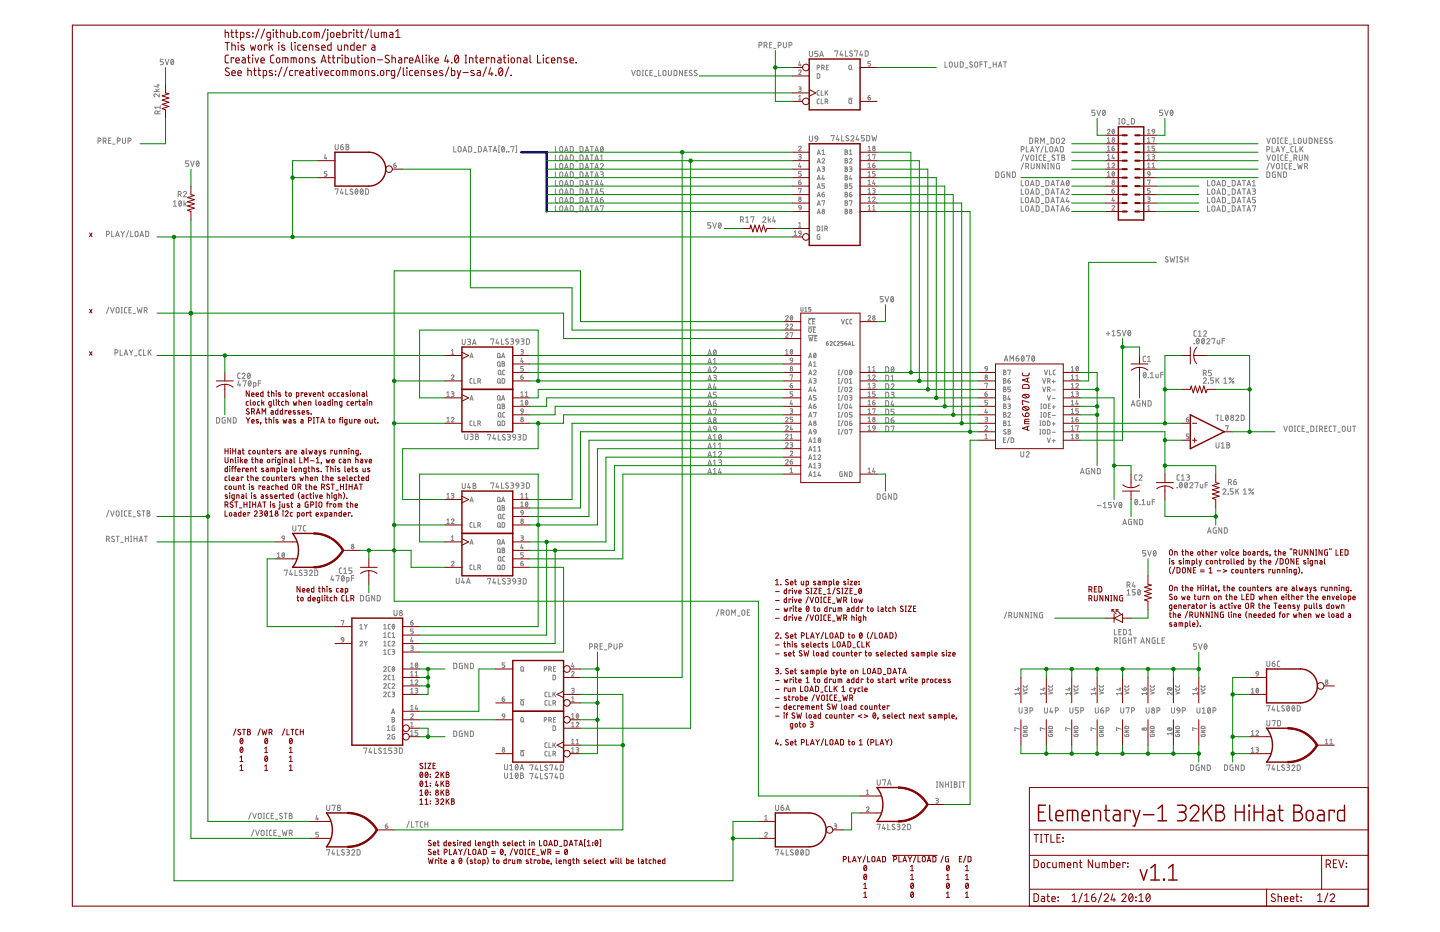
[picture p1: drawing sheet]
<svg xmlns="http://www.w3.org/2000/svg" width="432mm" height="279mm" viewBox="0 0 432 279" stroke-linecap="round" stroke-linejoin="round" font-family="sans-serif">
<g fill="none" stroke="#808080" stroke-width=".3">
<path d="M49 17.8h-.9v.7h.5a.45 .45 0 0 1 .4 .4 .45 .45 0 0 1-.4 .5h-.5M49.5 17.8l.6 1.6 .5-1.6M51.4 17.9l.1-.1a.82 .82 0 0 1 .6 .8 .82 .82 0 0 1-.6 .8l-.3-.5zM52 18.1l-.7 .9M227.6 13.6h.4a.44 .44 0 0 0 .5-.5 .44 .44 0 0 0-.5-.4h-.4v1.6M229.1 13.6h.5a.44 .44 0 0 0 .4-.5 .44 .44 0 0 0-.4-.4h-.5v1.6M229.7 13.6l.3 .7M230.7 13.4h.6M231.5 12.7h-.8v1.6h.8M232 14.5h.7M233.4 13.6h.4a.44 .44 0 0 0 .5-.5 .44 .44 0 0 0-.5-.4h-.4v1.6M234.9 12.7v1.2a.44 .44 0 0 0 .5 .4 .44 .44 0 0 0 .4-.4v-1.2"/>
<path d="M236.6 13.6h.4a.44 .44 0 0 0 .5-.5 .44 .44 0 0 0-.5-.4h-.4v1.6M239.8 18.4l-.3 1.1h.7M240 19.2v.6M242.7 15.4v1.1a.46 .46 0 0 0 .5 .5 .46 .46 0 0 0 .4-.5v-1.1M245.2 15.4h-.9v.7h.6a.45 .45 0 0 1 .3 .4 .45 .45 0 0 1-.3 .5h-.6M245.8 17l.6-1.6 .5 1.6M246 16.6h.8M248.4 19.5h-.6v1.4h.6M250.3 15.4v-.2h.9l-.4 1.6M252.3 15.2l-.4 1.3h.9M252.5 16.1v.7M253.5 15.2v1.6h.7"/>
<path d="M254.7 19.6h.5l.1 1a.39 .39 0 0 1-.4 .3 .39 .39 0 0 1-.3-.3zM255.6 15.4a.41 .41 0 0 0-.6-.1 .41 .41 0 0 0-.1 .5l.6 .4a.45 .45 0 0 1-.1 .7 .45 .45 0 0 1-.6-.3M256.3 15.4v-.2h.9l-.5 1.6M258.2 15.2l-.4 1.3h.9M258.5 16.1v.7M259.4 15.2l.7 .1 .2 .2v.9l-.2 .4h-.7zM261.1 18.4h-.8v.6h.5a.39 .39 0 0 1 .3 .4 .39 .39 0 0 1-.3 .4h-.5M283.4 18.5v1.7h.7M284.8 18.7h.6l.2 1a.44 .44 0 0 1-.5 .5 .44 .44 0 0 1-.4-.5zM286.3 18.5v1.2a.44 .44 0 0 0 .4 .5 .44 .44 0 0 0 .5-.5v-1.2M288 18.5l.6 .1 .2 .2v1.1l-.2 .2-.6 .1zM291.6 18.7a.41 .41 0 0 0-.6-.1 .41 .41 0 0 0 0 .6l.5 .3a.44 .44 0 0 1-.1 .7 .44 .44 0 0 1-.6-.3"/>
<path d="M292.4 18.7h.6l.2 1a.46 .46 0 0 1-.5 .5 .46 .46 0 0 1-.4-.5zM293.9 19.3h.7M294.6 18.5h-.7v1.7M295.1 18.5h.9M295.5 18.5v1.7M297.8 19.3h.9M297.8 18.5v1.7M298.7 18.5v1.7M299.5 19.7h.8M300.9 18.5h.9M301.4 18.5v1.7M46.1 27.4h1.7"/>
<path d="M46.7 26.7l.5 .7M47.1 25.5h.7M47.3 34.1v-.4a.44 .44 0 0 0-.4-.5 .44 .44 0 0 0-.5 .5v.4h1.6M47.4 25.2v.9l-1.3-.3M47.8 28.2v.8l-.9-.7a.44 .44 0 0 0-.7 .1 .44 .44 0 0 0 .3 .6M47.8 26.7l-.8 .4M48 33.2l-.7 .4M48 32.1h-1.6l.4 .5M48 31.7v.9M189.4 21.1l.5 1.6 .6-1.6M191.2 21.2h.6l.1 1a.44 .44 0 0 1-.4 .5 .44 .44 0 0 1-.4-.5zM192.6 22.7h.3"/>
<path d="M192.6 21.1h.3M192.7 21.1v1.6M194.3 21.1h-.5l-.3 .3 .1 1.1 .7 .2M194.9 21.8h.6M195.6 21.1h-.7v1.6h.7M196.1 22.9h.7M197.5 21.1v1.6h.7M198.9 21.2h.7l.1 1a.44 .44 0 0 1-.4 .5 .44 .44 0 0 1-.5-.5zM200.4 21.1v1.1a.44 .44 0 0 0 .5 .5 .44 .44 0 0 0 .4-.5v-1.1M202.1 21.1h.6l.3 .3v1l-.3 .3h-.6zM204.7 21.1v1.6l-.9-1.6v1.6M205.4 21.8h.6"/>
<path d="M206.1 21.1h-.7v1.6h.7M207.5 21.2a.42 .42 0 0 0-.6-.1 .42 .42 0 0 0-.1 .6l.6 .3a.38 .38 0 0 1 .1 .5 .38 .38 0 0 1-.5 .2l-.3-.2M208.9 21.2a.41 .41 0 0 0-.5-.1 .41 .41 0 0 0-.1 .6l.6 .3a.38 .38 0 0 1 .1 .5 .38 .38 0 0 1-.5 .2l-.4-.2M239.5 21.3a.38 .38 0 0 1 .5-.3 .38 .38 0 0 1 .1 .6l-.6 .8h.7M239.5 26l.7 .3-.1 .3-.5 .1M239.5 28.9l.4-.3v1.4M239.5 30h.7M239.9 26.7a.38 .38 0 0 1 .3 .4 .38 .38 0 0 1-.3 .3h-.4M245 22.1l.8 .2v.8l-.2 .4h-.6zM245 20.3h.4a.39 .39 0 0 0 .4-.4 .39 .39 0 0 0-.4-.4h-.4v1.4M245.7 29.7h-.5l-.2 .3 .1 .9 .6 .2M245.7 27.2h-.5l-.2 .3 .1 .9 .6 .2"/>
<path d="M246.3 29.7v1.4h.6M246.3 27.2v1.4h.6M246.4 20.3h.4a.39 .39 0 0 0 .4-.4 .39 .39 0 0 0-.4-.4h-.4v1.4M246.9 20.3l.3 .6M247.4 30.5h.4a.39 .39 0 0 0 .4-.4 .39 .39 0 0 0-.4-.4h-.4v1.4M247.4 27.2v1.4M247.8 27.7l.4 .9M247.8 20.2h.5M247.9 30.5l.3 .6M248.2 27.2l-.8 .8M254.5 29.4h1M254.7 29.8h.5l.1 .9a.39 .39 0 0 1-.4 .4 .39 .39 0 0 1-.3-.4z"/>
<path d="M255.2 20.6l.3 .3M255.2 30.8l.3 .3M260.3 29.2h.5a.39 .39 0 0 1 .3 .4 .39 .39 0 0 1-.5 .4 .39 .39 0 0 1-.3-.4zM260.9 28.6l-.5 .2-.1 .4M289.5 20.3h.7M296.5 20.3h.7M299.4 20.2l.5-1.7 .5 1.7M328.3 33h-.9v.7h.6a.45 .45 0 0 1 .3 .5 .45 .45 0 0 1-.3 .4h-.6M328.9 33l.6 1.6 .5-1.6M330.8 33.1l.1-.1a.81 .81 0 0 1 .6 .8 .81 .81 0 0 1-.6 .8l-.3-.8zM331.4 33.4l-.8 .9M332.1 39.1a.38 .38 0 0 1 .5-.4 .38 .38 0 0 1 .1 .6l-.6 .8h.7"/>
<path d="M333.6 38.8h.1a.71 .71 0 0 1 .5 .6 .71 .71 0 0 1-.5 .7l-.3-.7zM334.1 39.1l-.6 .7M335.4 37.2h.4M335.4 35.6h.4M335.6 35.6v1.6M336.5 35.7h.7l.1 1a.46 .46 0 0 1-.4 .5 .46 .46 0 0 1-.5-.5zM337.9 37.4h.7M339.3 35.6h.6l.2 .2v1.1l-.2 .2-.6 .1zM344.1 39.1l.4-.4v1.4M345.6 38.8h.5l.1 .7-.7-.2zM346.2 39.5l-.1 .4-.5 .2M348.7 33h-1v.7h.6a.45 .45 0 0 1 .4 .5 .45 .45 0 0 1-.4 .4h-.6"/>
<path d="M349.2 33l.6 1.6 .5-1.6M351.1 33.1l.1-.1a.81 .81 0 0 1 .6 .8 .81 .81 0 0 1-.6 .8l-.3-.8zM351.7 33.4l-.7 .9M29.4 42.3h.4a.46 .46 0 0 0 .5-.5 .46 .46 0 0 0-.5-.4h-.4v1.6M30.9 42.3h.5a.46 .46 0 0 0 .4-.5 .46 .46 0 0 0-.4-.4h-.5v1.6M31.5 42.3l.3 .7M32.6 42.1h.5M33.3 41.4h-.7v1.6h.7M33.8 43.2h.7M35.2 42.3h.4a.46 .46 0 0 0 .5-.5 .46 .46 0 0 0-.5-.4h-.4v1.6M36.7 41.4v1.2a.44 .44 0 0 0 .5 .4 .44 .44 0 0 0 .4-.4v-1.2M38.4 42.3h.5a.46 .46 0 0 0 .4-.5 .46 .46 0 0 0-.4-.4h-.5v1.6"/>
<path d="M53.4 58.3h.5a.46 .46 0 0 0 .5-.5 .46 .46 0 0 0-.5-.4h-.5v1.6M54 58.3l.4 .7M55 57.7a.44 .44 0 0 1 .6-.3 .44 .44 0 0 1 .2 .7l-.8 .9h.9M56.6 48.2h-.9v.8h.5a.45 .45 0 0 1 .4 .4 .45 .45 0 0 1-.4 .5h-.5M57.1 48.2l.6 1.7 .6-1.7M59 48.4l.1-.1a.82 .82 0 0 1 .6 .8 .82 .82 0 0 1-.6 .7l-.3-.4zM59.6 48.6l-.7 .9M97.6 46.4l-.3 1h.7M97.8 47.1v.7M98 51.4h-.7v.6h.4a.4 .4 0 0 1 .3 .4 .4 .4 0 0 1-.3 .4h-.4M100.5 43.3v1.2a.46 .46 0 0 0 .5 .4 .46 .46 0 0 0 .4-.4v-1.2M100.5 56.8v-.2h.9l-.5 1.7"/>
<path d="M102.1 44h.6a.45 .45 0 0 1 .3 .5 .45 .45 0 0 1-.5 .4 .45 .45 0 0 1-.4-.4zM102.4 56.6l-.3 1.3h.9M102.7 57.5v.8M102.8 43.3l-.5 .3-.2 .4M103.7 56.6v1.7h.7M103.8 43.3h.4a.37 .37 0 0 1 .4 .4 .37 .37 0 0 1-.4 .3 .44 .44 0 0 1 .4 .5 .44 .44 0 0 1-.4 .4h-.4zM103.8 44h.4M105.7 56.8a.41 .41 0 0 0-.5-.2 .41 .41 0 0 0-.1 .6l.6 .4a.41 .41 0 0 1 0 .6 .41 .41 0 0 1-.6-.1l-.2-.1M106.6 56.7h.2a.82 .82 0 0 1 .5 .7 .82 .82 0 0 1-.5 .8l-.3-.5zM107.3 57l-.8 .9M108.2 56.7h.1a.82 .82 0 0 1 .6 .7 .82 .82 0 0 1-.6 .8l-.3-.5zM108.8 57l-.7 .9"/>
<path d="M109.6 56.6l.6 .1 .3 .2v.9l-.3 .4-.6 .1zM118.1 49.5h.4a.39 .39 0 0 1 .3 .4 .39 .39 0 0 1-.4 .4 .39 .39 0 0 1-.3-.4zM118.7 48.9l-.5 .2-.1 .4M136.1 43.9v1.7h.7M137.5 44.1h.6l.2 1a.46 .46 0 0 1-.5 .5 .46 .46 0 0 1-.4-.5zM138.8 45.6l.6-1.7 .5 1.7M139 45.1h.8M140.5 43.9l.7 .1 .2 .2v1.1l-.2 .2-.7 .1zM142.1 45.7h.7M143.4 43.9l.7 .1 .2 .2 .1 .9-.3 .4-.7 .1zM145 45.6l.5-1.7 .6 1.7M145.1 45.1h.8"/>
<path d="M146.5 43.9h.9M147 43.9v1.7M147.9 45.6l.5-1.7 .6 1.7M148 45.1h.8M149.8 43.8h-.2v1.9h.2M150.6 44h.1a.82 .82 0 0 1 .6 .7 .82 .82 0 0 1-.6 .8l-.3-.5zM151.2 44.3l-.7 .9M151.9 45.6h.1M152.5 45.6h.1M153.2 44.1v-.2h.9l-.5 1.7M154.6 43.8h.3v1.9h-.3M166.5 56.6v1.7h.8"/>
<path d="M166.5 49v1.6h.8M166.5 54.1v1.6h.8M166.5 59.2v1.6h.8M166.5 51.5v1.7h.8M166.5 46.5v1.6h.8M166.5 43.9v1.7h.8M168 44.1h.6l.1 1a.46 .46 0 0 1-.4 .5 .46 .46 0 0 1-.5-.5zM168 46.6h.6l.1 1a.46 .46 0 0 1-.4 .5 .46 .46 0 0 1-.5-.5zM168 49.1h.6l.1 1.1a.46 .46 0 0 1-.4 .4 .46 .46 0 0 1-.5-.4zM168 51.7h.6l.1 1a.46 .46 0 0 1-.4 .5 .46 .46 0 0 1-.5-.5zM168 54.2h.6l.1 1.1a.46 .46 0 0 1-.4 .4 .46 .46 0 0 1-.5-.4zM168 56.8h.6l.1 1a.46 .46 0 0 1-.4 .5 .46 .46 0 0 1-.5-.5z"/>
<path d="M168 59.3h.6l.1 1a.46 .46 0 0 1-.4 .5 .46 .46 0 0 1-.5-.5zM169.3 45.6l.5-1.7 .6 1.7M169.3 48.1l.5-1.6 .6 1.6M169.3 50.6l.5-1.6 .6 1.6M169.3 53.2l.5-1.7 .6 1.7M169.3 55.7l.5-1.6 .6 1.6M169.3 58.3l.5-1.7 .6 1.7M169.4 57.8h.9M169.4 45.1h.9M169.4 55.3h.9M169.4 47.7h.9M169.4 50.2h.9"/>
<path d="M169.4 52.8h.9M171 43.9l.6 .1 .3 .2v.9l-.3 .4-.6 .1zM171 46.5h.6l.3 .3v.8l-.3 .5h-.6zM171 49h.6l.3 .3v.9l-.3 .4h-.6zM171 51.5l.6 .1 .3 .2v.9l-.3 .4-.6 .1zM171 54.1h.6l.3 .3v.9l-.3 .4h-.6zM171 56.6l.6 .1 .3 .2v.9l-.3 .4-.6 .1zM171 59.2h.6l.3 .3v.8l-.3 .5h-.6zM172.6 45.7h.7M172.6 48.3h.7M172.6 50.8h.7M172.6 55.9h.7"/>
<path d="M172.6 58.4h.7M172.6 53.4h.7M173.9 43.9l.7 .1 .2 .2v.9l-.2 .4-.7 .1zM173.9 46.5h.7l.2 .3v.8l-.2 .5h-.7zM173.9 49h.7l.2 .3v.9l-.2 .4h-.7zM173.9 51.5l.7 .1 .2 .2v.9l-.2 .4-.7 .1zM173.9 54.1h.7l.2 .3v.9l-.2 .4h-.7zM173.9 56.6l.7 .1 .2 .2v.9l-.2 .4-.7 .1zM173.9 59.2h.7l.2 .3v.8l-.2 .5h-.7zM175.5 58.3l.5-1.7 .5 1.7M175.5 45.6l.5-1.7 .5 1.7M175.5 48.1l.5-1.6 .5 1.6"/>
<path d="M175.5 50.6l.5-1.6 .5 1.6M175.5 53.2l.5-1.7 .5 1.7M175.5 55.7l.5-1.6 .5 1.6M175.6 57.8h.8M175.6 45.1h.8M175.6 55.3h.8M175.6 47.7h.8M175.6 50.2h.8M175.6 52.8h.8M177 56.6h.9M177 43.9h.9M177 46.5h.9"/>
<path d="M177 49h.9M177 54.1h.9M177 51.5h.9M177 59.2h.9M177.5 43.9v1.7M177.5 46.5v1.6M177.5 49v1.6M177.5 51.5v1.7M177.5 54.1v1.6M177.5 56.6v1.7M177.5 59.2v1.6M178.4 45.6l.5-1.7 .6 1.7"/>
<path d="M178.4 48.1l.5-1.6 .6 1.6M178.4 50.6l.5-1.6 .6 1.6M178.4 53.2l.5-1.7 .6 1.7M178.4 55.7l.5-1.6 .6 1.6M178.4 58.3l.5-1.7 .6 1.7M178.5 57.8h.8M178.5 45.1h.8M178.5 55.3h.8M178.5 47.7h.8M178.5 50.2h.8M178.5 52.8h.8M180 49.4a.45 .45 0 0 1 .7-.4 .45 .45 0 0 1 .1 .7l-.8 .9h.9"/>
<path d="M180 51.5h.6a.37 .37 0 0 1 .3 .4 .37 .37 0 0 1-.3 .4h-.4M180 59.9h.6a.45 .45 0 0 1 .3 .5 .45 .45 0 0 1-.4 .4 .45 .45 0 0 1-.5-.5zM180 48.1h.9M180 46.8l.5-.3v1.6M180.2 44h.1a.81 .81 0 0 1 .6 .7 .81 .81 0 0 1-.6 .8l-.3-.8zM180.4 54.1l-.4 1.3h.9M180.5 52.3a.44 .44 0 0 1 .4 .4 .44 .44 0 0 1-.4 .5h-.5M180.7 55v.7M180.7 59.2l-.5 .3-.2 .4M180.8 44.3l-.7 .9M180.9 56.6h-.9v.7h.6a.47 .47 0 0 1 .3 .5 .47 .47 0 0 1-.3 .5h-.6M239.5 44.1a.38 .38 0 0 1 .5-.3 .38 .38 0 0 1 .1 .6l-.6 .8h.7"/>
<path d="M239.5 46.4l.7 .2-.1 .3-.5 .1M239.5 54.6h.4a.39 .39 0 0 1 .4 .4 .39 .39 0 0 1-.4 .4 .39 .39 0 0 1-.4-.4zM239.5 56.7l.7-.2-.3 1.4M239.8 48.9l-.3 1.1h.7M239.9 47a.39 .39 0 0 1 .3 .4 .39 .39 0 0 1-.3 .4h-.4M240 49.7v.6M240.1 54l-.5 .2-.1 .4M240.2 51.4h-.7v.6h.4a.4 .4 0 0 1 .3 .4 .4 .4 0 0 1-.3 .4h-.4M242.7 40.7v1.2a.46 .46 0 0 0 .5 .5 .46 .46 0 0 0 .4-.5v-1.2M244.5 40.9h.6l.1 .8-.7-.1zM245 46.3l.5-1.4 .5 1.4M245 48.9l.5-1.4 .5 1.4"/>
<path d="M245 51.4l.5-1.4 .5 1.4M245 54l.5-1.4 .5 1.4M245 56.5l.5-1.4 .5 1.4M245 59l.5-1.4 .5 1.4M245.2 46h.7M245.2 48.5h.7M245.2 51.1h.7M245.2 53.6h.7M245.2 56.1h.7M245.2 58.7h.7M245.2 41.7l-.1 .4-.6 .3M246.5 47.8a.39 .39 0 0 1 .5-.3 .39 .39 0 0 1 .2 .6l-.7 .8h.8"/>
<path d="M246.5 50h.6l.2 .2-.2 .4h-.4M246.5 58.3h.5a.39 .39 0 0 1 .3 .4 .39 .39 0 0 1-.4 .3 .39 .39 0 0 1-.4-.4zM246.5 45.3l.4-.4v1.4M246.5 46.3h.8M246.8 52.6l-.3 1h.8M246.9 50.6a.39 .39 0 0 1 .4 .4 .39 .39 0 0 1-.4 .4h-.4M247 53.3v.7M247.1 57.6l-.3 .1-.3 .6M247.3 55.1h-.8v.6h.5a.4 .4 0 0 1 .3 .4 .4 .4 0 0 1-.3 .4h-.5M249.2 40.8v-.2h.9l-.4 1.6M251.1 40.6l-.3 1.3h.9M251.4 41.5v.7"/>
<path d="M252.4 40.6v1.6h.7M253.4 57.6l.6 .1v.4l-.2 .2a.39 .39 0 0 1 .4 .3 .39 .39 0 0 1-.4 .4h-.4zM253.4 55.1l.6 .1v.4l-.2 .1a.39 .39 0 0 1 .4 .4 .39 .39 0 0 1-.4 .4h-.4zM253.4 52.6l.6 .1v.4l-.2 .1a.39 .39 0 0 1 .4 .4 .39 .39 0 0 1-.4 .4h-.4zM253.4 50l.6 .1v.4l-.2 .1a.39 .39 0 0 1 .4 .4 .39 .39 0 0 1-.4 .4h-.4zM253.4 47.5l.6 .1v.4l-.2 .1a.39 .39 0 0 1 .4 .4 .39 .39 0 0 1-.4 .4h-.4zM253.4 44.9l.6 .1v.4l-.2 .2a.39 .39 0 0 1 .4 .3 .39 .39 0 0 1-.4 .4h-.4zM253.4 58.3h.4M253.4 50.6h.4M253.4 55.7h.4M253.4 53.2h.4M253.4 48.1h.4"/>
<path d="M253.4 45.6h.4M254.4 40.8a.41 .41 0 0 0-.5-.1 .41 .41 0 0 0-.1 .5l.6 .4a.38 .38 0 0 1 .1 .5 .38 .38 0 0 1-.5 .1l-.4-.2M254.7 58.3h.5a.39 .39 0 0 1 .3 .4 .39 .39 0 0 1-.4 .3 .39 .39 0 0 1-.4-.4zM254.7 50h.6l.2 .2-.2 .4h-.4M254.7 47.8a.38 .38 0 0 1 .6-.3 .38 .38 0 0 1 .1 .6l-.7 .8h.8M254.7 46.3h.8M254.7 45.3l.4-.4v1.4M255 52.6l-.3 1h.8M255.1 50.6a.39 .39 0 0 1 .4 .4 .39 .39 0 0 1-.4 .4h-.4M255.1 41a.45 .45 0 0 1 .7-.3 .45 .45 0 0 1 .1 .7l-.8 .8h1M255.2 53.3v.7M255.3 57.6l-.5 .3-.1 .4"/>
<path d="M255.5 55.1h-.8v.6h.5a.4 .4 0 0 1 .3 .4 .4 .4 0 0 1-.3 .4h-.5M257.1 40.6l-.4 1.3h.9M257.3 41.5v.7M259.2 40.6h-.9v.8h.5a.45 .45 0 0 1 .4 .4 .45 .45 0 0 1-.4 .4h-.5M259.9 40.6l.6 .1 .3 .2v.9l-.3 .4h-.6zM260.3 52.8h.8M260.3 45.2h.8M260.3 47.8h.8M260.3 44.1l.4-.3v1.4M260.3 46.7l.4-.3v1.4M260.3 49.2l.4-.3v1.4M260.3 51.8l.4-.4v1.4"/>
<path d="M260.3 54.3l.4-.3v1.4M260.3 56.8l.4-.3v1.4M260.3 59.4l.4-.3v1.4M260.3 57.9h.8M260.3 55.4h.8M260.3 50.3h.8M261.5 40.6l.3 1.6 .4-1 .3 1 .4-1.6M261.7 59.4a.38 .38 0 0 1 .5-.3 .38 .38 0 0 1 .1 .6l-.6 .8h.7M261.7 56.5h.6l.1 .2-.1 .4h-.5M261.7 49.5h.4a.39 .39 0 0 1 .3 .4 .39 .39 0 0 1-.4 .4 .39 .39 0 0 1-.3-.4zM261.7 46.5l.7-.1-.4 1.4M262 54l-.3 1.1h.7"/>
<path d="M262 57.1a.39 .39 0 0 1 .4 .4 .39 .39 0 0 1-.4 .4h-.3M262.2 54.8v.6M262.3 48.9l-.5 .2-.1 .4M262.4 51.4h-.7v.6h.4a.4 .4 0 0 1 .3 .4 .4 .4 0 0 1-.3 .4h-.4M298.6 51.5l.6 .1 .3 .2v.9l-.3 .4-.6 .1zM301.2 51.5l-.9 .3v1l.2 .3 .7 .1v-.9h-.3M302.8 51.5v1.7l-.9-1.7v1.7M303.6 51.5l.6 .1 .3 .2v.9l-.3 .4-.6 .1zM306.2 44.8h.5a.46 .46 0 0 0 .4-.4 .46 .46 0 0 0-.4-.5h-.5v1.7M306.2 56.6v1.7h.7M306.2 54.1v1.6h.7M306.2 59.2v1.6h.7"/>
<path d="M306.9 46.3l-.7 2M306.9 48.8l-.7 2M307.4 46.5l.6 1.6 .5-1.6M307.6 49.9h.4a.46 .46 0 0 0 .5-.4 .46 .46 0 0 0-.5-.5h-.4v1.6M307.7 54.2h.6l.1 1.1a.46 .46 0 0 1-.4 .4 .46 .46 0 0 1-.5-.4zM307.7 56.8h.6l.1 1a.46 .46 0 0 1-.4 .5 .46 .46 0 0 1-.5-.5zM307.7 59.3h.6l.1 1a.46 .46 0 0 1-.4 .5 .46 .46 0 0 1-.5-.5zM307.8 43.9v1.7h.7M308.1 49.9l.4 .7M308.8 41.4h.6l.2 .3 .1 .9-.3 .4h-.6zM309 45.6l.5-1.7 .5 1.7M309 55.7l.5-1.6 .6 1.6"/>
<path d="M309 58.3l.5-1.7 .6 1.7M309.1 57.8h.8M309.1 45.1h.8M309.1 55.3h.8M309.2 49v1.2a.46 .46 0 0 0 .5 .4 .46 .46 0 0 0 .4-.4v-1.2M309.2 46.6h.7l.1 1a.46 .46 0 0 1-.4 .5 .46 .46 0 0 1-.5-.5zM310.4 42.3h.5a.46 .46 0 0 0 .4-.5 .46 .46 0 0 0-.4-.4h-.5v1.6M310.5 43.9l.6 .8M310.6 48.1h.4M310.6 46.5h.4M310.7 54.1h.6l.3 .3v1l-.3 .3h-.6zM310.7 56.6l.6 .1 .3 .2v1.1l-.3 .2-.6 .1z"/>
<path d="M310.7 59.2h.6l.3 .3v1l-.3 .3h-.6zM310.8 46.5v1.6M311 42.3l.3 .7M311.1 44.7v.9M311.6 43.9l-.5 .8M311.8 49v1.6l-.9-1.6v1.6M312.1 43v-1.6l.5 .9 .5-.9v1.6M312.3 55.9h.7M312.3 58.4h.7M312.3 46.5l-.6 .1-.1 .2v1.1l.7 .2M312.8 43.8l-.7 1.9M312.9 47.2h.6"/>
<path d="M313.4 49v1.6l-.9-1.6v1.6M313.5 43.9v1.7h.7M313.6 54.1h.6l.3 .3v.9l-.3 .4h-.6zM313.6 56.6l.6 .1 .3 .2v.9l-.3 .4-.6 .1zM313.6 59.2h.6l.3 .3v.8l-.3 .5h-.6zM313.7 46.5h-.8v1.6h.8M313.8 43.2h.7M314.1 50.6h.4M314.1 49h.4M314.2 48.3h.7M314.3 49v1.6M314.9 44.1h.7l.1 1a.46 .46 0 0 1-.5 .5 .46 .46 0 0 1-.4-.5z"/>
<path d="M315.1 55.7l.6-1.6 .5 1.6M315.1 58.3l.6-1.7 .5 1.7M315.2 41.4h.6l.2 .3v1l-.2 .3h-.6zM315.3 57.8h.8M315.3 55.3h.8M316 49v1.6l-.8-1.6v1.6M316.3 46.6a.42 .42 0 0 0-.6-.1 .42 .42 0 0 0-.1 .6l.6 .3a.4 .4 0 0 1 0 .6 .4 .4 0 0 1-.6 0l-.2-.1M316.3 45.6l.5-1.7 .6 1.7M316.4 45.1h.8M316.7 56.6h.9M316.7 54.1h.9M316.7 59.2h.9"/>
<path d="M316.9 46.5h.9M316.9 41.5h.6l.2 1.1a.46 .46 0 0 1-.5 .4 .46 .46 0 0 1-.4-.4zM317.1 54.1v1.6M317.1 56.6v1.7M317.1 59.2v1.6M317.3 46.5v1.6M317.7 49l-.9 .2v1.1l.2 .3h.7v-.9h-.3M318 43.9l.6 .1 .2 .2 .1 .9-.3 .4-.6 .1zM318.1 55.7l.5-1.6 .5 1.6M318.1 58.3l.5-1.7 .5 1.7M318.2 57.8h.8M318.2 55.3h.8"/>
<path d="M318.3 41.8a.44 .44 0 0 1 .7-.4 .44 .44 0 0 1 .1 .7l-.8 .9h1M318.4 46.5h.4a.37 .37 0 0 1 .4 .3 .37 .37 0 0 1-.4 .4 .44 .44 0 0 1 .5 .4 .44 .44 0 0 1-.5 .5h-.4zM318.4 47.2h.4M319.7 57a.45 .45 0 0 1 .6-.4 .45 .45 0 0 1 .2 .7l-.8 1h.9M319.9 54.2l.1-.1a.81 .81 0 0 1 .6 .8 .81 .81 0 0 1-.6 .8l-.3-.8zM320.1 59.2l-.4 1.2h.9M320.5 54.4l-.7 1M332.1 52.8h.7M332.1 45.2h.7M332.1 47.8h.7M332.1 50.3h.7M332.1 51.8l.4-.4v1.4"/>
<path d="M332.1 41.6l.4-.3v1.4M332.1 44.1l.4-.3v1.4M332.1 46.7l.4-.3v1.4M332.1 49.2l.4-.3v1.4M332.1 42.7h.7M333.4 57.1h.5a.39 .39 0 0 1 .3 .5 .39 .39 0 0 1-.4 .3 .39 .39 0 0 1-.4-.4zM333.4 49.2a.38 .38 0 0 1 .6-.3 .38 .38 0 0 1 .1 .6l-.7 .8h.8M333.4 44.4h.5a.39 .39 0 0 1 .3 .5 .39 .39 0 0 1-.4 .3 .39 .39 0 0 1-.4-.4zM333.6 51.5h.1a.71 .71 0 0 1 .5 .6 .71 .71 0 0 1-.5 .7l-.3-.7zM333.8 46.4l-.4 1h.8M333.8 59.1l-.4 1h.8M334 47.1v.7"/>
<path d="M334 59.8v.7M334.1 56.5l-.4 .1-.3 .5M334.1 43.8l-.4 .1-.3 .5M334.1 51.8l-.6 .7M344.1 59.1h.6l.2 .2-.2 .3-.4 .1M344.1 45.2h.8M344.1 47.8h.8M344.1 54.1l.8-.1-.4 1.4M344.1 50.3h.8M344.1 41.6l.4-.3v1.4M344.1 44.1l.4-.3v1.4M344.1 46.7l.4-.3v1.4"/>
<path d="M344.1 49.2l.4-.3v1.4M344.1 42.7h.8M344.1 40.1h.8M344.2 51.5h.6l.1 .7-.7-.1zM344.5 59.7a.39 .39 0 0 1 .4 .4 .39 .39 0 0 1-.4 .4h-.4M344.9 56.5h-.8v.6h.5a.4 .4 0 0 1 .3 .4 .4 .4 0 0 1-.3 .4h-.5M344.9 52.2l-.1 .4-.5 .2M345.5 46.4l.7 .1v.4l-.3 .1M345.5 41.4l.7-.1-.3 1.4M345.5 50.3h.7M345.5 49.2l.4-.3v1.4M345.6 47h.3"/>
<path d="M345.9 47a.39 .39 0 0 1 .3 .4 .39 .39 0 0 1-.3 .4h-.4M346.2 43.8h-.7v.6h.4a.4 .4 0 0 1 .4 .4 .4 .4 0 0 1-.4 .4h-.4M362.1 56.6v1.7h.7M362.1 54.1v1.6h.7M362.1 59.2v1.6h.7M363.5 54.2h.7l.1 1.1a.46 .46 0 0 1-.5 .4 .46 .46 0 0 1-.4-.4zM363.5 56.8h.7l.1 1a.46 .46 0 0 1-.5 .5 .46 .46 0 0 1-.4-.5zM363.5 59.3h.7l.1 1a.46 .46 0 0 1-.5 .5 .46 .46 0 0 1-.4-.5zM364.9 55.7l.5-1.6 .6 1.6M364.9 58.3l.5-1.7 .6 1.7M365 57.8h.8M365 55.3h.8"/>
<path d="M366.6 54.1h.6l.2 .3 .1 .9-.3 .4h-.6zM366.6 56.6l.6 .1 .2 .2 .1 .9-.3 .4-.6 .1zM366.6 59.2h.6l.2 .3 .1 .8-.3 .5h-.6zM368.1 55.9h.8M368.1 58.4h.8M369.5 54.1h.6l.3 .3v.9l-.3 .4h-.6zM369.5 56.6l.6 .1 .3 .2v.9l-.3 .4-.6 .1zM369.5 59.2h.6l.3 .3v.8l-.3 .5h-.6zM371 55.7l.6-1.6 .5 1.6M371 58.3l.6-1.7 .5 1.7M371.2 57.8h.8M371.2 55.3h.8"/>
<path d="M372.6 56.6h.9M372.6 54.1h.9M372.6 59.2h.9M373 54.1v1.6M373 56.6v1.7M373 59.2v1.6M373.9 55.7l.6-1.6 .5 1.6M373.9 58.3l.6-1.7 .5 1.7M374.1 57.8h.8M374.1 55.3h.8M375.6 56.6h.5a.36 .36 0 0 1 .4 .4 .36 .36 0 0 1-.4 .3h-.3M375.6 55.7h.9"/>
<path d="M375.6 54.4l.4-.3v1.6M376 57.3a.46 .46 0 0 1 .5 .5 .46 .46 0 0 1-.5 .5h-.4M376.5 59.2h-.9v.7h.5a.47 .47 0 0 1 .4 .4 .47 .47 0 0 1-.4 .5h-.5M379.9 44.8h.4a.46 .46 0 0 0 .5-.4 .46 .46 0 0 0-.5-.5h-.4v1.7M379.9 51.5l.6 .1 .2 .2v1.1l-.2 .2-.6 .1zM379.9 46.5l.5 1.6 .6-1.6M379.9 41.4l.5 1.6 .6-1.6M380.6 48.8l-.7 2M381.1 49l.5 1.6 .6-1.6M381.4 43.9v1.7h.7M381.7 46.6h.6l.1 1a.44 .44 0 0 1-.4 .5 .44 .44 0 0 1-.5-.5zM381.7 41.5h.6l.1 1.1a.44 .44 0 0 1-.4 .4 .44 .44 0 0 1-.5-.4z"/>
<path d="M382.4 51.5l-.8 .3-.1 1 .3 .3 .6 .1v-.9h-.2M382.6 45.6l.6-1.7 .5 1.7M382.8 45.1h.8M382.9 49.1h.6l.1 1.1a.44 .44 0 0 1-.4 .4 .44 .44 0 0 1-.4-.4zM383.1 41.4h.3M383.1 48.1h.3M383.1 43h.3M383.1 46.5h.3M383.2 41.4v1.6M383.2 46.5v1.6M384.1 51.5v1.7l-.9-1.7v1.7M384.2 43.9l.5 .8"/>
<path d="M384.3 50.6h.3M384.3 49h.3M384.5 49v1.6M384.7 44.7v.9M384.7 46.5h-.5l-.2 .3v1.1l.7 .2M384.7 41.4h-.5l-.2 .4v1l.7 .2M384.9 51.5l.6 .1 .2 .2 .1 .9-.3 .4-.6 .1zM385.3 43.9l-.6 .8M385.4 42.1h.5M385.4 47.2h.5M385.8 45.7h.7M386 49h-.5l-.2 .4v1l.7 .2"/>
<path d="M386.1 41.4h-.7v1.6h.7M386.1 46.5h-.7v1.6h.7M386.6 43.2h.7M386.6 48.3h.7M386.6 49.7h.6M387.3 49h-.7v1.6h.7M387.8 43.9l-.5 .1-.2 .3v1l.7 .3M387.8 50.8h.8M388 47.4h.5a.46 .46 0 0 0 .4-.5 .46 .46 0 0 0-.4-.4h-.5v1.6M388 41.4v1.6h.7M388.5 43.9v1.7h.7M388.5 47.4l.4 .7"/>
<path d="M389.1 49l.3 1.6 .4-1 .4 1 .3-1.6M389.4 41.5h.7l.1 1.1a.46 .46 0 0 1-.5 .4 .46 .46 0 0 1-.4-.4zM389.6 46.5v1.1a.46 .46 0 0 0 .4 .5 .46 .46 0 0 0 .5-.5v-1.1M389.8 43.9v1.7M390.2 44.6l.5 1M390.7 43.9l-.9 1M390.9 41.4v1.2a.44 .44 0 0 0 .5 .4 .44 .44 0 0 0 .4-.4v-1.2M391.2 49.9h.4a.46 .46 0 0 0 .5-.4 .46 .46 0 0 0-.5-.5h-.4v1.6M391.7 49.9l.4 .7M392.2 46.5v1.6l-.9-1.6v1.6M392.6 41.4h.6l.2 .3v1l-.2 .3h-.6zM395.1 41.4v1.6l-.9-1.6v1.6"/>
<path d="M395.9 42.1h.6M396.6 41.4h-.7v1.6h.7M398 41.5a.41 .41 0 0 0-.6-.1 .41 .41 0 0 0-.1 .6l.6 .3a.38 .38 0 0 1 .1 .5 .38 .38 0 0 1-.5 .2l-.3-.2M399.4 41.5a.41 .41 0 0 0-.6-.1 .41 .41 0 0 0-.1 .6l.6 .3a.38 .38 0 0 1 .2 .5 .38 .38 0 0 1-.6 .2l-.3-.2M31.9 70.2h.5a.46 .46 0 0 0 .4-.4 .46 .46 0 0 0-.4-.5h-.5v1.7M33.5 69.3v1.7h.7M34.7 71l.5-1.7 .6 1.7M34.8 70.5h.8M36.2 69.3l.6 .8M36.8 70.1v.9M37.3 69.3l-.5 .8M38.6 69.2l-.8 1.9"/>
<path d="M39.2 69.3v1.7h.7M40.6 69.5l.4-.2 .4 .3v.9a.44 .44 0 0 1-.4 .5 .44 .44 0 0 1-.5-.5zM42 71l.5-1.7 .6 1.7M42.1 70.5h.8M43.7 69.3l.9 .3v1.1l-.3 .2-.6 .1zM52 60.5l.5-.3v1.6M52 61.8h.9M53.8 60.3l.1-.1a.82 .82 0 0 1 .6 .8 .82 .82 0 0 1-.6 .8l-.3-.5zM54.4 60.5l-.7 .9M55.2 60.2v1.6M55.5 61l.4 .8M55.9 60.7l-.7 .6"/>
<path d="M166.5 61.7v1.6h.8M168 61.8h.6l.1 1.1a.46 .46 0 0 1-.4 .4 .46 .46 0 0 1-.5-.4zM169.3 60.8l.5-1.6 .6 1.6M169.3 63.3l.5-1.6 .6 1.6M169.4 60.4h.9M169.4 62.9h.9M171 61.7h.6l.3 .3v.9l-.3 .4h-.6zM172.6 61h.7M172.6 63.5h.7M173.9 61.7h.7l.2 .3v.9l-.2 .4h-.7zM175.5 60.8l.5-1.6 .5 1.6M175.5 63.3l.5-1.6 .5 1.6"/>
<path d="M175.6 60.4h.8M175.6 62.9h.8M177 61.7h.9M177.5 61.7v1.6M178.4 60.8l.5-1.6 .6 1.6M178.4 63.3l.5-1.6 .6 1.6M178.5 60.4h.8M178.5 62.9h.8M180 61.9v-.2h.9l-.4 1.6M213.1 66.8h-.8v.7h.5a.46 .46 0 0 1 .4 .5 .46 .46 0 0 1-.4 .4h-.5M213.7 66.8l.6 1.6 .5-1.6M215.6 66.9l.1-.1a.81 .81 0 0 1 .6 .8 .81 .81 0 0 1-.6 .8l-.3-.8z"/>
<path d="M216.2 67.1l-.7 1M222 65.9h.5a.46 .46 0 0 0 .4-.5 .46 .46 0 0 0-.4-.4h-.5v1.6M222.6 65.9l.3 .7M223.6 66.6h.9M223.6 65.3l.4-.3v1.6M225.2 65.2v-.2h.9l-.5 1.6M228.7 65.4a.45 .45 0 0 1 .7-.4 .45 .45 0 0 1 .1 .7l-.8 .9h1M230.4 65v1.6M230.7 65.9l.4 .7M231.1 65.6l-.7 .5M232 65l-.3 1.3h.9M232.3 65.9v.7"/>
<path d="M238.1 69.5l.4-.3v1.4M238.1 70.6h.8M239.5 67l.4-.3v1.4M239.5 68.1h.7M239.6 61.7h.5l.1 .7-.6-.1zM239.6 69.3h.5l.1 .7-.6-.1zM240.2 62.4l-.1 .3-.5 .3M240.2 70l-.1 .4-.5 .2M245 67.8l.8 .2v.8l-.2 .4h-.6zM245 61.6l.5-1.4 .5 1.4M245 64.1l.5-1.4 .5 1.4M245.2 61.2h.7"/>
<path d="M245.2 63.8h.7M245.8 70.3l-.7 .2 .1 1.2h.6v-.7h-.2M246.4 67.8h.3M246.4 69.2h.3M246.5 60.3l.8-.1-.4 1.4M246.6 67.8v1.4M247.3 68.6h.4a.38 .38 0 0 0 .4-.4 .38 .38 0 0 0-.4-.4h-.4v1.4M247.8 68.6l.3 .6M253.4 62.7l.6 .1v.4l-.2 .1a.39 .39 0 0 1 .4 .4 .39 .39 0 0 1-.4 .4h-.4zM253.4 60.2l.6 .1v.4l-.2 .1a.39 .39 0 0 1 .4 .4 .39 .39 0 0 1-.4 .4h-.4zM253.4 63.3h.4M253.4 60.8h.4"/>
<path d="M254.7 60.3l.8-.1-.4 1.4M260.3 61.9l.4-.3v1.4M260.3 63h.8M260.3 60.5h.8M261.7 63h.7M261.7 61.9l.3-.3v1.4M306.2 61.7v1.6h.7M307.7 61.8h.6l.1 1.1a.46 .46 0 0 1-.4 .4 .46 .46 0 0 1-.5-.4zM309 60.8l.5-1.6 .6 1.6M309 63.3l.5-1.6 .6 1.6M309.1 60.4h.8M309.1 62.9h.8"/>
<path d="M310.7 61.7l.9 .3v1.1l-.3 .2h-.6zM312.3 61h.7M312.3 63.5h.7M313.6 61.7h.6l.3 .3v.9l-.3 .4h-.6zM315.1 60.8l.6-1.6 .5 1.6M315.1 63.3l.6-1.6 .5 1.6M315.3 60.4h.8M315.3 62.9h.8M316.7 61.7h.9M317.1 61.7v1.6M318.1 60.8l.5-1.6 .5 1.6M318.1 63.3l.5-1.6 .5 1.6"/>
<path d="M318.2 60.4h.8M318.2 62.9h.8M319.7 62.4h.6a.45 .45 0 0 1 .3 .5 .45 .45 0 0 1-.5 .4 .45 .45 0 0 1-.4-.4zM320.3 60.1v.7M320.4 61.7l-.6 .3-.1 .4M333.4 61.9a.38 .38 0 0 1 .6-.3 .38 .38 0 0 1 .1 .6l-.7 .8h.8M344.1 63h.8M344.1 61.9l.4-.3v1.4M350.2 77.1l-.2-.1a.38 .38 0 0 0-.5 .1 .38 .38 0 0 0 .1 .5l.5 .3a.44 .44 0 0 1 0 .7 .44 .44 0 0 1-.7-.3M350.8 76.9l.4 1.7 .4-1.1 .3 1.1 .4-1.7M352.8 78.6h.4M352.8 76.9h.4"/>
<path d="M353 76.9v1.7M354.6 77.1l-.2-.1a.38 .38 0 0 0-.5 .1 .38 .38 0 0 0 .1 .5l.5 .3a.44 .44 0 0 1-.1 .7 .44 .44 0 0 1-.6-.3M355.3 76.9v1.7M355.3 77.7h.9M356.2 76.9v1.7M362.1 61.7v1.6h.7M363.5 61.8h.7l.1 1.1a.46 .46 0 0 1-.5 .4 .46 .46 0 0 1-.4-.4zM364.9 60.8l.5-1.6 .6 1.6M364.9 63.3l.5-1.6 .6 1.6M365 60.4h.8M365 62.9h.8M366.6 61.7h.6l.2 .3 .1 .9-.3 .4h-.6z"/>
<path d="M368.1 61h.8M368.1 63.5h.8M369.5 61.7h.6l.3 .3v.9l-.3 .4h-.6zM371 60.8l.6-1.6 .5 1.6M371 63.3l.6-1.6 .5 1.6M371.2 60.4h.8M371.2 62.9h.8M372.6 61.7h.9M373 61.7v1.6M373.9 60.8l.6-1.6 .5 1.6M373.9 63.3l.6-1.6 .5 1.6M374.1 60.4h.8"/>
<path d="M374.1 62.9h.8M375.6 61.9v-.2h.9l-.5 1.6M32.7 92l-.8 2M33.1 92.2l.6 1.6 .5-1.6M34.9 92.3h.7l.1 1.1a.44 .44 0 0 1-.4 .4 .44 .44 0 0 1-.5-.4zM36.3 93.8h.4M36.3 92.2h.4M36.5 92.2v1.6M38 92.2h-.5l-.2 .3v1.1l.7 .2M38.7 92.9h.5M39.4 92.2h-.7v1.6h.7M39.9 94h.7"/>
<path d="M41.1 92.2l.4 1.6 .4-1.1 .3 1.1 .4-1.6M43.3 93.1h.4a.46 .46 0 0 0 .5-.5 .46 .46 0 0 0-.5-.4h-.4v1.6M43.8 93.1l.4 .7M235.6 100a.38 .38 0 0 1 .5-.3 .38 .38 0 0 1 .1 .6l-.6 .8h.7M235.6 97.5a.38 .38 0 0 1 .5-.3 .38 .38 0 0 1 .1 .6l-.6 .8h.7M235.6 94.9a.38 .38 0 0 1 .5-.3 .38 .38 0 0 1 .1 .6l-.6 .8h.7M236.9 97.5a.38 .38 0 0 1 .6-.3 .38 .38 0 0 1 .1 .6l-.7 .8h.8M236.9 99.8l.8-.1-.4 1.4M237.1 94.7l.1-.1a.7 .7 0 0 1 .5 .7 .7 .7 0 0 1-.5 .7l-.2-.4zM237.6 94.9l-.6 .8M240.2 92.2v.8l.2 .3 .4-.2v-.9M241.3 92.4l.4-.2v1.1"/>
<path d="M241.3 93.3h.7M242.4 98h2.2M242.4 95.5h2M242.6 98.4h.6l.1 .9a.39 .39 0 0 1-.4 .4 .39 .39 0 0 1-.4-.4zM243.1 95.7l-.4 .1-.2 .2v.9l.6 .2M243.1 92.2h-.6v.5h.4a.33 .33 0 0 1 .2 .3 .33 .33 0 0 1-.2 .3h-.4M243.7 96.4h.5M243.9 98.9h.5M244.3 95.7h-.6v1.4h.6M244.5 98.3h-.6v1.4h.6M252.3 95.7l.5 1.4 .4-1.4M254.3 95.7l-.4 .1-.2 .2v.9l.6 .2"/>
<path d="M255.5 95.7l-.4 .1-.2 .2v.9l.6 .2M260.3 94.9a.38 .38 0 0 1 .5-.3 .38 .38 0 0 1 .1 .6l-.6 .8h.8M264.8 88.9h-.9v.7h.6a.46 .46 0 0 1 .3 .5 .46 .46 0 0 1-.3 .4h-.6M265.4 88.9l.6 1.6 .5-1.6M267.3 89l.1-.1a.83 .83 0 0 1 .6 .8 .83 .83 0 0 1-.6 .8l-.3-.8zM267.9 89.2l-.7 .9M332.3 99.5v1.1M333.5 99.4l.4-.4v1.7M336 99h-1v.8h.6a.46 .46 0 0 1 .4 .4 .46 .46 0 0 1-.4 .5h-.6M336.5 99l.6 1.7 .5-1.7M338.4 99.1h.1a.81 .81 0 0 1 .6 .7 .81 .81 0 0 1-.6 .8l-.3-.8zM339 99.4l-.7 .9"/>
<path d="M358.8 99.2h-.6l-.2 .3 .1 1.1 .7 .2M359.3 99.5l.5-.3v1.6M360.9 99.5a.45 .45 0 0 1 .6-.3 .45 .45 0 0 1 .2 .7l-.8 .9h.9M34.5 105.8h.4a.46 .46 0 0 0 .5-.5 .46 .46 0 0 0-.5-.4h-.4v1.6M36 104.9v1.6h.7M37.2 106.5l.6-1.6 .5 1.6M37.4 106.1h.8M38.8 104.9l.5 .7M39.3 105.6v.9M39.9 104.9l-.6 .7M40.4 106.7h.7M42.4 104.9h-.5l-.2 .3 .1 1.2 .6 .1"/>
<path d="M43.1 104.9v1.6h.7M44.4 104.9v1.6M44.8 105.5l.5 1M45.3 104.9l-.9 1M71.6 114.2l-.3 1.2h.9M71.9 115.1v.7M72 111.9h-.5l-.2 .3 .1 1.2 .6 .1M72.6 112.2a.44 .44 0 0 1 .6-.3 .44 .44 0 0 1 .2 .7l-.8 .9h.9M72.9 114.3v-.1h.9l-.5 1.6M74.4 112l.1-.1a.81 .81 0 0 1 .6 .8 .81 .81 0 0 1-.6 .8l-.3-.8zM74.6 114.3l.1-.1a.81 .81 0 0 1 .6 .8 .81 .81 0 0 1-.6 .7l-.3-.7zM75 112.2l-.7 .9"/>
<path d="M75.2 114.5l-.7 .9M76 115.8l.7-.2-.1-.9h-.6v1.6M77.4 114.9h.8M78.2 114.2h-.8v1.6M134 117.8l.4-.3v1.4M134 118.9h.7M135.3 112.7a.38 .38 0 0 1 .6-.3 .38 .38 0 0 1 .1 .6l-.7 .8h.8M135.3 117.5l.8 .2-.1 .3-.5 .1M135.3 105.1l.4-.3v1.4M135.3 106.2h.8M135.7 118.1a.38 .38 0 0 1 .4 .4 .38 .38 0 0 1-.4 .4h-.4M138.6 101.7v1.2a.46 .46 0 0 0 .5 .4 .46 .46 0 0 0 .4-.4v-1.2"/>
<path d="M140.2 101.7h.6a.36 .36 0 0 1 .3 .4 .36 .36 0 0 1-.3 .3h-.4M140.7 102.4a.46 .46 0 0 1 .4 .5 .46 .46 0 0 1-.4 .4h-.5M140.9 107.3l.5-1.4 .5 1.4M140.9 120l.5-1.4 .5 1.4M141 106.9h.7M141 119.6h.7M141.5 113.5h-.4l-.2 .3v.9l.6 .2M141.7 103.3l.5-1.6 .6 1.6M141.8 102.9h.8M142.1 113.5v1.4h.6M143.3 114.3h.4a.39 .39 0 0 0 .4-.4 .39 .39 0 0 0-.4-.4h-.4v1.4M143.8 114.3l.3 .6"/>
<path d="M147.2 101.8v-.2h.9l-.5 1.6M149.1 101.6l-.4 1.2h.9M149.3 106h.5l.1 .9a.38 .38 0 0 1-.3 .4 .38 .38 0 0 1-.4-.4zM149.3 108.5h.5l.2 .9a.39 .39 0 0 1-.4 .4 .39 .39 0 0 1-.4-.4zM149.3 118.7h.5l.1 .9a.38 .38 0 0 1-.3 .4 .38 .38 0 0 1-.4-.4zM149.3 113.6h.6l.1 .9a.39 .39 0 0 1-.4 .4 .39 .39 0 0 1-.4-.4zM149.4 102.5v.7M149.5 111.1h.6l.1 .9a.38 .38 0 0 1-.4 .4 .38 .38 0 0 1-.4-.4zM149.8 107l.3 .3M149.8 109.5l.3 .3M149.8 119.7l.3 .3M149.8 114.6l.3 .3"/>
<path d="M150 112.1l.3 .3M150.4 101.6v1.6h.7M150.4 107.3l.5-1.4 .5 1.4M150.4 120l.5-1.4 .5 1.4M150.5 106.9h.7M150.5 119.6h.7M150.6 108.4l.6 .1 .1 .3-.3 .3a.38 .38 0 0 1 .4 .3 .38 .38 0 0 1-.4 .4h-.4zM150.6 113.5l.7 .2 .1 .8-.3 .4h-.5zM150.6 109.1h.4M151.4 111h-.5l-.2 .3 .1 .9 .6 .2M152.4 101.7l-.2-.1a.38 .38 0 0 0-.5 .1 .38 .38 0 0 0 .1 .6l.5 .2a.44 .44 0 0 1 0 .7 .44 .44 0 0 1-.7-.2M153.1 101.6h.6a.36 .36 0 0 1 .3 .3 .36 .36 0 0 1-.3 .4h-.4"/>
<path d="M153.6 102.3a.46 .46 0 0 1 .4 .5 .46 .46 0 0 1-.4 .4h-.5M154.8 101.7h.6l.2 .8-.8-.1zM155.6 102.5l-.2 .4-.5 .3M156.2 104.8h.6l.1 .2-.1 .3-.5 .1M156.2 113h.4a.39 .39 0 0 1 .3 .4 .39 .39 0 0 1-.4 .4 .39 .39 0 0 1-.3-.4zM156.2 118.9h.7M156.2 117.8l.3-.3v1.4M156.3 101.6h.5a.36 .36 0 0 1 .3 .3 .36 .36 0 0 1-.3 .4h-.4M156.5 107.3l-.3 1.1h.7M156.5 105.4a.39 .39 0 0 1 .4 .4 .39 .39 0 0 1-.4 .4h-.3M156.7 102.3a.46 .46 0 0 1 .4 .5 .46 .46 0 0 1-.4 .4h-.4M156.7 108.1v.6"/>
<path d="M156.8 112.4l-.4 .1-.2 .5M156.9 109.9h-.7v.6h.4a.4 .4 0 0 1 .3 .4 .4 .4 0 0 1-.3 .4h-.4M157.5 118.9h.8M157.5 117.8l.4-.3v1.4M157.9 101.6l.8 .3 .1 .8-.3 .5h-.6zM212.3 114.1l.5-1.6 .5 1.6M212.3 106.5l.5-1.6 .5 1.6M212.3 109.1l.5-1.7 .5 1.7M212.3 111.6l.5-1.6 .5 1.6M212.3 116.7l.5-1.7 .5 1.7M212.3 119.2l.5-1.6 .5 1.6M212.4 118.8h.8"/>
<path d="M212.4 113.7h.8M212.4 106.1h.8M212.4 108.6h.8M212.4 111.2h.8M212.4 116.2h.8M213.9 112.5h.5a.36 .36 0 0 1 .4 .4 .36 .36 0 0 1-.4 .3h-.3M213.9 110.3a.44 .44 0 0 1 .6-.3 .44 .44 0 0 1 .2 .7l-.8 .9h.9M213.9 109.1h.9M213.9 107.8l.5-.4v1.7M214.1 105l.1-.1a.82 .82 0 0 1 .6 .8 .82 .82 0 0 1-.6 .8l-.3-.5zM214.3 115l-.4 1.3h.9M214.4 113.2a.46 .46 0 0 1 .4 .5 .46 .46 0 0 1-.4 .4h-.5"/>
<path d="M214.5 116v.7M214.7 105.2l-.7 1M214.8 117.6h-.9v.7h.5a.46 .46 0 0 1 .4 .5 .46 .46 0 0 1-.4 .4h-.5M235.6 106.2h.7M235.6 105.1l.3-.3v1.4M236.9 115.5h.5a.39 .39 0 0 1 .3 .5 .39 .39 0 0 1-.4 .3 .39 .39 0 0 1-.4-.4zM236.9 112.5l.8-.1-.4 1.4M237 107.4h.6l.1 .7-.7-.1zM237.1 104.9l.1-.1a.7 .7 0 0 1 .5 .7 .7 .7 0 0 1-.5 .6l-.2-.4zM237.2 120l-.3 1.1h.8M237.6 114.9l-.6 .3-.1 .3M237.6 105.1l-.6 .8"/>
<path d="M237.7 108.1l-.1 .3-.5 .3M237.7 117.5h-.8v.6h.5a.39 .39 0 0 1 .3 .4 .39 .39 0 0 1-.3 .4h-.5M242.4 100.5h2.6M242.5 107.3l.5-1.4 .4 1.4M242.5 109.8l.5-1.4 .4 1.4M242.5 112.4l.5-1.4 .4 1.4M242.5 114.9l.5-1.4 .4 1.4M242.5 117.4l.5-1.4 .4 1.4M242.5 120l.5-1.4 .4 1.4M242.5 100.8l.3 1.4 .3-.9 .3 .9 .4-1.4M242.6 106.9h.7M242.6 119.6h.7"/>
<path d="M242.6 109.5h.7M242.6 112h.7M242.6 114.6h.7M242.6 117.1h.7M243.9 111.3a.39 .39 0 0 1 .6-.3 .39 .39 0 0 1 .1 .6l-.7 .8h.8M243.9 113.5l.8 .2-.1 .4h-.5M243.9 109.8h.8M243.9 108.7l.4-.3v1.4M244.1 106l.1-.1a.69 .69 0 0 1 .5 .7 .69 .69 0 0 1-.5 .7l-.3-.7zM244.3 116l-.4 1.1h.8M244.3 114.1a.38 .38 0 0 1 .4 .4 .38 .38 0 0 1-.4 .4h-.4M244.3 101.4h.5"/>
<path d="M244.5 116.8v.6M244.6 106.2l-.6 .8M244.7 118.6h-.8v.6h.5a.39 .39 0 0 1 .3 .4 .39 .39 0 0 1-.3 .4h-.5M245 100.8h-.7v1.4h.7M247.8 102.9h.5l.1 .2M247.8 102.9l.1 .5h.4l.1-.2M248.3 102.3l-.5 .6M248.4 103.1v.1M248.9 102.6a.32 .32 0 0 1 .5-.2 .32 .32 0 0 1 .1 .5l-.6 .6h.7M250.6 102.3l-.5 .3v.8l.5 .1M251 102.6a.32 .32 0 0 1 .5-.2 .32 .32 0 0 1 .1 .5l-.6 .6h.7M251.4 114.9h.3"/>
<path d="M251.4 113.5h.3M251.4 112.4h.3M251.4 111h.3M251.4 120h.3M251.4 118.6h.3M251.4 117.4h.3M251.4 116h.3M251.5 111v1.4M251.5 113.5v1.4M251.5 116v1.4M251.5 118.6v1.4M252.8 102.3h-.6v.6h.3a.33 .33 0 0 1 .3 .3 .33 .33 0 0 1-.3 .3h-.3"/>
<path d="M252.8 110.8l-.6 1.7M252.8 113.3l-.6 1.8M252.8 115.9l-.6 1.7M252.8 118.4l-.6 1.7M253.3 102.9h.5l.2 .2M253.3 102.9v.4l.3 .2 .4-.3M253.4 111.1h.6l.1 .9a.39 .39 0 0 1-.4 .4 .39 .39 0 0 1-.4-.4zM253.4 113.6h.6l.1 .9a.39 .39 0 0 1-.4 .4 .39 .39 0 0 1-.4-.4zM253.4 116.2h.6l.1 .9a.39 .39 0 0 1-.4 .3 .39 .39 0 0 1-.4-.3zM253.4 118.7h.6l.1 .9a.39 .39 0 0 1-.4 .4 .39 .39 0 0 1-.4-.4zM253.8 102.3l-.5 .6M254 103.1v.1"/>
<path d="M254.4 103.5l.4-1.2 .4 1.2M254.5 103.2h.6M254.7 116.4a.38 .38 0 0 1 .6-.3 .38 .38 0 0 1 .1 .6l-.7 .7h.8M254.7 118.6l.8 .2-.2 .4h-.4M254.7 114.9h.8M254.7 113.8l.4-.3v1.4M254.9 111.1l.1-.1a.71 .71 0 0 1 .5 .7 .71 .71 0 0 1-.5 .6l-.3-.4zM255.1 119.2a.38 .38 0 0 1 .4 .4 .38 .38 0 0 1-.4 .4h-.4M255.4 111.3l-.6 .8M255.6 102.3v1.2h.6M260.3 113.8h.8M260.3 111.3h.8"/>
<path d="M260.3 118.9h.8M260.3 116.3h.8M260.3 110.2l.4-.3v1.4M260.3 112.7l.4-.3v1.4M260.3 115.2l.4-.3v1.4M260.3 117.8l.4-.3v1.4M261.7 112.7a.38 .38 0 0 1 .5-.3 .38 .38 0 0 1 .1 .6l-.6 .8h.7M261.7 114.9l.7 .3-.1 .3h-.5M261.7 111.3h.7M261.7 110.2l.3-.3v1.4M262 115.5a.38 .38 0 0 1 .4 .4 .38 .38 0 0 1-.4 .4h-.3M262.3 120l-.5 .3-.1 .3"/>
<path d="M262.4 117.5h-.7v.6h.4a.39 .39 0 0 1 .3 .4 .39 .39 0 0 1-.3 .4h-.4M265.6 117.6h.6l.2 .3 .1 .8-.3 .5h-.6zM265.6 115l.6 .1 .2 .2 .1 .9-.3 .4-.6 .1zM265.6 112.5h.6l.2 .3 .1 .9-.3 .4h-.6zM265.6 110h.6l.2 .2 .1 .9-.3 .4-.6 .1zM267.2 117.6h.5a.36 .36 0 0 1 .4 .3 .36 .36 0 0 1-.4 .4h-.3M267.2 115.4a.44 .44 0 0 1 .6-.3 .44 .44 0 0 1 .2 .7l-.8 .9h.9M267.2 114.1h.9M267.2 112.9l.5-.4v1.6M267.4 110.1l.1-.1a.82 .82 0 0 1 .6 .8 .82 .82 0 0 1-.6 .7l-.3-.4zM267.7 118.3a.46 .46 0 0 1 .4 .5 .46 .46 0 0 1-.4 .4h-.5M268 110.3l-.7 .9"/>
<path d="M295.3 118.1h.5a.39 .39 0 0 1 .3 .4 .39 .39 0 0 1-.4 .4 .39 .39 0 0 1-.4-.4zM295.3 115.1v-.2h.8l-.4 1.4M295.5 110h.5l.1 .6-.7-.1zM296 117.5l-.4 .1-.3 .5M296.1 120h-.8v.6h.5a.39 .39 0 0 1 .3 .4 .39 .39 0 0 1-.3 .4h-.5M296.1 110.6l-.2 .5-.4 .2M300.9 118.6l.7 .1v.4l-.3 .1a.38 .38 0 0 1 .4 .4 .38 .38 0 0 1-.4 .4h-.4zM300.9 116l.7 .2v.3l-.3 .2a.38 .38 0 0 1 .4 .4 .38 .38 0 0 1-.4 .3h-.4zM300.9 113.5l.7 .1v.4l-.3 .1a.38 .38 0 0 1 .4 .4 .38 .38 0 0 1-.4 .4h-.4zM300.9 111l.7 .1v.4l-.3 .1a.38 .38 0 0 1 .4 .4 .38 .38 0 0 1-.4 .4h-.4zM300.9 111.6h.4M300.9 119.2h.4"/>
<path d="M300.9 116.7h.4M300.9 114.1h.4M301.1 108.3l.6-1.6 .5 1.6M301.3 107.9h.8M302.2 114.1h.5a.39 .39 0 0 1 .3 .5 .39 .39 0 0 1-.4 .3 .39 .39 0 0 1-.4-.4zM302.2 111.1v-.1h.8l-.4 1.4M302.5 118.6l-.3 1.1h.8M302.8 119.4v.6M302.9 113.5l-.4 .1-.3 .5M302.9 108.3v-1.6l.5 .9 .5-.9v1.6M303 116h-.8v.7h.5a.39 .39 0 0 1 .3 .4 .39 .39 0 0 1-.3 .3h-.5M304.7 107.4h.5a.45 .45 0 0 1 .4 .5 .45 .45 0 0 1-.5 .4 .45 .45 0 0 1-.4-.5z"/>
<path d="M305.4 106.7l-.4 .1-.3 .6M306.4 106.8l.2-.1a.82 .82 0 0 1 .5 .8 .82 .82 0 0 1-.5 .7l-.3-.4zM307 107l-.7 .9M307.8 106.8v-.1h.9l-.4 1.6M309.6 106.8l.1-.1a.81 .81 0 0 1 .6 .8 .81 .81 0 0 1-.6 .7l-.3-.7zM310.2 107l-.7 .9M312.6 113.5l.5 1.4 .5-1.4M312.6 116l.5 1.4 .5-1.4M313.2 111l.4 1.4 .5-1.4M314 118.6l.5 1.4 .5-1.4M314.1 114.3h.4a.39 .39 0 0 0 .4-.4 .39 .39 0 0 0-.4-.4h-.4v1.4M314.1 116.8h.4a.39 .39 0 0 0 .4-.4 .39 .39 0 0 0-.4-.4h-.4v1.4"/>
<path d="M314.6 114.3l.3 .6M314.6 116.8l.3 .6M314.7 111v1.4h.6M315.5 114.4h.9M315.5 116.9h.9M315.5 119.4h.9M316 113.9v.9M316.4 111h-.4l-.2 .3v.9l.6 .2M321.2 113.8h.8M321.2 111.3h.8M321.2 118.9h.8M321.2 110.2l.4-.3v1.4"/>
<path d="M321.2 112.7l.4-.3v1.4M321.2 115.2l.4-.3v1.4M321.2 117.8l.4-.3v1.4M321.2 116.3h.8M322.6 115.2a.39 .39 0 0 1 .5-.3 .39 .39 0 0 1 .2 .6l-.7 .8h.8M322.6 117.5l.8 .2-.2 .3-.4 .1M322.6 113.8h.8M322.6 112.7l.4-.3v1.4M322.8 109.9h.1a.69 .69 0 0 1 .5 .6 .69 .69 0 0 1-.5 .7l-.3-.6zM322.9 120l-.3 1.1h.8M323 118.1a.38 .38 0 0 1 .4 .4 .38 .38 0 0 1-.4 .4h-.4M323.3 110.2l-.6 .7"/>
<path d="M331.7 100h1.1M333.5 100.7h.9M343 111.7l.1-.1a.82 .82 0 0 1 .6 .8 .82 .82 0 0 1-.6 .8l-.3-.5zM343.5 106.8h-.5l-.2 .3v1.1l.7 .2M343.6 112l-.7 .9M344.1 108.4h.9M344.1 107.1l.5-.3v1.6M344.3 113.1h.1M345 113.2h.9M345 112l.4-.4v1.6M346.6 112.2v.9l.3 .1h.4v-1M348.1 112.3h.7"/>
<path d="M348.8 111.6h-.7v1.6M358 103h.1M358.9 101.6l.1-.1a.81 .81 0 0 1 .6 .8 .81 .81 0 0 1-.6 .7l-.3-.7zM359.3 100.8h.9M359.5 101.8l-.7 .9M360.5 101.6l.1-.1a.81 .81 0 0 1 .6 .8 .81 .81 0 0 1-.6 .7l-.3-.7zM360.8 113.6a.44 .44 0 0 1 .7-.3 .44 .44 0 0 1 .1 .7l-.8 .9h.9M360.8 111.9h.5a.46 .46 0 0 0 .4-.4 .46 .46 0 0 0-.4-.5h-.5v1.6M361.1 101.8l-.7 .9M361.4 111.9l.3 .7M361.8 101.8a.44 .44 0 0 1 .7-.3 .44 .44 0 0 1 .1 .7l-.8 .9h1M362.3 114.9h.1"/>
<path d="M363.3 111h-.9v.7h.5a.46 .46 0 0 1 .4 .5 .46 .46 0 0 1-.4 .4h-.5M363.4 101.6v-.1h.9l-.4 1.6M363.9 113.3h-.9v.7h.6a.46 .46 0 0 1 .3 .4 .46 .46 0 0 1-.3 .5h-.6M364.6 113.3v1.6M365 102v.9l.3 .2h.4v-1.1M365 113.9l.5 1M365.5 113.3l-.9 1M366.5 102.2h.7M367 114.9h.9M367 113.6l.4-.3v1.6M367.2 101.5h-.7v1.6M370 113.3l-1.4 1.6"/>
<path d="M64.9 125.2h.7l.2 .3v.9l-.2 .4h-.7zM67.5 125.2l-.9 .2 .1 1.3 .8 .1v-.9h-.3M69.2 125.2v1.6l-.9-1.6v1.6M70 125.2h.6l.2 .3v1l-.2 .3h-.6zM134 125.4l.4-.3v1.4M134 126.5h.7M135.3 125.4a.38 .38 0 0 1 .6-.3 .38 .38 0 0 1 .1 .6l-.7 .8h.8M139.4 130.2v1.1a.46 .46 0 0 0 .4 .5 .46 .46 0 0 0 .5-.5v-1.1M141 130.2h.5a.36 .36 0 0 1 .4 .3 .36 .36 0 0 1-.4 .4h-.3M141.4 130.9a.46 .46 0 0 1 .5 .4 .46 .46 0 0 1-.5 .5h-.4M141.5 126.2h-.4l-.2 .3v.9l.6 .2M142.1 126.2v1.4h.6"/>
<path d="M142.6 130.2h.5a.36 .36 0 0 1 .3 .3 .36 .36 0 0 1-.3 .4 .46 .46 0 0 1 .4 .4 .46 .46 0 0 1-.4 .5h-.5zM142.6 130.9h.5M143.3 127h.4a.39 .39 0 0 0 .4-.4 .39 .39 0 0 0-.4-.4h-.4v1.4M143.8 127l.3 .6M146.2 130.5v-.2h.9l-.4 1.6M148.1 130.3l-.3 1.2h.9M148.4 131.2v.7M149.3 121.2h.5l.2 .9a.39 .39 0 0 1-.4 .4 .39 .39 0 0 1-.4-.4zM149.3 126.3h.6l.1 .9a.39 .39 0 0 1-.4 .4 .39 .39 0 0 1-.4-.4zM149.4 130.3v1.6h.7M149.5 123.8h.6l.1 .9a.38 .38 0 0 1-.4 .4 .38 .38 0 0 1-.4-.4zM149.8 122.2l.3 .3"/>
<path d="M149.8 127.3l.3 .3M150 124.8l.3 .3M150.6 121.1l.6 .1 .1 .3-.3 .3a.38 .38 0 0 1 .4 .3 .38 .38 0 0 1-.4 .4h-.4zM150.6 126.2l.7 .2 .1 .8-.3 .4h-.5zM150.6 121.8h.4M151.4 123.7h-.5l-.2 .3 .1 .9 .6 .2M151.5 130.4a.42 .42 0 0 0-.6-.1 .42 .42 0 0 0-.1 .6l.6 .3a.37 .37 0 0 1 .1 .5 .37 .37 0 0 1-.5 .2l-.4-.2M152.1 130.3h.6a.36 .36 0 0 1 .4 .3 .36 .36 0 0 1-.4 .4h-.4M152.6 131a.46 .46 0 0 1 .5 .5 .46 .46 0 0 1-.5 .4h-.5M153.9 130.4h.6l.1 .8-.8-.1zM154.6 131.2l-.3 .6-.4 .1M155.3 130.3h.5a.36 .36 0 0 1 .4 .3 .36 .36 0 0 1-.4 .4h-.3"/>
<path d="M155.7 131a.46 .46 0 0 1 .5 .5 .46 .46 0 0 1-.5 .4h-.4M156.2 120.3l.3-.3v1.4M156.2 121.4h.7M156.3 122.7h.5l.1 .6-.6-.1zM156.9 130.3h.6l.3 .3v1l-.3 .3h-.6zM156.9 123.3l-.1 .4-.5 .2M157.7 120.1l.1-.1a.69 .69 0 0 1 .5 .7 .69 .69 0 0 1-.5 .7l-.3-.7zM158.2 120.3l-.6 .8M212.3 124.3l.5-1.6 .5 1.6M212.3 121.8l.5-1.7 .5 1.7M212.3 126.8l.5-1.6 .5 1.6M212.3 129.4l.5-1.7 .5 1.7"/>
<path d="M212.3 131.9l.5-1.6 .5 1.6M212.3 134.5l.5-1.7 .5 1.7M212.3 137l.5-1.6 .5 1.6M212.3 139.5l.5-1.6 .5 1.6M212.4 139.1h.8M212.4 123.9h.8M212.4 121.3h.8M212.4 126.4h.8M212.4 128.9h.8M212.4 131.5h.8M212.4 134h.8M212.4 136.6h.8"/>
<path d="M213.9 120.8h.5a.45 .45 0 0 1 .4 .5 .45 .45 0 0 1-.5 .4 .45 .45 0 0 1-.4-.4zM213.9 131.9h.9M213.9 137h.9M213.9 139.5h.9M213.9 122.8v-.1h.9l-.4 1.6M213.9 130.6l.5-.3v1.6M213.9 133.2l.5-.4v1.7M213.9 135.7l.5-.3v1.6M213.9 138.3l.5-.4v1.6M213.9 134.5h.9M214 127.9h.7l.1 .7-.8-.1zM214.6 120.1l-.4 .1-.3 .6"/>
<path d="M214.8 128.6l-.1 .5-.6 .3M215.5 135.7a.45 .45 0 0 1 .6-.3 .45 .45 0 0 1 .1 .7l-.7 .9h.9M215.5 137.9h.5a.36 .36 0 0 1 .4 .4 .36 .36 0 0 1-.4 .3h-.4M215.5 134.5h.9M215.5 133.2l.4-.4v1.7M215.7 130.4l.1-.1a.81 .81 0 0 1 .6 .8 .81 .81 0 0 1-.6 .8l-.3-.8zM215.9 138.6a.44 .44 0 0 1 .5 .5 .44 .44 0 0 1-.5 .4h-.4M216.3 130.6l-.7 .9M235.6 125.4a.38 .38 0 0 1 .5-.3 .38 .38 0 0 1 .1 .6l-.6 .8h.7M235.6 127.9a.38 .38 0 0 1 .5-.3 .38 .38 0 0 1 .1 .6l-.6 .8h.7M235.6 130.5a.38 .38 0 0 1 .5-.3 .38 .38 0 0 1 .1 .6l-.6 .8h.7M235.6 133a.38 .38 0 0 1 .5-.3 .38 .38 0 0 1 .1 .6l-.6 .8h.7"/>
<path d="M235.6 138.1a.38 .38 0 0 1 .5-.3 .38 .38 0 0 1 .1 .6l-.6 .8h.7M236.9 122.5l.8 .3-.2 .3-.4 .1M236.9 132.7l.8 .2-.2 .4h-.4M236.9 135.6a.38 .38 0 0 1 .6-.3 .38 .38 0 0 1 .1 .6l-.7 .7h.8M236.9 138.4h.5a.39 .39 0 0 1 .3 .4 .39 .39 0 0 1-.4 .4 .39 .39 0 0 1-.4-.4zM236.9 131.6h.8M236.9 130.5l.4-.3v1.4M237.2 127.6l-.3 1.1h.8M237.3 123.2a.38 .38 0 0 1 .4 .3 .38 .38 0 0 1-.4 .4h-.4M237.3 133.3a.38 .38 0 0 1 .4 .4 .38 .38 0 0 1-.4 .4h-.4M237.5 120.8v.6M237.5 128.4v.6"/>
<path d="M237.6 137.8l-.6 .2-.1 .4M237.7 125.1h-.8v.6h.5a.39 .39 0 0 1 .3 .4 .39 .39 0 0 1-.3 .4h-.5M242.5 122.5l.5-1.4 .4 1.4M242.5 125.1l.5-1.4 .4 1.4M242.5 127.6l.5-1.4 .4 1.4M242.5 130.1l.5-1.4 .4 1.4M242.5 132.7l.5-1.4 .4 1.4M242.5 135.2l.5-1.4 .4 1.4M242.5 137.8l.5-1.4 .4 1.4M242.6 122.2h.7M242.6 124.7h.7M242.6 127.3h.7"/>
<path d="M242.6 129.8h.7M242.6 132.3h.7M242.6 134.9h.7M242.6 137.4h.7M242.6 140h.7M243.9 121.8h.5a.39 .39 0 0 1 .3 .4 .39 .39 0 0 1-.4 .3 .39 .39 0 0 1-.4-.4zM243.9 129.2l.3 .3h.5M243.9 129.1a.39 .39 0 0 1 .4-.4 .39 .39 0 0 1 .4 .4v.4M243.9 123.8v-.1h.8l-.4 1.4M243.9 132.7h.8M243.9 131.6l.4-.3v1.4M243.9 134.1l.4-.3v1.4"/>
<path d="M243.9 136.7l.4-.3v1.4M243.9 139.2l.4-.3v1.4M243.9 129.1v.1M243.9 135.2h.8M243.9 137.8h.8M244.6 121.1l-.5 .3-.2 .4M244.7 129.5l-.1 .4-.5 .2M245.3 136.7a.38 .38 0 0 1 .6-.3 .38 .38 0 0 1 .1 .6l-.7 .8h.8M245.3 138.9l.8 .2-.2 .4h-.4M245.3 135.2h.8M245.3 134.1l.4-.3v1.4M245.5 131.4l.1-.1a.71 .71 0 0 1 .5 .7 .71 .71 0 0 1-.5 .7l-.3-.7z"/>
<path d="M245.7 139.5a.39 .39 0 0 1 .4 .4 .39 .39 0 0 1-.4 .4h-.4M246 131.6l-.6 .8M251.4 127.6h.3M251.4 126.2h.3M251.4 122.5h.3M251.4 121.1h.3M251.4 125.1h.3M251.4 123.7h.3M251.4 130.1h.3M251.4 128.7h.3M251.5 121.1v1.4M251.5 123.7v1.4"/>
<path d="M251.5 126.2v1.4M251.5 128.7v1.4M252.8 121l-.6 1.7M252.8 123.5l-.6 1.7M252.8 126l-.6 1.8M252.8 128.6l-.6 1.7M253.4 121.2h.6l.1 .9a.39 .39 0 0 1-.4 .4 .39 .39 0 0 1-.4-.4zM253.4 123.8h.6l.1 .9a.39 .39 0 0 1-.4 .4 .39 .39 0 0 1-.4-.4zM253.4 126.3h.6l.1 .9a.39 .39 0 0 1-.4 .4 .39 .39 0 0 1-.4-.4zM253.4 128.9l.3-.2 .4 .3v.8a.39 .39 0 0 1-.4 .3 .39 .39 0 0 1-.4-.3zM254.7 126.8h.5a.39 .39 0 0 1 .3 .5 .39 .39 0 0 1-.4 .3 .39 .39 0 0 1-.4-.4zM254.7 128.9v-.2h.8l-.4 1.4"/>
<path d="M255 121.1l-.3 1.1h.8M255.2 121.9v.6M255.3 126.2l-.5 .2-.1 .4M255.5 123.7h-.8v.6h.5a.39 .39 0 0 1 .3 .4 .39 .39 0 0 1-.3 .4h-.5M260.3 126.5h.8M260.3 121.4h.8M260.3 129h.8M260.3 123.9h.8M260.3 120.3l.4-.3v1.4M260.3 122.9l.4-.4v1.4M260.3 125.4l.4-.3v1.4M260.3 127.9l.4-.3v1.4"/>
<path d="M261.7 120.6h.4a.39 .39 0 0 1 .3 .5 .39 .39 0 0 1-.4 .3 .39 .39 0 0 1-.3-.4zM261.7 122.7v-.2h.7l-.4 1.4M261.8 127.7h.5l.1 .7-.7-.1zM262.4 128.4l-.2 .5-.4 .1M265.6 127.7l.6 .1 .2 .2 .1 .9-.3 .4-.6 .1zM265.6 125.2h.6l.2 .3 .1 .9-.3 .4h-.6zM265.6 122.7h.6l.2 .2 .1 .9-.3 .4-.6 .1zM265.6 120.1h.6l.2 .3 .1 .9-.3 .4-.6 .1zM267.2 125.9h.5a.45 .45 0 0 1 .4 .5 .45 .45 0 0 1-.5 .4 .45 .45 0 0 1-.4-.4zM267.2 127.9v-.2h.9l-.4 1.7M267.6 120.1l-.4 1.3h.9M267.8 121v.8"/>
<path d="M267.9 125.2l-.4 .1-.3 .6M268.1 122.7h-.9v.7h.5a.46 .46 0 0 1 .4 .4 .46 .46 0 0 1-.4 .5h-.5M295.3 127.9a.39 .39 0 0 1 .6-.3 .39 .39 0 0 1 .1 .6l-.7 .8h.8M295.3 125.1l.8 .2-.1 .4h-.5M295.3 131.6h.8M295.3 130.5l.4-.3v1.4M295.7 122.5l-.4 1.1h.8M295.7 125.7a.38 .38 0 0 1 .4 .4 .38 .38 0 0 1-.4 .4h-.4M295.9 123.3v.6M300.9 126.2l.7 .1v.4l-.3 .1a.38 .38 0 0 1 .4 .4 .38 .38 0 0 1-.4 .4h-.4zM300.9 123.7l.7 .1v.4l-.3 .1a.38 .38 0 0 1 .4 .4 .38 .38 0 0 1-.4 .4h-.4zM300.9 121.1l.7 .1v.4l-.3 .2a.38 .38 0 0 1 .4 .3 .38 .38 0 0 1-.4 .4h-.4z"/>
<path d="M300.9 121.8h.4M300.9 131.9h.5M300.9 126.8h.4M300.9 124.3h.4M301.5 131.3h-.6v1.4h.6M301.6 128.9l-.4-.1-.2 .3 .5 .5a.35 .35 0 0 1 .1 .5 .35 .35 0 0 1-.5-.1l-.2-.1M302.2 124a.39 .39 0 0 1 .6-.3 .39 .39 0 0 1 .1 .6l-.7 .8h.8M302.2 121.1l.8 .3-.2 .3-.4 .1M302.2 127.6h.8M302.2 126.5l.4-.3v1.4M302.3 128.7l.6 .2 .1 .2-.3 .3a.38 .38 0 0 1 .4 .4 .38 .38 0 0 1-.4 .3h-.4zM302.3 129.4h.4"/>
<path d="M302.6 121.8a.38 .38 0 0 1 .4 .3 .38 .38 0 0 1-.4 .4h-.4M302.6 131.1l-.6 1.7M303.2 131.3l.8 .2v.9l-.3 .3h-.5zM306.1 135.4v1.1a.44 .44 0 0 0 .4 .5 .44 .44 0 0 0 .5-.5v-1.1M307.7 135.7a.44 .44 0 0 1 .6-.3 .44 .44 0 0 1 .2 .7l-.8 .9h.9M311.8 127.6h.3M311.8 126.2h.3M311.8 130.1h.3M311.8 128.7h.3M312 126.2v1.4M312 128.7v1.4M312.1 122.5h.3"/>
<path d="M312.1 121.1h.3M312.1 125.1h.3M312.1 123.7h.3M312.2 121.1v1.4M312.2 123.7v1.4M312.8 126.3h.5l.1 .9a.38 .38 0 0 1-.3 .4 .38 .38 0 0 1-.4-.4zM312.8 128.9l.3-.2 .3 .3v.8a.38 .38 0 0 1-.3 .3 .38 .38 0 0 1-.4-.3zM313.1 121.2h.5l.1 .9a.38 .38 0 0 1-.4 .4 .38 .38 0 0 1-.4-.4zM313.1 123.8h.5l.1 .9a.38 .38 0 0 1-.4 .4 .38 .38 0 0 1-.4-.4zM314 131.3l.5 1.4 .5-1.4M314.1 126.2l.7 .2v1l-.2 .2h-.5zM314.1 128.7l.7 .3v.9l-.2 .2h-.5z"/>
<path d="M314.4 121.8h.4M314.4 124.3h.4M315 121.1h-.6v1.4h.6M315 123.7h-.6v1.4h.6M315.5 122h.9M315.5 124.5h.9M315.5 127.1h.9M315.5 129.6h.9M315.5 132.1h.9M316 121.5v.9M316 126.6v.9M316 131.7v.9"/>
<path d="M321.2 131.6h.8M321.2 126.5h.8M321.2 121.4h.8M321.2 129h.8M321.2 120.3l.4-.3v1.4M321.2 122.9l.4-.4v1.4M321.2 125.4l.4-.3v1.4M321.2 127.9l.4-.3v1.4M321.2 130.5l.4-.3v1.4M321.2 123.9h.8M322.6 125.7h.5a.39 .39 0 0 1 .3 .4 .39 .39 0 0 1-.4 .4 .39 .39 0 0 1-.4-.4zM322.6 127.8v-.2h.8l-.4 1.4"/>
<path d="M323.2 120.8v.6M323.2 125.1l-.5 .2-.1 .4M323.4 122.5h-.8v.7h.5a.39 .39 0 0 1 .3 .3 .39 .39 0 0 1-.3 .4h-.5M339.2 121.8l.6-1.7 .5 1.7M339.4 121.3h.8M341.8 120.1l-.8 .2v1.3l.8 .2v-1h-.2M343.5 120.1v1.7l-.9-1.7v1.7M344.3 120.1h.6l.2 .3 .1 .9-.3 .4-.6 .1zM355.7 125.7h.5a.39 .39 0 0 1 .3 .4 .39 .39 0 0 1-.4 .4 .39 .39 0 0 1-.4-.4zM356.4 125.1l-.5 .2-.2 .4M356.5 130.2h-.8v.6h.5a.39 .39 0 0 1 .3 .4 .39 .39 0 0 1-.3 .4h-.5M364.6 132.7v1.2a.44 .44 0 0 0 .5 .4 .44 .44 0 0 0 .4-.4v-1.2"/>
<path d="M364.6 124.4h.9M365.1 124.4v1.7M366.1 124.4v1.7h.8M366.2 133.1l.5-.4v1.6M366.2 134.3h1M367.5 127.8v-.2h.8l-.4 1.4M367.6 124.5h.2a.82 .82 0 0 1 .5 .7 .82 .82 0 0 1-.5 .8l-.3-.5zM367.9 132.7h.4a.36 .36 0 0 1 .4 .4 .36 .36 0 0 1-.4 .3 .46 .46 0 0 1 .5 .5 .46 .46 0 0 1-.5 .4h-.4zM367.9 133.4h.4M368.3 124.8l-.8 .9M370.6 124.8a.45 .45 0 0 1 .6-.4 .45 .45 0 0 1 .1 .8l-.7 .9h.9M372.2 124.4l.6 .1 .3 .2v1.1l-.3 .2-.6 .1z"/>
<path d="M385 127.7l.5 1.7 .5-1.7M386.7 127.9h.7l.1 1a.44 .44 0 0 1-.4 .5 .44 .44 0 0 1-.5-.5zM388.1 129.4h.4M388.1 127.7h.4M388.3 127.7v1.7M389.8 127.7l-.5 .1-.2 .3v1l.7 .3M390.5 128.5h.5M391.2 127.7h-.7v1.7h.7M391.7 129.5h.7M393.1 127.7l.6 .1 .2 .2 .1 .9-.3 .4-.6 .1zM394.6 129.4h.4M394.6 127.7h.4"/>
<path d="M394.8 127.7v1.7M395.7 128.6h.4a.44 .44 0 0 0 .5-.4 .44 .44 0 0 0-.5-.5h-.4v1.7M396.2 128.6l.4 .8M397.3 128.5h.5M398 127.7h-.7v1.7h.7M399.3 127.7l-.5 .1-.2 .3v1l.7 .3M399.8 127.7h.9M400.2 127.7v1.7M401.2 129.5h.7M402.6 127.9h.7l.1 1a.46 .46 0 0 1-.5 .5 .46 .46 0 0 1-.4-.5zM404.1 127.7v1.2a.44 .44 0 0 0 .5 .5 .44 .44 0 0 0 .4-.5v-1.2M405.6 127.7h.9"/>
<path d="M406.1 127.7v1.7M32.7 153l-.8 1.9M33.1 153.1l.6 1.6 .5-1.6M34.9 153.3h.7l.1 1a.44 .44 0 0 1-.4 .4 .44 .44 0 0 1-.5-.4zM36.3 154.7h.4M36.3 153.1h.4M36.5 153.1v1.6M38 153.1l-.5 .1-.2 .3v1l.7 .2M38.7 153.9h.5M39.4 153.1h-.7v1.6h.7M39.9 154.9h.7M42 153.3a.41 .41 0 0 0-.6-.1 .41 .41 0 0 0-.1 .5l.6 .4a.41 .41 0 0 1 0 .6 .41 .41 0 0 1-.6-.1l-.1-.1"/>
<path d="M42.6 153.1h.9M43 153.1v1.6M44.1 153.1h.5a.36 .36 0 0 1 .3 .4 .36 .36 0 0 1-.3 .4 .44 .44 0 0 1 .4 .4 .44 .44 0 0 1-.4 .4h-.5zM44.1 153.9h.5M87.8 157.6v1.1a.46 .46 0 0 0 .5 .5 .46 .46 0 0 0 .4-.5v-1.1M89.4 157.8v-.2h.9l-.4 1.6M91.7 157.6h-.5l-.2 .3v1.1l.7 .2M134 148.3l.4-.4v1.4M134 155.9l.4-.3v1.4M134 149.3h.7M134 157h.7M135.3 147.9l.8 .3-.1 .3-.5 .1"/>
<path d="M135.3 155.9a.38 .38 0 0 1 .6-.3 .38 .38 0 0 1 .1 .6l-.7 .8h.8M135.7 148.6a.38 .38 0 0 1 .4 .3 .38 .38 0 0 1-.4 .4h-.4M138.6 144.9v1.1a.46 .46 0 0 0 .5 .5 .46 .46 0 0 0 .4-.5v-1.1M140.6 144.9l-.4 1.2h.9M140.8 145.8v.7M140.9 150.5l.5-1.4 .5 1.4M141 150.1h.7M141.5 156.7h-.4l-.2 .3v.9l.6 .2M141.9 144.9h.4a.36 .36 0 0 1 .4 .3 .36 .36 0 0 1-.4 .4 .44 .44 0 0 1 .4 .4 .44 .44 0 0 1-.4 .5h-.4zM141.9 145.6h.4M142.1 156.7v1.4h.6M143.3 157.5h.4a.39 .39 0 0 0 .4-.4 .39 .39 0 0 0-.4-.4h-.4v1.4"/>
<path d="M143.8 157.5l.3 .6M147.2 144.9v-.1h.9l-.5 1.6M149.1 144.8l-.4 1.2h.9M149.3 149.2h.5l.1 .9a.38 .38 0 0 1-.3 .4 .38 .38 0 0 1-.4-.4zM149.3 151.7h.5l.2 .9a.39 .39 0 0 1-.4 .4 .39 .39 0 0 1-.4-.4zM149.3 156.8h.6l.1 .9a.39 .39 0 0 1-.4 .4 .39 .39 0 0 1-.4-.4zM149.4 145.6v.8M149.5 154.2h.6l.1 1a.38 .38 0 0 1-.4 .3 .38 .38 0 0 1-.4-.3zM149.8 150.1l.3 .4M149.8 152.7l.3 .3M149.8 157.8l.3 .3M150 155.2l.3 .3"/>
<path d="M150.4 144.8v1.6h.7M150.4 150.5l.5-1.4 .5 1.4M150.5 150.1h.7M150.6 151.6l.6 .1 .1 .3-.3 .2a.39 .39 0 0 1 .4 .4 .39 .39 0 0 1-.4 .4h-.4zM150.6 156.7l.7 .2 .1 .8-.3 .4h-.5zM150.6 152.2h.4M151.4 154.1l-.5 .1-.2 .3 .1 .8 .6 .2M152.4 144.9a.41 .41 0 0 0-.6-.1 .41 .41 0 0 0 0 .6l.5 .3a.44 .44 0 0 1 0 .7 .44 .44 0 0 1-.7-.2M153.1 144.8h.6a.36 .36 0 0 1 .3 .3 .36 .36 0 0 1-.3 .4h-.4M153.6 145.5a.44 .44 0 0 1 .4 .4 .44 .44 0 0 1-.4 .5h-.5M154.8 144.9h.6l.2 .7-.8-.1zM155.6 145.6l-.2 .5-.5 .3"/>
<path d="M156.2 148.3l.3-.4v1.4M156.2 150.8l.3-.3v1.4M156.2 149.3h.7M156.2 151.9h.7M156.3 144.8h.5a.36 .36 0 0 1 .3 .3 .36 .36 0 0 1-.3 .4h-.4M156.3 153.1h.5l.1 .7-.6-.1zM156.7 145.5a.44 .44 0 0 1 .4 .4 .44 .44 0 0 1-.4 .5h-.4M156.9 153.8l-.2 .5-.4 .1M157.5 148.3l.4-.4v1.4M157.5 149.3h.8M157.7 150.6l.1-.1a.71 .71 0 0 1 .5 .7 .71 .71 0 0 1-.5 .6l-.3-.6zM157.9 144.8h.6l.2 .2 .1 .9-.3 .4-.6 .1z"/>
<path d="M158.2 150.8l-.6 .8M212.3 142l.5-1.6 .5 1.6M212.4 141.6h.8M213.9 142h.9M213.9 140.8l.5-.4v1.6M215.8 140.4l-.3 1.3h.9M216.1 141.3v.7M236.9 140.6l.4-.3v1.4M236.9 141.7h.8M242.5 140.3l.5-1.4 .4 1.4M242.5 142.8l.5-1.4 .4 1.4M242.6 142.5h.7"/>
<path d="M243.9 141.8l.4-.4v1.4M243.9 140.3h.8M243.9 142.8h.8M245.6 141.4l-.3 1.1h.8M245.9 142.2v.6M252.6 141.4l-.8 .2 .2 1.2h.6v-.8h-.3M254 141.4v1.4l-.7-1.4v1.4M254.7 141.4l.8 .3v.9l-.3 .2h-.5zM260.3 140.6l.4-.3v1.4M260.3 141.7h.8M262 140.3l-.3 1.1h.7M262.2 141.1v.6"/>
<path d="M263 148.1h.7l.2 .2v.9l-.2 .4-.7 .1zM265.6 148.1l-.9 .2v1.2l.2 .1 .7 .1v-.9h-.3M267.3 148.1v1.6l-.9-1.6v1.6M268.1 148.1h.6l.2 .2v1.1l-.2 .2-.6 .1zM324 142l.5-1.6 .6 1.6M324.1 141.6h.9M326.6 140.4l-.9 .3v1l.2 .3h.7v-.8h-.3M328.3 140.4v1.6l-.9-1.6v1.6M329 140.4l.6 .1 .3 .2v.9l-.3 .4h-.6zM329.1 151.6h1.1M330.8 152.2h.9M330.8 151l.5-.4v1.6"/>
<path d="M333.3 150.6h-.9v.7h.5a.45 .45 0 0 1 .4 .5 .45 .45 0 0 1-.4 .4h-.5M333.9 150.6l.5 1.6 .6-1.6M335.7 150.7l.1-.1a.81 .81 0 0 1 .6 .8 .81 .81 0 0 1-.6 .8l-.3-.8zM336.3 151l-.7 .8M336.7 157.3l.5-1.6 .6 1.6M336.8 156.9h.9M339.3 155.7l-.9 .2v1l.2 .4h.7v-.9h-.3M340.5 149.8l.1-.1a.82 .82 0 0 1 .5 .8 .82 .82 0 0 1-.5 .8l-.3-.5zM341 142.3l-.5 .1-.2 .3v1l.7 .3M341 155.7v1.6l-.9-1.6v1.6M341.1 150.1l-.8 .9M341.6 142.7a.44 .44 0 0 1 .6-.3 .44 .44 0 0 1 .1 .7l-.7 .9h.9"/>
<path d="M341.7 155.7h.6l.3 .3v.8l-.3 .5h-.6zM341.8 151.2h.1M342.4 151.3h.9M342.4 150.1l.5-.4v1.6M344 150.2l.1 1 .2 .1h.5v-1.1M345.5 150.4h.7M346.2 149.7h-.7v1.6M353 146.2h.1M353.7 142.3l-.5 .1-.2 .3v1l.7 .3M353.8 144.7h.1a.81 .81 0 0 1 .6 .7 .81 .81 0 0 1-.6 .8l-.3-.8zM354.2 144h1M354.2 142.7l.5-.4v1.7"/>
<path d="M354.5 145l-.8 .9M355.4 144.7h.1a.81 .81 0 0 1 .6 .7 .81 .81 0 0 1-.6 .8l-.3-.8zM355.8 142.3h.6a.36 .36 0 0 1 .3 .4 .36 .36 0 0 1-.3 .4h-.4M356 145l-.7 .9M356.3 143.1a.44 .44 0 0 1 .4 .4 .44 .44 0 0 1-.4 .5h-.5M356.8 145a.44 .44 0 0 1 .6-.4 .44 .44 0 0 1 .1 .8l-.7 .8h.9M358.3 144.8v-.2h.9l-.4 1.6M359.9 145.2v.9l.3 .1h.5v-1M361.4 145.4h.7M362.1 159.8l.5-1.6 .6 1.6M362.1 144.6h-.7v1.6M362.2 159.4h.8"/>
<path d="M364.7 158.2l-.9 .2v1.1l.2 .3h.7v-.9h-.3M366.4 158.2v1.6l-.9-1.6v1.6M366.7 146.9a.44 .44 0 0 1 .6-.4 .44 .44 0 0 1 .2 .8l-.8 .8h.9M367.1 158.2h.6l.3 .3v1.1l-.3 .2h-.6zM368.2 148.1h.1M368.4 144.6h.4a.46 .46 0 0 0 .5-.4 .46 .46 0 0 0-.5-.5h-.4v1.6M368.9 144.6l.4 .7M369.8 146.5h-.9v.8h.5a.45 .45 0 0 1 .4 .4 .45 .45 0 0 1-.4 .4h-.5M369.9 144.4h.6a.45 .45 0 0 1 .3 .5 .45 .45 0 0 1-.4 .4 .45 .45 0 0 1-.5-.4zM370.5 146.5v1.6M370.6 143.7l-.5 .3-.2 .4M370.9 147.2l.5 .9"/>
<path d="M371.4 146.5l-.9 1M372.9 148.1h.9M372.9 146.9l.4-.4v1.6M375.9 146.5l-1.4 1.6M31.9 161.6h.5a.44 .44 0 0 0 .4-.4 .44 .44 0 0 0-.4-.4h-.5v1.6M32.5 161.6l.3 .8M34.2 160.9a.41 .41 0 0 0-.6-.1 .41 .41 0 0 0 .1 .6l.5 .3a.41 .41 0 0 1 0 .6 .41 .41 0 0 1-.6 0l-.2-.1M34.8 160.8h1M35.3 160.8v1.6M36.2 162.6h.8M37.6 160.8v1.6M37.6 161.5h.9"/>
<path d="M38.5 160.8v1.6M39.2 160.8h.3M39.2 162.4h.3M39.3 160.8v1.6M40.2 161.5h.9M40.2 160.8v1.6M41.1 160.8v1.6M41.7 162.4l.6-1.6 .5 1.6M41.9 162h.8M43.3 160.8h.9M43.7 160.8v1.6M83.2 167.1h.8"/>
<path d="M83.2 166l.4-.3v1.4M84.7 160.7h.5l.1 .7-.7-.1zM84.7 165.8l.1-.1a.71 .71 0 0 1 .5 .7 .71 .71 0 0 1-.5 .7l-.2-.7zM85.3 171.1v-.2h.9l-.5 1.6M85.3 166l-.7 .8M85.3 161.4l-.1 .4-.5 .2M87.2 170.9l-.4 1.3h.9M87.5 171.8v.7M88.5 170.9v1.6h.7M90.5 171a.41 .41 0 0 0-.6-.1 .41 .41 0 0 0-.1 .6l.6 .4a.41 .41 0 0 1 .1 .6 .41 .41 0 0 1-.6-.1l-.2-.1M91.2 170.9h.5a.37 .37 0 0 1 .4 .4 .37 .37 0 0 1-.4 .3h-.3M91.7 171.6a.44 .44 0 0 1 .4 .5 .44 .44 0 0 1-.4 .4h-.5"/>
<path d="M92.8 171.3a.44 .44 0 0 1 .6-.4 .44 .44 0 0 1 .1 .7l-.7 .9h.9M94.4 170.9h.6l.2 .3 .1 .9-.3 .4h-.6zM99.6 172.6l-.4 1.2h.9M99.9 173.5v.7M100.8 172.7v-.1h.9l-.5 1.6M102.5 170.3l-.6 .1-.1 .2v1.1l.7 .2M102.6 172.7l.1-.1a.81 .81 0 0 1 .6 .8 .81 .81 0 0 1-.6 .8l-.3-.8zM103.1 171.9h.9M103.1 170.6l.4-.3v1.6M103.2 172.9l-.8 .9M104 174.2l.7-.2-.1-.9h-.6v1.6M105.4 173.3h.7"/>
<path d="M105.5 170.3h-.9v.7h.6a.45 .45 0 0 1 .3 .4 .45 .45 0 0 1-.3 .5h-.6M106.1 172.6h-.7v1.6M108.1 178.5l.7 .1 .2 .2v.9l-.2 .4h-.7zM110.7 178.5l-.9 .3v1l.2 .3h.7v-.9h-.3M112.4 178.5v1.6l-.9-1.6v1.6M113.1 178.5l.6 .1 .3 .2v.9l-.3 .4h-.6zM135.3 168.6a.38 .38 0 0 1 .6-.3 .38 .38 0 0 1 .1 .6l-.7 .8h.8M135.3 161l.4-.4v1.4M135.3 162h.8M136.8 173.3v1.2a.44 .44 0 0 0 .5 .4 .44 .44 0 0 0 .4-.4v-1.2M138.8 173.3l-.4 1.3h.9M139.1 174.2v.7"/>
<path d="M139.9 174.9l.5-1.6 .6 1.6M140 174.5h.8M140.9 163.2l.5-1.4 .5 1.4M141 162.8h.7M141.5 169.4h-.4l-.2 .3v.9l.6 .2M142.1 169.4v1.4h.6M143.3 170.1h.4a.38 .38 0 0 0 .4-.3 .38 .38 0 0 0-.4-.4h-.4v1.4M143.8 170.1l.3 .7M146.2 173.6v-.2h.9l-.4 1.7M148.1 173.4l-.3 1.3h.9M148.4 174.3v.8M149.3 161.9h.5l.1 .9a.38 .38 0 0 1-.3 .4 .38 .38 0 0 1-.4-.4z"/>
<path d="M149.3 164.4h.5l.2 .9a.39 .39 0 0 1-.4 .4 .39 .39 0 0 1-.4-.4zM149.3 169.5h.6l.1 .9a.39 .39 0 0 1-.4 .4 .39 .39 0 0 1-.4-.4zM149.4 173.4v1.7h.7M149.5 166.9h.6l.1 1a.38 .38 0 0 1-.4 .3 .38 .38 0 0 1-.4-.3zM149.8 162.8l.3 .4M149.8 165.4l.3 .3M149.8 170.5l.3 .3M150 167.9l.3 .3M150.4 163.2l.5-1.4 .5 1.4M150.5 162.8h.7M150.6 164.3l.6 .1 .1 .3-.3 .2a.39 .39 0 0 1 .4 .4 .39 .39 0 0 1-.4 .4h-.4zM150.6 169.4l.7 .2 .1 .8-.3 .3-.5 .1z"/>
<path d="M150.6 164.9h.4M151.4 166.8l-.5 .1-.2 .3 .1 .8 .6 .2M151.5 173.6a.42 .42 0 0 0-.6-.1 .42 .42 0 0 0-.1 .6l.6 .3a.38 .38 0 0 1 .1 .5 .38 .38 0 0 1-.5 .1l-.4-.1M152.1 173.4h.6a.37 .37 0 0 1 .4 .4 .37 .37 0 0 1-.4 .4h-.4M152.6 174.2a.44 .44 0 0 1 .5 .4 .44 .44 0 0 1-.5 .5h-.5M153.9 173.6h.6l.1 .7-.8-.1zM154.6 174.3l-.3 .6-.4 .2M155.3 173.4h.5a.37 .37 0 0 1 .4 .4 .37 .37 0 0 1-.4 .4h-.3M155.7 174.2a.44 .44 0 0 1 .5 .4 .44 .44 0 0 1-.5 .5h-.4M156.2 160.6l.7 .3-.1 .3h-.5M156.2 168.9h.4a.39 .39 0 0 1 .3 .4 .39 .39 0 0 1-.4 .3 .39 .39 0 0 1-.3-.3zM156.5 163.2l-.3 1.1h.7"/>
<path d="M156.5 161.2a.39 .39 0 0 1 .4 .4 .39 .39 0 0 1-.4 .4h-.3M156.7 164v.6M156.8 168.3l-.5 .2-.1 .4M156.9 173.4l.6 .1 .3 .2v1.1l-.3 .2-.6 .1zM156.9 165.7h-.7v.6h.4a.4 .4 0 0 1 .3 .4 .4 .4 0 0 1-.3 .4h-.4M338 175.4h.4a.44 .44 0 0 0 .5-.5 .44 .44 0 0 0-.5-.4h-.4v1.6M338 177.1l.4-.4v1.7M338 178.4h.9M338.5 175.4l.4 .7M339.9 174.5l-.4 1.2h.9M340.1 175.4v.7M340.4 176.7h-.9v.8h.6a.45 .45 0 0 1 .3 .4 .45 .45 0 0 1-.3 .5h-.6"/>
<path d="M341.3 176.8h.1a.82 .82 0 0 1 .6 .8 .82 .82 0 0 1-.6 .8l-.3-.5zM341.9 177.1l-.7 .9M343.6 165.1h-.9v.7h.5a.45 .45 0 0 1 .4 .4 .45 .45 0 0 1-.4 .5h-.5M344.1 165.1l.6 1.6 .5-1.6M346 165.2l.1-.1a.81 .81 0 0 1 .6 .8 .81 .81 0 0 1-.6 .8l-.3-.8zM346.6 165.4l-.7 .9M102.3 186.2l.8-.2-.4 1.4M102.4 191.2h.6l.1 .7-.7-.1zM103.1 191.9l-.1 .4-.5 .2M107.9 192.5a.38 .38 0 0 1 .5-.2 .38 .38 0 0 1 .2 .5l-.7 .8h.8M107.9 188.6h.8M107.9 187.5l.4-.3v1.4"/>
<path d="M109.2 187.2l.5 .6M109.2 192.2l.5 .7M109.7 187.8v.8M109.7 192.9v.7M110.1 187.2l-.4 .6M110.1 192.2l-.4 .7M115.1 195.1l.3-.3v1.4M115.1 187.5l.3-.3v1.4M115.1 190l.3-.3v1.4M115.1 192.5l.3-.3v1.4M115.1 196.2h.7M115.1 193.6h.7"/>
<path d="M115.1 191.1h.7M115.1 188.6h.7M117.1 194.8h-.5l-.2 .3v.9l.7 .2M117.1 192.2l-.5 .1-.2 .2v.9l.7 .2M117.1 189.7h-.5l-.2 .3v.9l.7 .2M117.1 187.2h-.5l-.2 .3v.9l.7 .2M117.1 199.9h-.5l-.2 .3v.9l.7 .2M117.6 194.8l.7 .1v.3l-.3 .2M117.6 192.5a.39 .39 0 0 1 .5-.3 .39 .39 0 0 1 .1 .6l-.6 .8h.7M117.6 191.1h.7M117.6 190l.4-.3v1.4M117.7 195.4h.3"/>
<path d="M117.8 187.2a.71 .71 0 0 1 .5 .7 .71 .71 0 0 1-.5 .6l-.2-.6zM117.8 199.9a.69 .69 0 0 1 .5 .6 .69 .69 0 0 1-.5 .7l-.2-.6zM118 195.4a.39 .39 0 0 1 .3 .4 .39 .39 0 0 1-.3 .4h-.4M118.2 183v1.1a.46 .46 0 0 0 .4 .5 .46 .46 0 0 0 .5-.5v-1.1M118.3 187.5l-.7 .7M123.1 193.7h.6l.2 .2-.2 .3-.4 .1M123.1 186.6h.5a.39 .39 0 0 1 .3 .5 .39 .39 0 0 1-.4 .3 .39 .39 0 0 1-.4-.4zM123.1 199l.4-.3v1.4M123.4 191.1l-.3 1.1h.8M123.5 194.3a.39 .39 0 0 1 .4 .4 .39 .39 0 0 1-.4 .4h-.4M123.7 191.9v.6M123.8 186l-.5 .3-.2 .3"/>
<path d="M123.9 188.6h-.8v.6h.5a.4 .4 0 0 1 .3 .4 .4 .4 0 0 1-.3 .4h-.5M124.7 198.8h.1a.71 .71 0 0 1 .5 .6 .71 .71 0 0 1-.5 .7l-.3-.7zM125.2 199l-.6 .8M136.1 198.8l.8 .3 .1 .9-.3 .4-.6 .1zM138.6 198.8l-.7 .1-.1 .2-.1 1 .2 .3 .7 .1v-.9h-.2M140.3 198.8v1.7l-.9-1.7v1.7M141.1 198.8l.6 .1 .2 .2 .1 .9-.3 .4-.6 .1zM151.4 198.7h-.8v.6h.4a.4 .4 0 0 1 .4 .4 .4 .4 0 0 1-.4 .4h-.4M156.3 200h.5l.1 .9a.38 .38 0 0 1-.4 .4 .38 .38 0 0 1-.3-.4zM166.6 199.9h-.6v1.4h.6M171.7 198.7l-.3 1.1h.8M171.9 199.5v.6"/>
<path d="M176.8 193.9h.4a.46 .46 0 0 0 .5-.4 .46 .46 0 0 0-.5-.5h-.4v1.6M178.3 193.9h.5a.46 .46 0 0 0 .4-.4 .46 .46 0 0 0-.4-.5h-.5v1.6M178.9 193.9l.3 .7M179.9 193.7h.6M180.7 193h-.8v1.6h.8M181.2 194.8h.7M182.6 193.9h.4a.46 .46 0 0 0 .5-.4 .46 .46 0 0 0-.5-.5h-.4v1.6M184.1 193v1.2a.46 .46 0 0 0 .5 .4 .46 .46 0 0 0 .4-.4v-1.2M185.8 193.9h.4a.46 .46 0 0 0 .5-.4 .46 .46 0 0 0-.5-.5h-.4v1.6M215.6 182.7l-.8 2M216.2 183.7h.5a.46 .46 0 0 0 .4-.4 .46 .46 0 0 0-.4-.5h-.5v1.7M216.7 183.7l.4 .8"/>
<path d="M217.9 183h.6l.2 1a.46 .46 0 0 1-.5 .5 .46 .46 0 0 1-.4-.5zM219.4 184.5v-1.7l.5 .9 .6-.9v1.7M221.1 184.7h.8M222.6 183l.3-.2 .4 .3 .1 .9a.44 .44 0 0 1-.5 .5 .44 .44 0 0 1-.4-.5zM224.1 183.6h.5M224.8 182.8h-.7v1.7h.7M301.9 183.4l-.8 2M302.5 184.5h.5a.46 .46 0 0 0 .4-.4 .46 .46 0 0 0-.4-.5h-.5v1.6M303.1 184.5l.3 .7M304.1 183.6v1.2a.46 .46 0 0 0 .5 .4 .46 .46 0 0 0 .4-.4v-1.2M306.7 183.6v1.6l-.9-1.6v1.6M308.4 183.6v1.6l-.9-1.6v1.6"/>
<path d="M309 183.6h.4M309 185.2h.4M309.2 183.6v1.6M311 183.6v1.6l-.9-1.6v1.6M312.6 183.6l-.8 .2-.1 1.1 .3 .3h.6v-.9h-.2M334.2 192.1h.4a.46 .46 0 0 0 .5-.4 .46 .46 0 0 0-.5-.5h-.4v1.6M334.2 188.7v1.6h.7M334.7 192.1l.4 .7M335.5 189.4h.5M335.7 191.2h.3M335.7 192.8h.3M335.9 191.2v1.6"/>
<path d="M336.2 188.7h-.7v1.6h.7M336.9 188.7l.8 .3v1l-.2 .3h-.6zM337.6 191.2l-.9 .3v1.1l.2 .2h.7v-.9h-.3M338.4 191.2v1.6M338.4 191.9h.9M338.5 190.3h.9M338.5 189l.4-.3v1.6M339.3 191.2v1.6M339.9 191.2h.9M340.3 191.2v1.6M342.1 192.8l.5-1.6 .6 1.6M342.2 192.4h.8"/>
<path d="M344.7 191.2v1.6l-.9-1.6v1.6M346.4 191.2l-.9 .3v1l.2 .3h.7v-.9h-.3M347.1 191.2v1.6h.8M348.5 191.9h.5M349.2 191.2h-.7v1.6h.7M358.8 193h-.9v.7h.6a.46 .46 0 0 1 .3 .5 .46 .46 0 0 1-.3 .4h-.6M359.4 193l.5 1.6 .6-1.6M361.3 193.1l.1-.1a.81 .81 0 0 1 .5 .8 .81 .81 0 0 1-.5 .8l-.4-.8zM361.8 193.4l-.7 .9M379.9 198.2v1.2a.44 .44 0 0 0 .4 .4 .44 .44 0 0 0 .5-.4v-1.2M381.5 198.9h.5a.45 .45 0 0 1 .4 .5 .45 .45 0 0 1-.5 .4 .45 .45 0 0 1-.4-.4zM382.2 198.2l-.6 .3-.1 .4"/>
<path d="M383.8 198.2h-.5l-.2 .4v1l.7 .2M115.1 200.2a.38 .38 0 0 1 .5-.3 .38 .38 0 0 1 .1 .6l-.6 .8h.7M115.1 202.7a.38 .38 0 0 1 .5-.3 .38 .38 0 0 1 .1 .6l-.6 .8h.7M115.1 205.2a.38 .38 0 0 1 .5-.2 .38 .38 0 0 1 .1 .5l-.6 .8h.7M115.1 207.8a.38 .38 0 0 1 .5-.3 .38 .38 0 0 1 .1 .6l-.6 .8h.7M116.2 217.9l.3-.3v1.4M116.2 219h.7M117.1 202.4h-.5l-.2 .3v.9l.7 .2M117.1 204.9l-.5 .1-.2 .2v.9l.7 .2M117.1 207.5h-.5l-.2 .3v.9l.7 .2M117.4 213.9l.5-1.4 .4 1.4M117.5 213.6h.7"/>
<path d="M117.6 215.1l.6 .1 .1 .3-.3 .2a.38 .38 0 0 1 .3 .4 .38 .38 0 0 1-.3 .4h-.4zM117.6 205.2a.39 .39 0 0 1 .5-.3 .39 .39 0 0 1 .1 .6l-.6 .8h.7M117.6 207.5l.7 .1v.2l-.3 .3M117.6 215.7h.4M117.6 202.7l.4-.3v1.4M117.6 203.8h.7M117.7 208.1h.3M118 208.1a.39 .39 0 0 1 .3 .4 .39 .39 0 0 1-.3 .4h-.4M118.3 200.2l-.7 .7M118.3 217.6l-.7 .2v.9l.2 .3h.5v-.8h-.2M123.1 214.3a.38 .38 0 0 1 .6-.3 .38 .38 0 0 1 .1 .6l-.7 .8h.8M123.1 212.8h.8"/>
<path d="M123.1 216.8l.4-.3v1.4M123.1 201.6l.4-.3v1.4M123.1 204.1l.4-.3v1.4M123.1 206.7l.4-.3v1.4M123.1 211.7l.4-.3v1.4M123.1 219.4l.4-.3v1.4M123.1 217.9h.8M123.1 200.1h.8M123.1 202.7h.8M123.1 205.2h.8M123.1 207.8h.8M124.5 204.1a.39 .39 0 0 1 .6-.3 .39 .39 0 0 1 .1 .6l-.7 .8h.8"/>
<path d="M124.5 206.4h.6l.2 .2-.2 .3-.4 .1M124.5 202.7h.8M124.5 201.6l.4-.3v1.4M124.8 211.4l-.3 1.1h.8M124.9 207a.39 .39 0 0 1 .4 .4 .39 .39 0 0 1-.4 .4h-.4M125.1 212.2v.6M125.3 219.1h-.8v.6h.5a.4 .4 0 0 1 .3 .4 .4 .4 0 0 1-.3 .4h-.5M136.1 219.2l.8 .2 .1 .9-.3 .4-.6 .1zM138.6 219.2h-.7l-.1 .2-.1 1 .2 .4h.7v-.9h-.2M140.3 219.2v1.6l-.9-1.6v1.6M141.1 219.2h.6l.2 .2 .1 .9-.3 .4-.6 .1zM150.6 209.5h.4a.39 .39 0 0 1 .3 .4 .39 .39 0 0 1-.4 .4 .39 .39 0 0 1-.3-.4z"/>
<path d="M150.7 214.1h.6l.1 .6h-.7zM151.2 208.9l-.4 .1-.2 .5M151.4 214.7l-.2 .4-.5 .3M156.1 209.8h1.1M156.3 210.1h.5l.1 .9a.38 .38 0 0 1-.4 .4 .38 .38 0 0 1-.3-.4zM156.3 215.2h.5l.1 .9a.38 .38 0 0 1-.4 .4 .38 .38 0 0 1-.3-.4zM156.8 200.9l.3 .4M156.8 211.1l.3 .3M156.8 216.2l.3 .3M163.2 200.6h.4a.38 .38 0 0 0 .4-.4 .38 .38 0 0 0-.4-.3h-.4v1.4M163.2 215.9h.4a.39 .39 0 0 0 .4-.4 .39 .39 0 0 0-.4-.4h-.4v1.4M164 207.5h-.4l-.2 .3v.9l.6 .2"/>
<path d="M164.1 210h-.5l-.2 .3 .1 .9 .6 .2M164.6 200.6h.4a.38 .38 0 0 0 .4-.4 .38 .38 0 0 0-.4-.3h-.4v1.4M164.6 215.9h.4a.39 .39 0 0 0 .4-.4 .39 .39 0 0 0-.4-.4h-.4v1.4M164.6 207.5v1.4h.6M164.6 210v1.4h.6M165 200.6l.4 .7M165 215.9l.4 .6M165.8 210.8h.4a.38 .38 0 0 0 .4-.4 .38 .38 0 0 0-.4-.4h-.4v1.4M165.8 202.4l.8 .2v.8l-.3 .4h-.5zM165.8 217.6l.8 .3v.7l-.3 .4h-.5zM165.8 207.5v1.4M166 215.7h.4"/>
<path d="M166 200.5h.4M166.1 208l.5 .9M166.3 210.8l.3 .6M166.6 215.1h-.6v1.4h.6M166.6 207.5l-.8 .8M171.4 201.6a.38 .38 0 0 1 .5-.3 .38 .38 0 0 1 .2 .6l-.7 .8h.8M171.4 206.4h.6l.2 .2-.2 .3-.4 .1M171.4 217.9h.8M171.4 215.4h.8M171.4 209.2l.4-.3v1.4M171.4 214.3l.4-.3v1.4M171.4 216.8l.4-.3v1.4"/>
<path d="M171.4 210.3h.8M171.8 207a.39 .39 0 0 1 .4 .4 .39 .39 0 0 1-.4 .4h-.4M172.8 216.8a.38 .38 0 0 1 .5-.3 .38 .38 0 0 1 .1 .6l-.6 .8h.7M173 214.1v-.1a.71 .71 0 0 1 .5 .7 .71 .71 0 0 1-.5 .6l-.2-.6zM173.5 214.3l-.7 .8M305.1 206.4h.6M305.4 206.2v.7l-1.1-.3M305.6 212.2v1.2a.46 .46 0 0 0 .4 .4 .46 .46 0 0 0 .5-.4v-1.2M305.7 218.6l-1.4-.4 .2 .7M305.7 207.9h-1.4l.3 .4M305.7 207.5v.8M306.8 206.4l.1 .4 .2 .1 .8-.1 .1-.4"/>
<path d="M306.8 205.4l.1 .4 .2 .2 .8-.1 .1-.5M306.8 218.9h1.2l-1.2 .7h1.2M306.8 207.3l1.2 .4-1.2 .4M306.9 217.8l.9-.1 .2 .7h-1.2zM307.2 212.2h.5a.36 .36 0 0 1 .4 .3 .36 .36 0 0 1-.4 .4h-.3M307.7 212.9a.46 .46 0 0 1 .4 .4 .46 .46 0 0 1-.4 .5h-.5M308.8 213.1h.5a.46 .46 0 0 0 .4-.5 .46 .46 0 0 0-.4-.4h-.5v1.6M312.7 206.4h.7M313 206.2v.7l-1-.3M313.2 212.2v1.2a.46 .46 0 0 0 .5 .4 .46 .46 0 0 0 .4-.4v-1.2M313.4 218.6l-1.4-.4 .1 .7M313.4 207.9h-1.4l.3 .4"/>
<path d="M313.4 207.5v.8M314.5 206.4v.4l.2 .1 .8-.1 .1-.4M314.5 205.4v.4l.2 .2 .8-.1 .1-.5M314.5 218.9h1.1l-1.1 .7h1.1M314.5 207.3l1.1 .4-1.1 .4M314.5 217.8l.9-.1 .2 .7h-1.1zM315.2 212.2l-.4 1.2h.9M315.4 213.1v.7M316.5 213.1h.4a.46 .46 0 0 0 .5-.5 .46 .46 0 0 0-.5-.4h-.4v1.6M320.3 206.4h.7M320.7 206.2v.7l-1.1-.3M320.8 212.2v1.2a.46 .46 0 0 0 .5 .4 .46 .46 0 0 0 .4-.4v-1.2"/>
<path d="M321 218.6l-1.4-.4 .1 .7M321 207.9h-1.4l.3 .4M321 207.5v.8M322.1 206.4v.4l.2 .1 .9-.1v-.4M322.1 205.4v.4l.2 .2 .9-.1v-.5M322.1 218.9h1.1l-1.1 .7h1.1M322.1 207.3l1.1 .4-1.1 .4M322.2 217.8l.8-.1 .2 .7h-1.1zM323.3 212.2h-.9v.7h.6a.46 .46 0 0 1 .4 .4 .46 .46 0 0 1-.4 .5h-.6M324.1 213.1h.4a.46 .46 0 0 0 .5-.5 .46 .46 0 0 0-.5-.4h-.4v1.6M328 206.4h.6M328.3 206.2v.7l-1.1-.3"/>
<path d="M328.4 212.2v1.2a.46 .46 0 0 0 .5 .4 .46 .46 0 0 0 .5-.4v-1.2M328.6 218.6l-1.4-.4v.7h.1M328.6 207.9h-1.4l.3 .4M328.6 207.5v.8M329.7 206.4v.4l.2 .1 .9-.1 .1-.4M329.7 205.4v.4l.2 .2 .9-.1 .1-.5M329.7 218.9h1.2l-1.2 .7h1.2M329.7 207.3l1.2 .4-1.2 .4M329.8 217.8l.8-.1 .3 .7h-1.2zM330.1 212.9h.5a.45 .45 0 0 1 .4 .5 .45 .45 0 0 1-.5 .4 .45 .45 0 0 1-.4-.4zM330.8 212.2l-.5 .1-.2 .6M331.7 213.1h.4a.46 .46 0 0 0 .5-.5 .46 .46 0 0 0-.5-.4h-.4v1.6"/>
<path d="M335.6 206.4h.6M335.9 206.2v.7l-1.1-.3M336.1 212.2v1.2a.46 .46 0 0 0 .4 .4 .46 .46 0 0 0 .5-.4v-1.2M336.2 218.6l-1.4-.4v.7h.2M336.2 207.9h-1.4l.3 .4M336.2 207.5v.8M337.3 206.4v.4l.3 .1 .8-.1 .1-.4M337.3 205.4v.4l.3 .2 .8-.1 .1-.5M337.3 218.9h1.2l-1.2 .7h1.2M337.3 207.3l1.2 .4-1.2 .4M337.4 217.8l.9-.1 .2 .7h-1.2zM337.7 212.4v-.2h.9l-.5 1.6"/>
<path d="M339.3 213.1h.5a.46 .46 0 0 0 .4-.5 .46 .46 0 0 0-.4-.4h-.5v1.6M342.4 206.3l.3 .5 .3 .1M343.1 206.2a.39 .39 0 0 1 .7 .2 .39 .39 0 0 1-.4 .5h-.4zM343.7 212.2v1.2a.44 .44 0 0 0 .4 .4 .44 .44 0 0 0 .5-.4v-1.2M343.8 207.5v.8M343.8 207.9h-1.4l.3 .4M344.9 206.4l.1 .4 .2 .1 .8-.1 .1-.4M344.9 205.4l.1 .4 .2 .2 .8-.1 .1-.5M344.9 218.9h1.2l-1.2 .7h1.2M344.9 207.3l1.2 .4-1.2 .4M345 217.8l.9-.1 .2 .7h-1.2zM346.9 213.1h.5a.46 .46 0 0 0 .4-.5 .46 .46 0 0 0-.4-.4h-.5v1.6"/>
<path d="M350.1 218.4a.76 .76 0 0 1 1.3 .3 .69 .69 0 0 1-.8 .3 .69 .69 0 0 1-.5-.6zM350.1 206.3a.76 .76 0 0 1 1.3 .4 .69 .69 0 0 1-.8 .3 .69 .69 0 0 1-.5-.7zM350.4 218.3l.7 .6M350.4 206.2l.7 .7M351.3 212.2v1.2a.44 .44 0 0 0 .4 .4 .44 .44 0 0 0 .5-.4v-1.2M351.4 207.5v.8l-.7-.7a.38 .38 0 0 0-.6 .2 .38 .38 0 0 0 .3 .5M351.4 219.9h-1.4l.4 .4M351.4 219.5v.8M352.6 206.4v.4l.2 .1 .8-.1 .1-.4M352.6 205.4v.4l.2 .2 .8-.1 .1-.5M352.6 218.9h1.1l-1.1 .7h1.1M352.6 207.3l1.1 .4-1.1 .4"/>
<path d="M352.6 217.8l.9-.1 .2 .7h-1.1zM353 212.3h.7l.1 .8-.8-.1zM353.8 213.1l-.1 .4-.6 .3M354.5 213.1h.5a.46 .46 0 0 0 .5-.5 .46 .46 0 0 0-.5-.4h-.5v1.6M358.4 206.4h.7M358.8 206.2v.7l-1.1-.3M358.9 212.2v1.2a.44 .44 0 0 0 .5 .4 .44 .44 0 0 0 .4-.4v-1.2M359.1 218.6l-1.4-.4v.7h.1M359.1 207.9h-1.4l.3 .4M359.1 207.5v.8M360.2 206.4v.4l.2 .1 .9-.1v-.4M360.2 205.4v.4l.2 .2 .9-.1v-.5"/>
<path d="M360.2 218.9h1.1l-1.1 .7h1.1M360.2 207.3l1.1 .4-1.1 .4M360.3 217.8l.8-.1 .2 .7h-1.1zM360.5 213.8h.9M360.5 212.5l.5-.3v1.6M362.3 212.3l.1-.1a.83 .83 0 0 1 .6 .8 .83 .83 0 0 1-.6 .8l-.3-.5zM362.9 212.5l-.7 .9M363.7 213.1h.5a.46 .46 0 0 0 .4-.5 .46 .46 0 0 0-.4-.4h-.5v1.6M375.2 219.4l.4-.3v1.4M375.2 206.7l.4-.3v1.4M375.2 207.8h.8M376.6 219.4a.38 .38 0 0 1 .6-.3 .38 .38 0 0 1 .1 .6l-.7 .8h.8"/>
<path d="M376.7 201.4h.6l.1 .6h-.7zM376.8 206.4h.1a.71 .71 0 0 1 .5 .7 .71 .71 0 0 1-.5 .6l-.3-.6zM377.3 206.7l-.6 .7M377.4 202l-.3 .5-.3 .2M379.9 216v1.2a.44 .44 0 0 0 .4 .4 .44 .44 0 0 0 .5-.4v-1.2M379.9 211.7v-.2h.9l-.5 1.7M381.5 216.2v-.2h.9l-.5 1.6M381.8 211.5l-.4 1.3h.9M382.1 212.4v.8M383.1 211.5v1.7h.7M383.1 216h.6l.3 .3v.9l-.3 .4h-.6zM385.1 211.7l-.2-.1a.38 .38 0 0 0-.5 .1 .38 .38 0 0 0 .1 .5l.5 .3a.44 .44 0 0 1 0 .7 .44 .44 0 0 1-.7-.3"/>
<path d="M386 211.6h.1a.83 .83 0 0 1 .6 .8 .83 .83 0 0 1-.6 .7l-.3-.8zM386.6 211.9l-.7 .9M387.6 211.6h.1a.83 .83 0 0 1 .6 .8 .83 .83 0 0 1-.6 .7l-.3-.8zM388.2 211.9l-.7 .9M389 211.5l.6 .1 .2 .2 .1 .9-.3 .4-.6 .1zM109.1 224.4v-.2h.9l-.5 1.7M111 224.2l-.4 1.3h.9M111.3 225.1v.8M112.3 224.2v1.7h.7M114.3 224.4l-.2-.1a.38 .38 0 0 0-.5 .1 .38 .38 0 0 0 .1 .5l.5 .3a.44 .44 0 0 1 0 .7 .44 .44 0 0 1-.7-.3M115 225.9h.9M115 224.6l.5-.4v1.7"/>
<path d="M116.2 220.5a.38 .38 0 0 1 .5-.3 .38 .38 0 0 1 .1 .6l-.6 .8h.7M117.5 224.2h-.9v.8h.5a.46 .46 0 0 1 .4 .4 .46 .46 0 0 1-.4 .5h-.5M118.2 224.2h.5a.36 .36 0 0 1 .4 .4 .36 .36 0 0 1-.4 .4h-.4M118.3 220.2l-.7 .1v1l.2 .2 .5 .1v-.8h-.2M118.6 225a.46 .46 0 0 1 .5 .4 .46 .46 0 0 1-.5 .5h-.4M119.8 224.2l.6 .1 .2 .2 .1 .9-.3 .4-.6 .1zM123.1 220.5h.8M151.3 229.2v1.2a.46 .46 0 0 0 .5 .4 .46 .46 0 0 0 .4-.4v-1.2M151.3 231.7v1.2a.46 .46 0 0 0 .5 .5 .46 .46 0 0 0 .4-.5v-1.2M152.9 229.6l.5-.4v1.6M152.9 232.1l.5-.4v1.7M152.9 230.8h.9"/>
<path d="M152.9 233.4h.9M154.7 229.3l.1-.1a.81 .81 0 0 1 .6 .8 .81 .81 0 0 1-.6 .8l-.3-.8zM154.7 231.8h.1a.81 .81 0 0 1 .6 .7 .81 .81 0 0 1-.6 .8l-.3-.8zM155.3 229.6l-.7 .9M155.3 232.1l-.7 .9M156 230.8l.5-1.6 .5 1.6M156.1 230.4h.8M156.1 231.7h.5a.36 .36 0 0 1 .3 .4 .36 .36 0 0 1-.3 .4 .46 .46 0 0 1 .4 .4 .46 .46 0 0 1-.4 .5h-.5zM156.1 225h1.1M156.1 232.5h.5M156.3 225.4h.5l.1 .9a.38 .38 0 0 1-.4 .3 .38 .38 0 0 1-.3-.3zM156.8 226.3l.3 .3"/>
<path d="M158.9 229.5v-.2h.9l-.4 1.6M158.9 232v-.1h.9l-.4 1.6M160.8 229.3l-.3 1.3h.9M160.8 231.9l-.3 1.2h.9M161.1 230.2v.7M161.1 232.8v.7M162.1 229.3v1.6h.7M162.1 231.9v1.6h.7M164 222.7h-.4l-.2 .3v.9l.6 .2M164.1 225.2l-.5 .1-.2 .3 .1 .8 .6 .2M164.1 232l-.1-.1a.38 .38 0 0 0-.6 .1 .38 .38 0 0 0 .2 .5l.5 .3a.45 .45 0 0 1-.1 .7 .45 .45 0 0 1-.7-.2M164.1 229.4h-.1a.38 .38 0 0 0-.6 .1 .38 .38 0 0 0 .2 .5l.5 .3a.45 .45 0 0 1-.1 .7 .45 .45 0 0 1-.7-.3"/>
<path d="M164.6 222.7v1.4h.6M164.6 225.2v1.4h.6M164.8 229.5v-.2h.9l-.4 1.6M164.8 232v-.1h.9l-.4 1.6M165.8 226h.4a.39 .39 0 0 0 .4-.4 .39 .39 0 0 0-.4-.4h-.4v1.4M165.8 222.7v1.4M166.1 223.2l.5 .9M166.3 226l.3 .6M166.6 222.7l-.8 .9M166.8 229.3l-.4 1.3h.9M166.8 231.9l-.4 1.2h.9M167 230.2v.7"/>
<path d="M167 232.8v.7M168 231.9l.9 .2v.9l-.3 .4-.6 .1zM168 229.3l.9 .3v.9l-.3 .4h-.6zM171.4 225.5h.8M171.4 223h.8M171.4 221.9l.4-.3v1.4M171.4 224.4l.4-.3v1.4M172.8 224.1l.6 .1 .1 .2-.1 .3h-.5M172.8 223h.7M172.8 221.9l.4-.3v1.4M173.2 224.7a.39 .39 0 0 1 .3 .4 .39 .39 0 0 1-.3 .4h-.4M259.8 237.1l.4-.3v1.4"/>
<path d="M259.8 238.2h.8M263 233.8v1.1a.46 .46 0 0 0 .5 .5 .46 .46 0 0 0 .4-.5v-1.1M264.7 233.9v-.1h.9l-.5 1.6M266.1 235.4l.6-1.6 .5 1.6M266.3 235h.8M280.6 239.4l.8 .2-.2 .3-.4 .1M280.8 236h.4M280.8 234.4h.4M281 240a.38 .38 0 0 1 .4 .4 .38 .38 0 0 1-.4 .3h-.4M281 234.4v1.6M282.8 234.4v1.6l-.9-1.6v1.6M283.5 234.4v1.6"/>
<path d="M283.5 235.1h.9M284.4 234.4v1.6M285.1 236h.4M285.1 234.4h.4M285.3 234.4v1.6M286.2 234.4h.4a.36 .36 0 0 1 .4 .4 .36 .36 0 0 1-.4 .3 .46 .46 0 0 1 .4 .5 .46 .46 0 0 1-.4 .4h-.4zM286.2 235.1h.4M287.6 236h.4M287.6 234.4h.4M287.8 234.4v1.6M288.5 234.4h.9M288.9 234.4v1.6"/>
<path d="M306.8 220.2l.2 .6 1-.2v-.4h-.7v.2M314.5 220.2l.1 .6 1-.2v-.4h-.6v.2M322.1 220.2l.1 .6 1-.2v-.4h-.6v.2M329.7 220.2l.1 .6 1-.2 .1-.4h-.7v.2M337.3 220.2l.1 .6 1.1-.2v-.4h-.7v.2M344.9 220.2l.2 .6 1-.2v-.4h-.7v.2M352.6 220.2l.1 .6 1-.2v-.4h-.6v.2M357 229.3l.9 .3v1.1l-.3 .2h-.6zM359.6 229.3l-.9 .2 .1 1.3 .8 .1v-.9h-.3M360.2 220.2l.1 .6 1-.2v-.4h-.6v.2M361.3 229.3v1.6l-1-1.6v1.6M362 229.3l.6 .1 .3 .2v.9l-.3 .4h-.6z"/>
<path d="M367.2 229.3l.8 .3v1.1l-.2 .2h-.6zM369.7 229.3l-.8 .2v1.3l.8 .1v-.9h-.2M371.4 229.3v1.6l-.9-1.6v1.6M372.2 229.3l.8 .3 .1 .9-.3 .4h-.6zM375.2 225.5h.8M375.2 224.4l.4-.3v1.4M375.2 220.5h.8M376.6 224.1l.6 .1 .2 .2-.2 .3h-.4M377 224.7a.39 .39 0 0 1 .4 .4 .39 .39 0 0 1-.4 .4h-.4M379.9 229.5v-.2h.9l-.5 1.6M381.8 229.3l-.4 1.3h.9M382.1 230.2v.7"/>
<path d="M383.1 229.3v1.6h.7M385.1 229.4h-.2a.38 .38 0 0 0-.5 .1 .38 .38 0 0 0 .1 .5l.5 .3a.44 .44 0 0 1 0 .7 .44 .44 0 0 1-.7-.3M385.8 229.3h.6a.36 .36 0 0 1 .3 .4 .36 .36 0 0 1-.3 .3h-.4M386.3 230a.46 .46 0 0 1 .4 .5 .46 .46 0 0 1-.4 .4h-.5M387.4 229.7a.44 .44 0 0 1 .6-.4 .44 .44 0 0 1 .1 .7l-.7 .9h.9M389 229.3l.6 .1 .2 .2 .1 .9-.3 .4h-.6zM397.4 221.9l.4-.3v1.4M397.4 223h.8M398.8 223h.8M398.8 221.9l.4-.3v1.4M75.3 243.6l-.7 2M75.8 243.8l.5 1.6 .6-1.6"/>
<path d="M76.1 248.7l-.7 2M76.6 248.9l.6 1.6 .5-1.6M77.6 243.9h.6l.2 1.1a.46 .46 0 0 1-.5 .4 .46 .46 0 0 1-.5-.4zM78.4 249h.7l.1 1a.46 .46 0 0 1-.4 .5 .46 .46 0 0 1-.5-.5zM79 245.4h.3M79 243.8h.3M79.2 243.8v1.6M79.8 250.5h.4M79.8 248.9h.4M80 248.9v1.6M80.7 243.8h-.5l-.3 .4 .2 1.1 .6 .1M81.3 244.5h.6"/>
<path d="M81.5 248.9h-.5l-.2 .3v1.1l.7 .2M82 243.8h-.7v1.6h.7M82.1 249.6h.6M82.5 245.6h.8M82.9 248.9h-.8v1.6h.8M83.4 250.7h.7M84.6 243.9a.41 .41 0 0 0-.6 0 .41 .41 0 0 0 0 .6l.5 .3a.44 .44 0 0 1 0 .6 .44 .44 0 0 1-.7-.2M84.6 248.9l.4 1.6 .4-1.1 .3 1.1 .4-1.6M85.2 243.8h.9M85.7 243.8v1.6M86.7 243.8h.5a.36 .36 0 0 1 .4 .4 .36 .36 0 0 1-.4 .3 .46 .46 0 0 1 .5 .5 .46 .46 0 0 1-.5 .4h-.5zM86.7 249.8h.5a.44 .44 0 0 0 .5-.5 .44 .44 0 0 0-.5-.4h-.5v1.6"/>
<path d="M86.7 244.5h.5M87.3 249.8l.4 .7M95 244.4l-.3 1.1h.8M95.2 245.2v.6M95.5 249.5h-.8v.6h.5a.39 .39 0 0 1 .3 .4 .39 .39 0 0 1-.3 .4h-.5M98 241.4v1.1a.46 .46 0 0 0 .4 .5 .46 .46 0 0 0 .5-.5v-1.1M98 254.9v-.2h.9l-.5 1.6M99.6 241.6v-.2h.9l-.5 1.6M99.9 254.7l-.4 1.3h.9M100.2 255.6v.7M101.1 254.7v1.6h.8M101.2 241.4h.5a.36 .36 0 0 1 .3 .3 .36 .36 0 0 1-.3 .4 .46 .46 0 0 1 .4 .5 .46 .46 0 0 1-.4 .4h-.5z"/>
<path d="M101.2 242.1h.5M103.2 254.8a.41 .41 0 0 0-.6 0 .41 .41 0 0 0 0 .6l.5 .3a.45 .45 0 0 1-.1 .7 .45 .45 0 0 1-.6-.3M103.9 254.7h.5a.36 .36 0 0 1 .4 .4 .36 .36 0 0 1-.4 .3h-.3M104.4 255.4a.46 .46 0 0 1 .4 .5 .46 .46 0 0 1-.4 .4h-.5M105.5 255.1a.44 .44 0 0 1 .6-.4 .44 .44 0 0 1 .1 .7l-.7 .9h.9M107.1 254.7h.6l.2 .3 .1 .9-.3 .4h-.6zM115.5 247.6h.5a.39 .39 0 0 1 .3 .4 .39 .39 0 0 1-.4 .4 .39 .39 0 0 1-.4-.4zM116.1 247l-.5 .2-.1 .4M122.7 246.1l-.7 2M123.4 246.3v1.7h.7M124.6 246.3h.9M125 246.3v1.7"/>
<path d="M126.7 246.3l-.5 .1-.2 .3v1l.7 .3M127.4 247.1h.9M127.4 246.3v1.7M128.3 246.3v1.7M229.3 249.8a.38 .38 0 0 1 .6-.2 .38 .38 0 0 1 .1 .5l-.7 .8h.8M229.3 244.8l.4-.4v1.4M229.3 245.8h.8M232.6 241.4v1.1a.46 .46 0 0 0 .4 .5 .46 .46 0 0 0 .5-.5v-1.1M232.6 254.9v-.2h.9l-.5 1.6M234.2 242.1h.5a.45 .45 0 0 1 .4 .5 .45 .45 0 0 1-.5 .4 .45 .45 0 0 1-.4-.5zM234.5 254.7l-.4 1.3h.9M234.8 255.6v.7"/>
<path d="M234.9 241.4l-.6 .3-.1 .4M235.6 243l.6-1.6 .5 1.6M235.8 254.7v1.6h.7M235.8 242.6h.8M237.8 254.8a.41 .41 0 0 0-.6 0 .41 .41 0 0 0 0 .6l.5 .3a.44 .44 0 0 1 0 .7 .44 .44 0 0 1-.7-.3M238.7 254.8l.1-.1a.81 .81 0 0 1 .6 .8 .81 .81 0 0 1-.6 .8l-.3-.8zM239.3 255.1l-.7 .9M240.3 254.8l.1-.1a.81 .81 0 0 1 .6 .8 .81 .81 0 0 1-.6 .8l-.3-.5zM240.9 255.1l-.7 .9M241.7 254.7h.6l.2 .3 .1 .9-.3 .4h-.6zM250.1 247l.8 .2-.2 .4h-.4M250.5 247.6a.38 .38 0 0 1 .4 .4 .38 .38 0 0 1-.4 .4h-.4"/>
<path d="M259.8 242.2a.38 .38 0 0 1 .5-.3 .38 .38 0 0 1 .2 .6l-.7 .8h.8M263 247.3v-.2h.9l-.4 1.6M265 247.1l-.4 1.3h.9M265.2 248v.7M266.2 247.1v1.6h.8M268.3 247.2a.41 .41 0 0 0-.6 0 .41 .41 0 0 0 0 .6l.5 .3a.45 .45 0 0 1-.1 .7 .45 .45 0 0 1-.6-.3M269 247.1h.5a.36 .36 0 0 1 .4 .4 .36 .36 0 0 1-.4 .3h-.3M269.4 247.8a.46 .46 0 0 1 .5 .5 .46 .46 0 0 1-.5 .4h-.4M270.6 247.5a.44 .44 0 0 1 .6-.4 .44 .44 0 0 1 .1 .7l-.7 .9h.8M272.2 247.1h.6l.2 .3 .1 .9-.3 .4h-.6z"/>
<circle cx="239.9" cy="59.4" r=".31"/>
<circle cx="262" cy="44.8" r=".39"/>
<circle cx="262" cy="44.1" r=".31"/>
<circle cx="333.8" cy="54.3" r=".31"/>
<circle cx="333.8" cy="41.6" r=".31"/>
<circle cx="333.8" cy="42.3" r=".39"/>
<circle cx="333.8" cy="55" r=".39"/>
<circle cx="239.9" cy="60.1" r=".39"/>
<circle cx="246.9" cy="63" r=".31"/>
<circle cx="246.9" cy="63.7" r=".39"/>
<circle cx="255.1" cy="63.7" r=".39"/>
<circle cx="255.1" cy="63" r=".31"/>
<circle cx="262" cy="95.6" r=".39"/>
<circle cx="262" cy="94.9" r=".31"/>
<circle cx="237.3" cy="110.8" r=".39"/>
<circle cx="237.3" cy="110.2" r=".31"/>
<circle cx="295.7" cy="112.7" r=".31"/>
<circle cx="295.7" cy="113.4" r=".39"/>
<circle cx="368.8" cy="113.5" r=".28"/>
<circle cx="369.7" cy="114.6" r=".27"/>
<circle cx="156.5" cy="126.1" r=".39"/>
<circle cx="156.6" cy="125.4" r=".31"/>
<circle cx="214.4" cy="125.6" r=".36"/>
<circle cx="214.4" cy="126.4" r=".44"/>
<circle cx="244.3" cy="127.2" r=".39"/>
<circle cx="244.3" cy="126.5" r=".3"/>
<circle cx="262" cy="126.1" r=".39"/>
<circle cx="262" cy="125.4" r=".31"/>
<circle cx="323" cy="130.5" r=".3"/>
<circle cx="323" cy="131.2" r=".39"/>
<circle cx="369.5" cy="124.8" r=".36"/>
<circle cx="369.5" cy="125.6" r=".44"/>
<circle cx="156.5" cy="156.6" r=".39"/>
<circle cx="156.6" cy="155.9" r=".31"/>
<circle cx="374.7" cy="146.8" r=".27"/>
<circle cx="375.6" cy="147.9" r=".27"/>
<circle cx="105.8" cy="163.5" r=".31"/>
<circle cx="105.8" cy="164.2" r=".39"/>
<circle cx="120.2" cy="184.1" r=".46"/>
<circle cx="120.2" cy="183.3" r=".36"/>
<circle cx="342.7" cy="218.6" r=".31"/>
<circle cx="343.4" cy="218.6" r=".39"/>
<circle cx="345.7" cy="212.5" r=".36"/>
<circle cx="345.7" cy="213.4" r=".46"/>
<circle cx="397.8" cy="204.1" r=".31"/>
<circle cx="397.8" cy="204.8" r=".39"/>
<circle cx="151" cy="224.4" r=".31"/>
<circle cx="151" cy="225.1" r=".39"/>
</g>
<g fill="none" stroke="#800000" stroke-width=".3">
<path d="M67.5 9.7l.9 .1 .2 1.4M67.5 8.9v2.3M67.5 12.7h1.3M68.2 12.7v2.3M68.6 16.5l-.8 .1-.3 .4 .1 1.6 1 .3M69.2 9.7h.8M69.5 8.9v2l.5 .3M69.5 13.5l.9 .1 .2 1.4M69.5 12.7v2.3M70.1 17.6v-.3h-.8v1.6M70.5 9.7h.8M70.7 18.1h1.1a.55 .55 0 0 0-.4-.8 .55 .55 0 0 0-.7 .5l.1 1 1 .1"/>
<path d="M70.8 8.9v2.1l.5 .2M71.4 12.7l.1 .1zM71.4 13.5v1.5M72.1 11.2h.8l.2-.2 .1-.9-.3-.4h-.8v2.3M72.6 17.3h.7l.3 .4v1.2h-.6a.46 .46 0 0 1-.5-.5 .46 .46 0 0 1 .5-.5h.6M73.2 13.6l-.8-.1-.2 .4 1 .6v.4h-1M74.2 17.3h.8M74.5 16.5v2.1l.5 .3M74.8 9.8l-.7-.1-.2 .4 1 .6v.4h-1M75.1 13.5l.4 1.5 .4-1 .4 1 .4-1.5M75.7 16.5l.1 .2zM75.8 9.9l.1 .1z"/>
<path d="M75.8 10.9l.1 .1zM75.8 17.3v1.6M76.5 17.3l.5 1.6 .5-1.6M77.5 13.7l.5-.2a.92 .92 0 0 1 .2 1.5h-.4l-.4-.3zM77.7 8.7l-1.1 2.8M78.2 18.1h1.1a.54 .54 0 0 0-.4-.8 .54 .54 0 0 0-.7 .5l.1 1 1 .1M79.3 8.7l-1 2.8M80.1 13.8v-.3h-.8v1.5M80.7 12.7v2.3M81.1 11.2h-.8l-.2-.2v-1.1l.2-.2h.8v1.9l-.3 .4h-.6M81.2 13.9l.6 1.1M81.8 13.5l-1.1 .8"/>
<path d="M81.9 8.9l.1 .1zM82 9.7v1.5M82.2 16.5l-.7 .1-.3 .4v1.5l.3 .3 .7 .1M82.6 9.7h.8M82.8 8.9v2l.6 .3M83 17.5l.5-.2a.92 .92 0 0 1 .2 1.5l-.4 .1-.4-.4zM83.5 12.7l.2 .1zM83.6 13.5v1.5M84.1 9.7l1 .1 .1 1.4M84.1 8.9v2.3M84.8 18.9v-1.6l1.4 .1 .1 1.5M85.3 13.6l-.7-.1-.2 .4 1 .6v.4h-1"/>
<path d="M85.6 17.3v1.6M86.1 9.7v1.2l.4 .3h.6v-1.5M87.3 18.9v-1.6l1.4 .1 .1 1.5M87.4 12.7v2l.4 .3M88.1 8.9v2.3h.7l.3-.3-.1-1-.2-.2h-.7M88.1 17.3v1.6M88.4 12.7l.1 .1zM88.5 13.5v1.5M89.8 11.1l.1 .1zM89.8 17.5l.5-.2a.92 .92 0 0 1 .2 1.5l-.4 .1-.4-.4zM90.2 13.5h-.7l-.2 .4 .1 1 .8 .1M90.9 14.3h1a.55 .55 0 0 0-.3-.8 .55 .55 0 0 0-.7 .5l.1 .9 .9 .1"/>
<path d="M91.6 9.7h-.7l-.2 .4 .1 1 .8 .1M91.6 18.9v-1.6l.9 .1 .1 1.5M92.4 9.9l.5-.2a.92 .92 0 0 1 .2 1.5h-.4l-.4-.3zM92.8 15v-1.5l.9 .1 .1 1.4M94.2 11.2v-1.5l1.4 .1 .1 1.4M94.4 17.4l-.8-.1-.1 .4 .9 .6v.4h-.9M95 9.7v1.5M95.5 13.6l-.7-.1-.2 .4 1 .6v.4h-1M96.3 18.9l.7-2.4 .8 2.4M96.5 14.3h1a.55 .55 0 0 0-.4-.8 .55 .55 0 0 0-.6 .5l.1 .9 .9 .1M96.5 18.3h1.1M97.6 8.7l-1.1 2.8"/>
<path d="M98.2 8.9l.1 .1zM98.3 9.7v2.1l-.5 .2M98.3 17.3h.8M98.6 16.5v2.1l.5 .3M99.2 9.9l.5-.2a.92 .92 0 0 1 .2 1.5l-.7-.1zM99.3 12.7v2.3h-.8l-.2-.2v-1.1l.2-.2h.8M99.6 17.3h.8M99.9 16.5v2.1l.5 .3M100.9 10.5h1.1a.55 .55 0 0 0-.4-.8 .55 .55 0 0 0-.7 .5l.1 .9 1 .1M101.3 13.5v1.3l.4 .2h.7v-1.5M102 17.6v-.3h-.8v1.6M102.6 16.5l.1 .2z"/>
<path d="M102.6 17.3v1.6M102.8 8.9v2.3h.8l.2-.3v-1l-.2-.2h-.8M103.3 15v-1.5l.9 .1 .1 1.4M103.5 16.5v2.4l.8-.1 .2-.2v-1.1l-.2-.2h-.8M105.4 17.3v1.3l.3 .3h.7v-1.6M105.5 9.9v-.2h-.8v1.5M106 8.9l.2 .1zM106.1 9.7v1.5M106.2 12.7v2.3h-.8l-.3-.3 .1-1 .2-.2h.8M106.7 9.7h.8M107 8.9v2l.5 .3M107 14.3h1.1a.56 .56 0 0 0-.4-.8 .56 .56 0 0 0-.7 .5l.1 .9 1 .1"/>
<path d="M107.1 17.3h.8M107.3 16.5v2l.6 .4M108.1 9.7h.7M108.3 8.9l.1 2.1 .4 .2M108.5 16.5l.1 .2zM108.6 17.3v1.6M109.5 17.5l.5-.2a.92 .92 0 0 1 .2 1.5l-.7-.1zM109.7 13.8v-.3h-.8v1.5M110.5 8.7l-1 2.8M111.3 8.9v2.1l.4 .2M111.3 18.9v-1.6l.9 .1 .1 1.5M111.5 13.5h.7l.2 .2v1.3h-.5a.46 .46 0 0 1-.5-.4 .46 .46 0 0 1 .5-.5h.5"/>
<path d="M112.4 9.7v1.3l.4 .2h.6v-1.5M113.2 17.9h1.5M114.4 11.2v-1.5l1.4 .1 .1 1.4M115.1 9.7v1.5M116.6 16.7a.58 .58 0 0 0-.8-.1 .58 .58 0 0 0 0 .9l.7 .4a.58 .58 0 0 1 .1 .9 .58 .58 0 0 1-.9-.1l-.2-.2M116.9 9.7h.7l.2 .2v1.3h-.6a.46 .46 0 0 1-.4-.4 .46 .46 0 0 1 .4-.5h.6M117.5 17.3l1 .1 .1 1.5M117.5 16.5v2.4M118.7 11.2h1.3M118.7 9.4l.6-.5v2.3M119.5 17.3h.7l.3 .4v1.2h-.6a.46 .46 0 0 1-.5-.5 .46 .46 0 0 1 .5-.5h.6M122.2 17.6v-.3h-.8v1.6"/>
<path d="M122.8 18.1h1a.54 .54 0 0 0-.4-.8 .54 .54 0 0 0-.6 .5l.1 1 .9 .1M124.4 18.9l.8-2.4 .8 2.4M124.7 18.3h1.1M126.7 16.5v2.1l.4 .3M127.7 16.5l.2 .2zM127.8 17.3v1.6M128.7 16.5v2.4M129.1 17.8l.6 1.1M129.7 17.3l-1 .8M130.4 18.1h1a.54 .54 0 0 0-.3-.8 .54 .54 0 0 0-.7 .5l.1 1 .9 .1M133.9 16.5l-.6 1.9h1.3M134.3 17.8v1.1"/>
<path d="M135.4 18.7l.1 .2zM136.5 16.7a.62 .62 0 0 1 .8 0 .62 .62 0 0 1 .2 .7 .99 .99 0 0 1-.7 1.4 1.65 1.65 0 0 1-.3-2.1zM137.4 17l-1 1.4M139.4 18.9h.6M139.4 16.5h.6M139.7 16.5v2.4M140.8 18.9v-1.6l.9 .1 .1 1.5M142.5 17.3h.8M142.8 16.5v2.1l.5 .3M144 18.1h1a.54 .54 0 0 0-.4-.8 .54 .54 0 0 0-.6 .5l.1 1 .9 .1M146.6 17.6v-.3h-.7v1.6M147.3 18.9v-1.6l1 .1 .1 1.5"/>
<path d="M149.3 17.3h.7l.2 .4v1.2h-.6a.46 .46 0 0 1-.4-.5 .46 .46 0 0 1 .4-.5h.6M150.9 17.3h.8M151.2 16.5v2l.5 .4M152.4 16.5l.1 .2zM152.4 17.3v1.6M153.4 17.5l.3-.2 .5 .2 .1 .9a.52 .52 0 0 1-.5 .5 .52 .52 0 0 1-.6-.5zM155.1 18.9v-1.6l.9 .1 .1 1.5M157.1 17.3h.7l.2 .4v1.2h-.6a.46 .46 0 0 1-.4-.5 .46 .46 0 0 1 .4-.5h.6M158.9 16.5v2l.4 .4M161.2 16.5v2.4h1M162.9 16.5l.1 .2zM162.9 17.3v1.6"/>
<path d="M164.7 17.3h-.7l-.3 .4 .2 1.1 .8 .1M165.4 18.1h1a.54 .54 0 0 0-.4-.8 .54 .54 0 0 0-.6 .5l.1 1 .9 .1M167.2 18.9v-1.6l.9 .1 .2 1.5M170 17.4l-.7-.1-.2 .4 1 .6v.4h-1M170.9 18.1h1.1a.54 .54 0 0 0-.4-.8 .54 .54 0 0 0-.7 .5l.1 1 1 .1M172.7 18.7l.1 .2zM49.6 25.3v2.6l1.1 .2-2.1 .6 2.1 .7-2.1 .6 2.1 .6-2.1 .7 2.1 .6-2.1 .7 1 .3v2.6M68.7 20.5a.58 .58 0 0 0-.9-.1 .58 .58 0 0 0 0 .9l.8 .4a.59 .59 0 0 1 0 .9 .59 .59 0 0 1-.9-.1l-.2-.1M69.5 21.9h1.1a.55 .55 0 0 0-.4-.8 .55 .55 0 0 0-.7 .5l.1 1 1 .1M71.3 21.9h1.1a.54 .54 0 0 0-.4-.8 .54 .54 0 0 0-.7 .5l.1 1 1 .1M74.3 21.1l.9 .1 .2 1.5M74.3 20.3v2.4"/>
<path d="M76.1 21.1h.7M76.3 20.3v2.1l.5 .3M77.4 21.1h.7M77.6 20.3v2l.5 .4M78.9 22.7l.8-.1 .2-.2 .1-.9-.3-.4h-.8v2.4M81.6 21.3l-.6-.2-.3 .3 .1 .3 .9 .4v.4h-1M82.6 21.3l.1 .1zM82.6 22.4l.1 .1zM84.5 20.1l-1.1 2.8M86.1 20.1l-1 2.8M87.8 21.1h-.7l-.3 .4 .2 1.1 .8 .1M89.3 21.4v-.3h-.8v1.6"/>
<path d="M89.9 21.9h1.1a.54 .54 0 0 0-.4-.8 .54 .54 0 0 0-.7 .5l.1 1 1 .1M91.8 21.1h.7l.2 .3 .1 1.3h-.6a.46 .46 0 0 1-.5-.5 .46 .46 0 0 1 .5-.4h.6M93.5 21.1h.7M93.7 20.3v2.1l.5 .3M94.9 20.3l.1 .2zM95 21.1v1.6M95.7 21.1l.5 1.6 .5-1.6M97.4 21.9h1.1a.54 .54 0 0 0-.4-.8 .54 .54 0 0 0-.7 .5l.1 1 1 .1M100.1 21.1h-.6l-.3 .4 .2 1.1 .7 .1M101 21.3l.5-.2a.92 .92 0 0 1 .1 1.5l-.3 .1-.4-.4zM102.7 22.7v-1.6l1.5 .1 .1 1.5M103.5 21.1v1.6"/>
<path d="M105.2 22.7v-1.6l1.5 .1 .1 1.5M106 21.1v1.6M107.8 21.3l.5-.2a.92 .92 0 0 1 .1 1.5l-.3 .1-.4-.4zM109.5 22.7v-1.6l.9 .1 .2 1.5M112.3 21.3l-.7-.2-.2 .4 1 .6v.4h-1M113.2 22.5l.1 .2zM114.2 21.3l.3-.2 .5 .2 .1 .9a.52 .52 0 0 1-.5 .5 .52 .52 0 0 1-.5-.5zM116.7 21.4v-.3h-.7v1.6M118.4 22.7l-.8-.1-.3-.2v-1l.3-.3h.8v2l-.3 .3-.6 .1M120.2 20.1l-1.1 2.8M120.9 20.3v2.1l.4 .3M122 20.3l.1 .2z"/>
<path d="M122 21.1v1.6M123.7 21.1h-.6l-.3 .4 .1 1.1 .8 .1M124.4 21.9h1.1a.54 .54 0 0 0-.4-.8 .54 .54 0 0 0-.7 .5l.1 1 1 .1M126.3 22.7v-1.6l.9 .1 .1 1.5M129.1 21.3l-.6-.2-.3 .3v.3l1 .4v.4h-1M130 21.9h1a.54 .54 0 0 0-.3-.8 .54 .54 0 0 0-.7 .5l.1 1 .9 .1M132.7 21.3l-.6-.2-.3 .3 .1 .3 .9 .4v.4h-1M134.6 20.1l-1.1 2.8M135.4 20.3v2.4l.7-.1 .3-.3v-.9l-.3-.3h-.7M137.1 21.1l.5 1.6M138.1 21.1l-.7 2.4h-.3M138.9 21.8h1.5"/>
<path d="M142.1 21.3l-.7-.2-.2 .4 1 .6v.4h-1M143.1 21.1h.7l.2 .3v1.3h-.6a.46 .46 0 0 1-.4-.5 .46 .46 0 0 1 .4-.4h.6M145.9 20.1l-1.1 2.8M147.1 20.3l-.5 1.9h1.3M147.5 21.6v1.1M148.6 22.5l.1 .2zM149.8 20.5a.62 .62 0 0 1 .7 0 .62 .62 0 0 1 .3 .7 1.01 1.01 0 0 1-.8 1.4 1.62 1.62 0 0 1-.2-2.1zM150.7 20.8l-1.1 1.4M152.5 20.1l-1 2.8M153.2 22.5l.1 .2zM237.6 30.4h3.1M237.6 22.8h5.1"/>
<path d="M237.6 27.9h5.1M237.6 20.2h3.1M242.7 26.9l1.9 1-1.9 1M257.9 30.4h5.1M257.9 20.2h5.1M57.3 55.8v2.5l1 .3-2.1 .6 2.1 .7-2.1 .6 2.1 .6-2.1 .7 2.1 .6-2.1 .6 1.1 .4v2.6M95.4 48.2h5M95.4 53.3h5M117.6 50.7h3.1M237.6 48.2h5.1M237.6 53.3h5.1M237.6 50.7h5.1"/>
<path d="M237.6 45.6h5.1M237.6 55.8h5.1M237.6 58.3h5.1M257.9 48.2h5.1M257.9 53.3h5.1M257.9 50.7h5.1M257.9 45.6h5.1M257.9 55.8h5.1M257.9 58.3h5.1M331.5 48.2h5.1M331.5 53.3h5.1M331.5 50.7h5.1"/>
<path d="M331.5 45.6h5.1M331.5 55.8h5.1M331.5 58.3h5.1M331.5 43.1h5.1M331.5 40.6h5.1M341.7 48.2h5.1M341.7 53.3h5.1M341.7 50.7h5.1M341.7 45.6h5.1M341.7 55.8h5.1M341.7 58.3h5.1M341.7 43.1h5.1"/>
<path d="M341.7 40.6h5.1M26.9 69.9l.7 1.1M27.6 69.9l-.7 1.1M222.3 68.5h2.6l.2-1 .7 2 .6-2 .6 2 .7-2 .6 2 .6-2 .7 2 .4-1h2.5M237.6 68.5h5.1M237.6 60.9h5.1M237.6 63.4h5.1M237.6 71h3.1M257.9 60.9h5.1M257.9 63.4h5.1M331.5 60.9h5.1M331.5 63.4h5.1"/>
<path d="M341.7 60.9h5.1M341.7 63.4h5.1M26.9 92.7l.7 1.1M27.6 92.7l-.7 1.1M235 99h5.1M235 96.4h5.1M240.1 93.9h17.8v50.8h-17.8zM257.9 96.4h5.1M26.9 105.4l.7 1.1M27.6 105.4l-.7 1.1M64.9 114.2h5.1M67.4 115.2l1.6 .3 .9 .6"/>
<path d="M67.4 115.2l-1 .2-1.5 .7M67.4 111.7v2.5M67.4 115.2v4.1M74.7 117.2v1.6l-.9-1.6v1.6M75.1 119.9v1.3l.2 .3M75.4 118.3h.8a.38 .38 0 0 0-.3-.5 .38 .38 0 0 0-.5 .3l.1 .6 .7 .1M76.8 118.3h.7a.38 .38 0 0 0-.2-.5 .38 .38 0 0 0-.5 .3l.1 .6 .6 .1M78.5 119.9v1.6M78.9 117.2v1.6h-.6l-.1-1 .7-.1M80.3 117.7h.5M80.4 117.2l.1 1.5 .3 .1M81.4 117.7l.7 .2v.9"/>
<path d="M81.4 117.2v1.6M82 119.9v1.3l.3 .3M82.9 117.2h.1M82.9 119.9h.1M82.8 117.7v1.1M83.5 119.9v1.4l.4 .2M84.1 117.8l-.4-.1-.3 .3 .8 .4v.3h-.7M85.5 117.7h.6M85.7 117.2v1.5l.4 .1M85.7 119.9v1.6M86.7 117.8l.3-.1a.61 .61 0 0 1 .1 1.1l-.4-.2zM88.9 118.8l.6-.1v-.9l-.6-.1v1.7"/>
<path d="M89.7 119.9v1.6M90.8 117.9v-.2h-.5v1.1M91.3 118.3h.8a.38 .38 0 0 0-.3-.5 .38 .38 0 0 0-.5 .3l.1 .6 .7 .1M92.6 117.7l.4 1.1 .3-1.1M93.9 118.3h.8a.38 .38 0 0 0-.3-.5 .38 .38 0 0 0-.5 .3l.1 .6 .7 .1M94.7 119.9v1.3l.3 .3M95.3 118.8v-1.1l.7 .2 .1 .9M96.6 117.7h.6M96.8 117.2v1.5l.4 .1M98.7 117.8h.5l.1 .7a.36 .36 0 0 1-.4 .3 .36 .36 0 0 1-.3-.3zM99 119.9v1.6h-.5l-.1-1 .6-.1M99.8 119.9h.1"/>
<path d="M100.6 117.7l-.5 .1-.2 .2 .1 .7 .6 .1M101.7 117.7l-.4 .1-.2 .2 .1 .7 .5 .1M102.4 117.7l.5 .1 .1 .2v.8h-.5l-.1-.5 .6-.1M104.4 117.8l-.5-.1-.2 .3 .7 .4v.3h-.7M105.1 117.2h.1M105.1 117.7v1.1M105.8 117.8l.3-.1a.61 .61 0 0 1 .1 1.1l-.5-.2zM107.1 118.8v-1.1l.7 .2v.9M107.7 119.9l.1 1.4 .3 .2M108.6 117.7l.5 .1 .1 .2v.8h-.5l-.1-.5 .6-.1M109.9 117.2v1.4l.3 .2M110 119.9h.1"/>
<path d="M133.4 106.6h5.1M133.4 114.2h5.1M133.4 119.3h5.1M138.5 105.6l2 1-2 1M138.5 118.3l2 1-2 1M153.8 106.6h5M153.8 114.2h5M153.8 109.1h5M153.8 111.7h5M153.8 119.3h5M235 106.6h5.1M235 114.2h5.1"/>
<path d="M235 109.1h5.1M235 111.7h5.1M235 119.3h5.1M235 116.7h5.1M235 101.5h5.1M257.9 114.2h5.1M257.9 111.7h5.1M257.9 119.3h5.1M257.9 116.7h5.1M293.4 114.2h5.1M293.4 111.7h5.1M293.4 119.3h5.1"/>
<path d="M293.4 116.7h5.1M298.5 109.1h20.3v25.4h-20.3zM306.6 111.8v.6l.4 .2h1.3l.3-.2v-.6M306.7 118.4a1.15 1.15 0 0 1 1.9 .5 1.12 1.12 0 0 1-2-.3zM306.8 115.4h1.6l.2 1h-2zM307 118.3l1.1 .9M308.1 113.4v1M308.6 113.3l-2 .6 2 .7M318.8 114.2h5.1M318.8 111.7h5.1M318.8 119.3h5.1M318.8 116.7h5.1"/>
<path d="M339.2 109.1h5M341.7 110.1l1.6 .3 .9 .6M341.7 110.1l-1.6 .3-.9 .6M341.7 106.6v2.5M341.7 110.1v4.1M354.4 106.6h2.5M354.4 116.7h2.5l.3-1 .6 2.1 .7-2.1 .6 2.1 .6-2.1 .7 2.1 .6-2.1 .6 2.1 .4-1.1h2.6M356.9 104v5.1M357.9 106.6l.4 1.5 .5 1M357.9 106.6h4.1M358.8 104.1l-.6 .9-.3 1.6M67.5 137.1v1.2a.46 .46 0 0 0 .4 .4 .46 .46 0 0 0 .5-.4v-1.2"/>
<path d="M67.5 134.5v1.6M67.5 135.2h.9M68.2 139.8v1.6h-.6l-.1-.9 .7-.2M68.4 134.5v1.6M68.9 139.8h.1M69.1 134.5h.1M69.1 135v1.1M69.1 138.7v-1l.7 .1 .1 .9M69.8 135.2h.9M69.8 134.5v1.6M70 139.8l-.4 .3v1.3M70.6 137.1v1.4l.2 .2"/>
<path d="M70.7 134.5v1.6M70.9 139.8l-.4 .1v1.5M71.3 137.1h.1M71.4 137.7v1M71.5 135h.4l.2 .3v.8h-.6l-.1-.5 .7-.1M72.1 137.1v1.6M72.4 138l.4 .7M72.7 135h.5M72.8 137.7l-.7 .5M72.8 134.5l.1 1.4 .3 .2M73.4 138.2h.7a.38 .38 0 0 0-.3-.5 .38 .38 0 0 0-.4 .3v.7h.7M73.8 125.2l.6 .8"/>
<path d="M74.4 126v.8M74.5 120.4h-.5l-.2 .3 .1 .7 .6 .1M74.7 122.7a.42 .42 0 0 0-.6-.2 .42 .42 0 0 0-.1 .6l.5 .4a.4 .4 0 0 1 .1 .6 .4 .4 0 0 1-.6 0l-.2-.2M74.9 125.2l-.5 .8M75.2 135h-.4l-.2 .3 .1 .7 .5 .1M75.4 123.4h.5a.44 .44 0 0 0 .4-.4 .44 .44 0 0 0-.4-.5h-.5v1.7M75.4 137.7h.6M75.5 126.3h.7a.38 .38 0 0 0-.2-.5 .38 .38 0 0 0-.5 .3l.1 .6 .6 .1M75.6 137.1v1.5l.4 .1M75.9 135.1h.5l.1 .6a.37 .37 0 0 1-.3 .4 .37 .37 0 0 1-.4-.4zM75.9 123.4l.4 .8M76 120.5l.2-.1a.61 .61 0 0 1 .2 1.1l-.5-.2z"/>
<path d="M76.6 137.7l.7 .1v.9M76.6 137.1v1.6M76.6 139.8v1.5l.4 .1M76.9 124.2l.5-1.7 .6 1.7M77 123.7h.8M77.2 135v.9l.3 .2h.4v-1.1M77.5 125.8l-.5-.1-.2 .3 .7 .4v.3h-.7M77.9 120.4h-.5l-.2 .3 .1 .7 .6 .1M78 138.2h.7a.38 .38 0 0 0-.2-.5 .38 .38 0 0 0-.5 .3l.1 .7h.6M78.2 126.8h.1M78.2 126.8l-.1 .4M78.6 124.2v-1.7l.5 .9 .6-.9v1.7"/>
<path d="M78.7 136.1v-1.1l.7 .1v1M78.8 120.7l.4 .8M79.2 120.4l-.7 .5M79.5 125.7h.6M79.7 125.2v1.5l.4 .1M79.9 135h.6M80.1 134.5l.1 1.4 .3 .2M80.3 137.8h.5l.1 .6a.36 .36 0 0 1-.4 .3 .36 .36 0 0 1-.3-.3zM80.7 125.7l.7 .2v.9M80.7 125.2v1.6M81.1 135.6h.7a.38 .38 0 0 0-.3-.6 .38 .38 0 0 0-.4 .4l.1 .6 .6 .1M81.3 123.1h.5l.1 .2v.9l-.5-.1-.1-.5 .6-.1"/>
<path d="M81.3 121.5l-.7-.2 .2-.9h.5v1.4l-.1 .2h-.5M82.1 125.2h.1M82.1 125.7v1.1M82.1 137.9v-.2h-.5v1M82.6 137.1h.1M82.6 137.7v1M82.8 120.4v1.1M83 135.2v-.2h-.5v1.1M83.3 122.5v1.7l-.5-.1-.2-.9 .7-.1M83.3 120.4h.6M83.4 125.8l-.4-.1-.3 .3 .7 .4v.3h-.7M84 138.7l-.7-.1 .1-.9h.6v1.3l-.2 .3h-.5"/>
<path d="M84.2 135.1l-.5-.1-.2 .3 .6 .3 .1 .4h-.7M84.5 139.8v1.4l.2 .2M84.6 137.1h.1M84.7 137.7v1M84.8 122.5v1.7l-.6-.1-.1-1h.7M84.9 125.7l.3 1.1 .2-.7 .3 .7 .3-1.1M85.1 120.4h-.5l-.1 .3v.7l.6 .1M85.3 138.7v-1l.7 .1 .1 .9M85.7 120.4l.7 .1v1M85.8 135h.5l.1 .3v.8h-.5l-.1-.5 .6-.1M86 123.3v-.2h-.5v1.1M86.5 123.6h.7a.38 .38 0 0 0-.2-.5 .38 .38 0 0 0-.5 .3l.1 .7 .6 .1"/>
<path d="M86.7 125.7l.4 .1 .2 .2v.8h-.6l-.1-.5 .7-.1M86.8 137.7h.5l.2 .2v.8h-.6l-.1-.5 .7-.1M87.5 139.8v1.4l.2 .2M87.7 135.2v-.2h-.5v1.1M87.9 120.4l.3 1.1 .3-.7 .2 .7 .3-1.1M88.2 137.1v1.4l.3 .2M88.2 135.6h.7a.38 .38 0 0 0-.2-.6 .38 .38 0 0 0-.5 .4l.1 .6 .6 .1M88.5 123.2l-.4-.1-.2 .2 .7 .5v.2l-.7 .1M88.6 125.8l-.4-.1-.2 .3 .7 .4v.3h-.7M89.7 120.4l.7 .1v1M89.9 123.2l-.4-.1-.3 .2 .7 .5 .1 .2-.8 .1M89.9 137.1v1.6h.7"/>
<path d="M90.3 125.7l.4 .1 .2 .2v.8h-.6l-.1-.5 .7-.1M90.5 135h.5l.1 .3v.8h-.5l-.1-.5 .6-.1M90.6 123.6h.7a.38 .38 0 0 0-.2-.5 .38 .38 0 0 0-.5 .3l.1 .7 .6 .1M91.1 120.9h.7a.38 .38 0 0 0-.3-.5 .38 .38 0 0 0-.4 .4l.1 .6 .6 .1M91.2 138.7v-1.6l.6 .9 .6-.9v1.6M91.8 134.5v1.3l.3 .3M92.5 121.5v-1.1l.7 .1v1M92.5 126.1h.4a.44 .44 0 0 0 .5-.5 .44 .44 0 0 0-.5-.4h-.4v1.6M92.6 139.8v1.5l.3 .1M92.6 123.2l-.4-.1-.3 .2 .7 .5 .1 .2-.8 .1M92.6 135l.3 1.1 .3-.7 .2 .7 .3-1.1M93.1 138.1h1.1"/>
<path d="M93.3 124.2h.1M93.5 139.8v1.6M93.9 126.8h.4M93.9 125.2h.4M94.1 125.2v1.6M94.4 135h.4l.2 .3v.8h-.5l-.1-.5 .6-.1M94.8 125.2h.9M94.8 138.7h.9M94.8 137.5l.5-.4v1.6M95.3 125.2v1.6M95.7 135l.3 1.1M95.7 120.5h.5l.1 .6a.36 .36 0 0 1-.4 .4 .36 .36 0 0 1-.3-.4z"/>
<path d="M96.2 126.8l.5-1.6 .6 1.6M96.4 138.7h.1M96.3 126.4h.8M96.4 135l-.6 1.6h-.1M96.4 138.7l-.1 .4M97 120.4h.5l.1 .3v.8h-.5l-.1-.5 .6-.1M97.6 135.1l-.4-.1-.3 .3 .7 .3 .1 .4h-.7M97.7 139.8h.9M97.8 137.7l.3 1 .3-.7 .2 .7 .3-1M98.1 139.8v1.6M98.5 125.7h.6M98.7 125.2v1.5l.4 .1"/>
<path d="M99.2 139.8v1.6M99.5 138.2h.7a.39 .39 0 0 0-.2-.5 .39 .39 0 0 0-.5 .3l.1 .7h.6M99.7 120.4v1.1M99.8 125.8h.5l.1 .7a.36 .36 0 0 1-.4 .3 .36 .36 0 0 1-.3-.3zM99.8 135.2v-.2h-.6v1.1M100.3 135v.9l.3 .2h.4v-1.1M100.4 121.5v-1.1l.7 .1v1M100.5 139.8h.1M101.7 136.1v-1.1l.7 .1 .1 1M101.7 125.7h.6M102.3 125.2l-.4 .3v1.3M102.3 137.7h-.4l-.2 .2 .1 .8h.5"/>
<path d="M102.5 121.5l-.6-.1 .1-1h.5v1.4l-.1 .2h-.5M102.7 125.2h.1M102.7 125.7v1.1M103 137.7h.4l.2 .2v.8h-.5l-.1-.5 .6-.1M103.2 136.1v-1.1l.7 .1v1M103.4 139.8v1.4l.3 .2M104.1 126.8l-.7-.1 .1-.9 .6-.1v1.4l-.2 .2-.5 .1M104.4 138.7v-1l.7 .1v.9M104.6 134.5h.1M104.6 135v1.1M104.7 120.4h-.5l-.1 .3v.7l.6 .1M104.8 125.7v1l.3 .1h.4v-1.1"/>
<path d="M105.2 120.9h.8a.38 .38 0 0 0-.3-.5 .38 .38 0 0 0-.5 .4l.1 .6 .7 .1M105.3 136.1v-1.1l.7 .1v1M105.6 139.8v1.5l.4 .1M106.7 137.7l.6 .1 .1 .9M106.7 137.1v1.6M106.8 125.9v-.2h-.5v1.1M107.2 120.6v-.2h-.5v1.1M107.3 126.3h.7a.38 .38 0 0 0-.2-.5 .38 .38 0 0 0-.5 .3l.1 .6 .6 .1M107.4 136.1l-.6-.1 .1-1h.5v1.4l-.1 .2h-.5M107.6 120.4h.5M108.1 136.1h.1M108.1 137.7h.5l.2 .2v.8h-.6l-.1-.5 .7-.1"/>
<path d="M108.8 120.4h.4l.2 .3v.8h-.5l-.1-.5 .6-.1M109.4 137.7l.4 1 .3-1M109.6 125.8h.5l.1 .7a.36 .36 0 0 1-.3 .3 .36 .36 0 0 1-.4-.3zM110.1 120.4v1.1M110.7 138.2h.7a.38 .38 0 0 0-.2-.5 .38 .38 0 0 0-.5 .3l.1 .7h.6M110.8 121.5v-1.1l.7 .1v1M110.9 125.7v1l.3 .1h.4v-1.1M112.2 125.7h.5M112.4 125.2v1.5l.3 .1M113.2 126.8h.1M133.4 126.9h5.1M153.8 126.9h5"/>
<path d="M153.8 121.8h5M153.8 124.4h5M235 134.5h5.1M235 126.9h5.1M235 121.8h5.1M235 124.4h5.1M235 132h5.1M235 129.4h5.1M235 137.1h5.1M235 139.6h5.1M257.9 126.9h5.1M257.9 121.8h5.1"/>
<path d="M257.9 124.4h5.1M257.9 129.4h5.1M293.4 126.9h5.1M293.4 121.8h5.1M293.4 124.4h5.1M293.4 132h5.1M293.4 129.4h5.1M306.6 124l.3 .6 .6 .3M306.7 122.2a1.15 1.15 0 0 1 1.9 .4 1.12 1.12 0 0 1-2-.3zM307 122l1.1 .9M307.3 126.3h1.3M307.6 123.9a.57 .57 0 0 1 .9 .2 .57 .57 0 0 1-.5 .8h-.5z"/>
<path d="M308.1 127.9v1M308.6 125.7h-1.1l-.2 .3v1h1.3M308.6 127.7l-2 .7 2 .7M308.6 120.6l-2-.5v1.1h.2M318.8 126.9h5.1M318.8 121.8h5.1M318.8 124.4h5.1M318.8 132h5.1M318.8 129.4h5.1M354.4 126.9h2.5M354.4 132h2.5M357.6 126.9h1.2"/>
<path d="M357.6 132h1.2M358.2 131.3v1.3M367.1 129.4h2.5M67.5 151.4h.4a.44 .44 0 0 0 .5-.5 .44 .44 0 0 0-.5-.4h-.4v1.6M67.5 153.1v1.6h.7M68 151.4l.4 .7M68.1 143h-.5l-.1 .3 .1 .7 .5 .1M68.1 145.7h-.5l-.1 .2 .1 .8h.5M68.2 148.4l-.4-.1-.3 .3 .7 .5v.2h-.7M68.7 142.5v1.3l.3 .3M68.8 145.8h.5l.1 .6a.36 .36 0 0 1-.4 .3 .36 .36 0 0 1-.3-.3zM68.9 147.8h.1"/>
<path d="M68.9 153.8h.5l.1 .6a.36 .36 0 0 1-.4 .3 .36 .36 0 0 1-.3-.3zM68.9 148.3v1.1M68.9 140.3v1.1M69.4 140.3h.6M69.5 143.6h.7a.38 .38 0 0 0-.2-.6 .38 .38 0 0 0-.5 .4l.1 .6 .6 .1M69.8 150.6l-.5-.1-.3 .3 .7 .6a.45 .45 0 0 1 0 .7 .45 .45 0 0 1-.7-.2M70.1 145.7v.9l.3 .1h.4v-1M70.2 153.7h.5l.1 .2v.8h-.5l-.1-.5 .6-.1M70.2 149.4h-.6l.1-1 .5-.1v1.4l-.1 .2-.5 .1M70.3 140.3h.6M70.4 150.5h.9M70.8 150.5v1.6"/>
<path d="M71 143h.4l.2 .3v.8h-.6l-.1-.5 .7-.1M71 149.4v-1.1l.6 .2 .1 .9M71.3 140.9h.7a.38 .38 0 0 0-.2-.5 .38 .38 0 0 0-.5 .3l.1 .7h.6M71.5 146.7v-1l.7 .1 .1 .9M71.8 152.3h.7M72.2 153.1v1.6h-.6l-.1-.9 .7-.1M72.5 148.3l.4 .1 .2 .2v.8h-.6l-.1-.5 .7-.1M72.8 145.7h.6M72.9 143.2v-.2h-.6v1.1M72.9 154.2h.8a.38 .38 0 0 0-.3-.5 .38 .38 0 0 0-.5 .3l.1 .7h.7M73 145.1v1.5l.4 .1M73.2 150.5v1.6"/>
<path d="M73.2 151.2h.9M73.3 140.5v-.2h-.6v1.1M73.7 140.9h.8a.38 .38 0 0 0-.3-.5 .38 .38 0 0 0-.5 .3l.1 .7h.7M73.8 147.8v1.4l.3 .2M74.1 150.5v1.6M74.1 143h.5M74.3 142.5v1.4l.3 .2M74.8 145.1h.1M74.7 150.5h.4M74.7 152.1h.4M74.8 145.7v1M74.9 153.9v-.2h-.5v1"/>
<path d="M74.9 150.5v1.6M75.2 141.4v-1.1l.6 .2 .1 .9M75.2 143l.7 .2 .1 .9M75.2 142.5v1.6M75.4 147.8h.1M75.4 148.3v1.1M75.8 150.5v1.6M75.8 151.2h.9M76 145.8l-.4-.1-.2 .2 .7 .5v.2l-.7 .1M76.2 153.5a.44 .44 0 0 1 .7-.4 .44 .44 0 0 1 .1 .8l-.8 .8h.9M76.4 140.3h.6M76.6 143.6h.8a.39 .39 0 0 0-.3-.6 .39 .39 0 0 0-.5 .4l.1 .6 .7 .1"/>
<path d="M76.7 150.5v1.6M76.7 148.4l-.4-.1-.2 .3 .7 .5v.2h-.7M77.3 152.1l.5-1.6 .6 1.6M77.4 151.7h.8M77.8 153.1h.5a.36 .36 0 0 1 .4 .4 .36 .36 0 0 1-.4 .4h-.3M78.2 145.9v-.2h-.5v1M78.3 153.9a.44 .44 0 0 1 .4 .4 .44 .44 0 0 1-.4 .4h-.5M78.3 148.3l.6 .1 .1 1-.7-.1v-.4l.7-.1M78.7 146.2h.7a.39 .39 0 0 0-.2-.5 .39 .39 0 0 0-.5 .3l.1 .7h.6M78.8 150.5h.9M79 140.4l-.4-.1-.2 .3 .7 .5v.2h-.7M79.3 150.5v1.6"/>
<path d="M79.5 143h-.5l-.2 .3 .1 .7 .6 .1M79.6 153.2h.1a.81 .81 0 0 1 .6 .7 .81 .81 0 0 1-.6 .8l-.3-.8zM79.8 140.3l.5 .1 .2 .2v.8h-.6l-.1-.5 .7-.1M80.1 145.7l.6 .1 .1 .9-.7-.1v-.4l.7-.1M80.1 143.1h.6l.1 .6a.37 .37 0 0 1-.4 .4 .37 .37 0 0 1-.4-.4zM80.2 153.5l-.7 .9M80.3 148.4l-.4-.1-.2 .3 .6 .4 .1 .3h-.7M80.9 153.5l.5-.4v1.6M80.9 154.7h.9M81.1 150.5h.1M81.1 151v1.1M81.2 141.4v-1.1l1 .1 .1 1"/>
<path d="M81.4 143l.1 .9 .2 .2h.5v-1.1M81.7 148.4l-.4-.1-.3 .3 .6 .4 .1 .3h-.7M81.8 140.3v1.1M82.1 145.7h-.5l-.2 .2 .1 .8h.6M82.4 148.9h.7a.38 .38 0 0 0-.2-.5 .38 .38 0 0 0-.5 .3l.1 .7h.6M82.4 151.1l-.4-.1-.3 .3 .7 .4v.3h-.7M82.7 145.7l.7 .1v.9M82.7 145.1v1.6M82.9 144.1v-1.1l.7 .2v.9M83.1 141.4l.7-.1-.1-.9-.6-.1v1.7M83.9 150.5h.1M83.9 151v1.4l-.4 .2"/>
<path d="M84.1 146.2h.7a.39 .39 0 0 0-.2-.5 .39 .39 0 0 0-.5 .3l.1 .7h.6M84.2 143h.5M84.3 148.5v-.2h-.5v1.1M84.4 142.5v1.4l.3 .2M84.6 151v.9l.3 .2h.4v-1.1M84.7 148.3h.5M84.8 153.1h.1M84.9 153.7v1M84.9 147.8v1.5l.3 .1M85.3 140.9h.7a.38 .38 0 0 0-.3-.5 .38 .38 0 0 0-.4 .3v.7h.7M85.3 143.6h.7a.38 .38 0 0 0-.2-.6 .38 .38 0 0 0-.5 .4l.1 .6 .6 .1M85.5 153.5a.44 .44 0 0 1 .6-.4 .44 .44 0 0 1 .2 .8l-.8 .8h.9"/>
<path d="M85.8 148.9h.8a.39 .39 0 0 0-.3-.5 .39 .39 0 0 0-.5 .3l.1 .7h.7M86.2 145.1v1.6h-.7v-.9l.7-.1M86.6 151.1l-.4-.1-.2 .3 .7 .4v.3h-.7M87.2 151h.6M87.2 143.2v-.2h-.5v1.1M87.4 150.5v1.3l.4 .3M87.7 153.7h-.5l-.1 .2v.8h.6M87.8 145.3h.7l.1 1a.46 .46 0 0 1-.4 .4 .46 .46 0 0 1-.5-.4zM87.9 147.8v1.6h-.7v-.9l.7-.2M88.3 140.9h.7a.38 .38 0 0 0-.2-.5 .38 .38 0 0 0-.5 .3l.1 .7h.6M88.4 143.1l-.4-.1-.3 .3 .7 .4 .1 .3h-.7M89.2 154.7l.7-.1-.2-.9h-.5v1.6"/>
<path d="M89.3 151h.4l.2 .3v.8h-.5l-.1-.5 .6-.1M89.3 146h.5a.44 .44 0 0 0 .4-.4 .44 .44 0 0 0-.4-.5h-.5v1.6M89.7 141.4v-1.1l.7 .2v.9M89.8 147.6l-.3 1 .3 1M89.9 146l.3 .7M89.9 143l.3 1.1 .3-.7 .2 .7 .3-1.1M90.5 148.3l.5 .1 .1 .2v.8h-.5l-.1-.5 .6-.1M90.6 153.8h.5l.1 .6a.37 .37 0 0 1-.3 .3 .37 .37 0 0 1-.4-.3zM91.6 145.7h.5M91.7 143l.7 .2v.9M91.7 142.5v1.6M91.8 145.1v1.5l.3 .1"/>
<path d="M91.8 141.4l-.7-.1 .1-.9 .6-.1v1.4l-.1 .2-.5 .1M92.4 140.3h.5M92.4 150.5l-.9 .2v1l.2 .4h.7v-.9h-.3M92.4 148.3l-.4 .1-.2 .2 .1 .8h.5M92.5 153.9v-.2h-.6v1M92.8 145.7l.6 .1 .1 .9M92.8 145.1v1.6M92.8 153.7h.6M92.9 148.3h.5M93 153.1v1.4l.4 .2M93 147.8l.1 1.5 .3 .1M93.1 143.6h.7a.38 .38 0 0 0-.3-.6 .38 .38 0 0 0-.4 .4l.1 .6 .6 .1"/>
<path d="M93.2 151.4h.4a.44 .44 0 0 0 .5-.5 .44 .44 0 0 0-.5-.4h-.4v1.6M93.5 140.3l.7 .2 .1 .9M94 147.8h.1M94 148.3v1.1M94.1 146.2h.8a.39 .39 0 0 0-.3-.5 .39 .39 0 0 0-.5 .3l.1 .7h.7M94.5 144.1v-1.1l.7 .2v.9M94.6 148.3l.3 1.1 .4-1.1M94.6 150.5h.4M94.6 152.1h.4M94.8 154.2h.7a.38 .38 0 0 0-.3-.5 .38 .38 0 0 0-.4 .3v.7h.7M94.8 150.5v1.6M95.6 140.4l-.4-.1-.3 .3 .6 .4 .2 .3h-.7"/>
<path d="M95.7 150.6h.7l.1 1a.46 .46 0 0 1-.4 .5 .46 .46 0 0 1-.5-.5zM95.9 148.9h.7a.39 .39 0 0 0-.3-.5 .39 .39 0 0 0-.4 .3v.7h.7M96.1 153.7l.7 1M96.4 141.3h.1M96.4 146h.5a.44 .44 0 0 0 .4-.4 .44 .44 0 0 0-.4-.5h-.5v1.6M96.6 143h.5M96.8 142.5v1.4l.3 .2M96.8 153.7l-.7 1M97 146l.3 .7M97.4 154.7h.7l-.1-1h-.6v1.6M97.7 143l.7 .2 .1 .9M97.7 142.5v1.6"/>
<path d="M97.9 151h.5M98.1 148.3l.7 .2v.9M98.1 147.8v1.6M98.4 150.5l-.3 .1v1.5M98.7 145.3a.42 .42 0 0 0-.5-.1 .42 .42 0 0 0-.2 .5l.6 .4a.45 .45 0 0 1 0 .7 .45 .45 0 0 1-.7-.3M98.9 153.7h.4l.2 .2v.8h-.5l-.2-.5 .7-.1M99.2 140.3l.7 .2v.9M99.2 143.6h.7a.38 .38 0 0 0-.3-.6 .38 .38 0 0 0-.4 .4v.6l.7 .1M99.3 145.1h.9M99.5 147.8h.1M99.5 151.2v-.2h-.6v1.1M99.5 148.3v1.1"/>
<path d="M99.8 145.1v1.6M100.1 151.1h.5l.1 .6a.36 .36 0 0 1-.4 .4 .36 .36 0 0 1-.3-.4zM100.2 154.7v-1l.7 .1 .1 .9M100.6 140.3v1.1M100.7 146.9h.8M100.9 149.4l-.7-.1 .1-.9 .6-.1v1.4l-.2 .2-.5 .1M101.4 152.1v-1.1l1 .1 .1 1M101.6 148.3l.7 .2v.9M101.6 147.8v1.6M101.8 140.4l-.4-.1-.2 .3 .7 .5v.2h-.7M101.9 151v1.1M102 143.1l-.4-.1-.3 .3 .7 .4 .1 .3h-.8"/>
<path d="M102.1 145.1v1.6M102.1 145.9h.9M102.4 153.1v1.6h-.7v-.9l.7-.1M102.7 143.6h.7a.38 .38 0 0 0-.2-.6 .38 .38 0 0 0-.5 .4l.1 .6 .6 .1M103 147.6l.3 1-.3 1M103 145.1v1.6M103.1 154.2h.7a.38 .38 0 0 0-.3-.5 .38 .38 0 0 0-.4 .3v.7h.7M103.7 146.7h.3M103.7 145.1h.3M103.8 145.1v1.6M103.9 151h.6M104 149.3h.1"/>
<path d="M104.1 142.5v1.3l.3 .3M104.1 150.5v1.4l.4 .2M104.2 140.9h.7a.38 .38 0 0 0-.2-.5 .38 .38 0 0 0-.5 .3l.1 .7h.6M104.7 145.9h.9M104.7 145.1v1.6M104.9 143.6h.7a.39 .39 0 0 0-.2-.6 .39 .39 0 0 0-.5 .4l.1 .6 .6 .1M105 153.9v-.2h-.5v1M105.1 151l.7 .2v.9M105.1 150.5v1.6M105.5 140.3h.5M105.5 154.7h.1M105.6 145.1v1.6"/>
<path d="M106.2 146.7l.6-1.6 .5 1.6M106.4 146.3h.8M106.5 151.6h.7a.38 .38 0 0 0-.2-.6 .38 .38 0 0 0-.5 .4l.1 .6 .6 .1M106.9 143h-.5l-.1 .3v.7l.6 .1M107.2 140.4l-.4-.1-.2 .3 .7 .5v.2h-.7M107.3 143h.6M107.5 142.5v1.4l.4 .2M107.8 145.1h.9M108.2 145.1v1.6M108.4 143.6h.8a.38 .38 0 0 0-.3-.6 .38 .38 0 0 0-.5 .4l.1 .6 .7 .1M108.8 140.3v1l.3 .1h.4v-1.1M110.5 142.5v1.6l-.6-.1-.1-.8 .7-.2"/>
<path d="M110.8 140.4l-.4-.1-.2 .3 .6 .4 .1 .3h-.7M133.4 149.8h5.1M133.4 157.4h5.1M138.5 148.8l2 1-2 .9M153.8 149.8h5M153.8 157.4h5M153.8 152.3h5M153.8 154.8h5M235 142.1h5.1M257.9 142.1h5.1M336.6 147.2h5.1M336.7 145.4l.9 .5 1.6 .3"/>
<path d="M339.2 142.1v4.1M339.2 147.2v2.6M341.6 145.4l-1.4 .7-1 .1M346.8 144.7h5.1M349.3 145.7l1.6 .3 .9 .5M349.3 145.7l-1.5 .3-.9 .5M349.3 142.1v2.6M349.3 145.7v4.1M364.6 142.1v2.6l1 .2-2.1 .7 2.1 .6-2.1 .6 2.1 .7-2.1 .6 2.1 .6-2.1 .7 1.1 .4v2.5M82.7 167.5h6.3M82.7 162.5h6.3M89.1 179.1h.5"/>
<path d="M89.3 178.5v1.5l.3 .1M90 175.9v1.6l-.9-1.6v1.6M90.3 179.2h.5l.1 .6a.36 .36 0 0 1-.3 .3 .36 .36 0 0 1-.4-.3zM90.7 177h.7a.38 .38 0 0 0-.2-.6 .38 .38 0 0 0-.5 .4l.1 .6 .6 .1M92 177h.8a.38 .38 0 0 0-.3-.6 .38 .38 0 0 0-.5 .4l.1 .6 .7 .1M93.1 178.5v1.6h-.6l-.1-.9 .7-.1M93.8 179.6h.7a.38 .38 0 0 0-.2-.5 .38 .38 0 0 0-.5 .3l.1 .7h.6M94.1 175.9v1.6h-.6l-.1-.9 .7-.2M95.5 176.4h.5M95.7 175.9v1.4l.3 .2M96.6 178.5v1.5l.2 .1M96.7 176.4l.6 .1 .1 1"/>
<path d="M96.7 175.9v1.6M97.3 178.5h.1M97.4 179.1v1M97.9 179.1h.5M98 175.9h.1M98.1 178.5v1.5l.3 .1M98.1 176.4v1.1M99.3 176.5l-.4-.1-.2 .3 .6 .3 .1 .4h-.7M99.6 179.1h-.4l-.2 .2 .1 .8h.5M100.2 179.1l.7 .1 .1 .9M100.2 178.5v1.6M101.5 176.4h-.5l-.1 .3 .1 .7 .5 .1"/>
<path d="M102.2 176.4h.4l.2 .3v.8h-.5l-.1-.5 .6-.2M103 165h5.1M103.2 178.5l-.5 .1-.2 .3v1l.7 .2M103.5 177.5l.7-.1-.1-1h-.6v1.6M103.9 178.5v1.6h.7M105.2 179.4h.5a.46 .46 0 0 0 .4-.4 .46 .46 0 0 0-.4-.5h-.5v1.6M105.8 179.4l.3 .7M108.1 170.1h5M110.6 171.1l1.1 .1 1.4 .7M110.6 171.1l-1.6 .3-.9 .5M110.6 167.5v2.6M110.6 171.1v4.1"/>
<path d="M133.4 162.5h5.1M133.4 170.1h5.1M138.5 161.5l2 1-2 .9M153.8 167.5h5M153.8 162.5h5M153.8 170.1h5M153.8 165h5M232.6 174.1l.4-.4v1.6M232.6 175.3h.9M232.6 177.4h1.1M234.1 175.3h.1M235.9 176.4v1.6h-.6l-.1-.9 .7-.2"/>
<path d="M235.9 179v1.7l-.6-.1-.1-.9 .7-.1M236.3 173.8a.41 .41 0 0 0-.5-.1 .41 .41 0 0 0-.1 .6l.6 .3a.44 .44 0 0 1-.1 .7 .44 .44 0 0 1-.7-.2M237 174.8h.8a.39 .39 0 0 0-.3-.5 .39 .39 0 0 0-.5 .3l.1 .6 .7 .1M237.2 177.1v-.2h-.6v1.1M237.2 179.7v-.1h-.6v1.1M237.6 176.4h.1M237.6 179h.1M237.6 176.9v1.1M237.6 179.6v1.1M238.2 176.9l.4 1.1 .4-1.1M238.2 179.6l.4 1.1 .4-1.1M238.3 174.2h.5"/>
<path d="M238.4 173.7l.1 1.5 .3 .1M239.5 177.5h.7a.38 .38 0 0 0-.2-.6 .38 .38 0 0 0-.5 .4l.1 .6 .6 .1M240.3 174.2v1l.2 .1h.5v-1.1M241.7 175.3l.7-.1-.1-.9-.6-.1v1.7M242.4 178.9l-.7 1.9M242.5 176.5a.41 .41 0 0 0-.6-.1 .41 .41 0 0 0-.1 .6l.6 .3a.41 .41 0 0 1 .1 .6 .41 .41 0 0 1-.7 0l-.1-.1M242.9 179l.5 1.7 .6-1.7M243.1 178h.4M243.1 176.4h.4M243.3 176.4v1.6M244.1 176.4h.9l-.9 1.6h.9M244.5 174.3l-.4-.1-.2 .3 .7 .5v.2h-.7"/>
<path d="M244.7 179.2h.6l.1 1a.46 .46 0 0 1-.4 .5 .46 .46 0 0 1-.5-.5zM245.3 174.2l.5 .1 .2 .2v.8h-.6l-.1-.5 .7-.1M245.6 177.1h.6M246.1 179h.3M246.2 179v1.7M246.4 176.4h-.8v1.6h.8M246.8 175.3v-1.1l1 .1v1M246.9 178.2h.7M247.3 174.2v1.1M247.8 179l-.6 .1-.2 .3 .1 1 .7 .3M248.2 178h.9M248.2 176.7l.4-.3v1.6"/>
<path d="M248.4 179.7h.5M248.6 175.3l.7-.1-.1-.9-.6-.1v1.7M249.1 179h-.7v1.7h.7M250 173.7v1.3l.3 .3M250.4 176.2l-.7 2M250.8 174.8h.7a.38 .38 0 0 0-.2-.5 .38 .38 0 0 0-.5 .3l.1 .6 .6 .1M250.9 179l.3 1.7 .4-1.1 .4 1.1 .3-1.7M251.8 176.5a.41 .41 0 0 0-.6-.1 .41 .41 0 0 0-.1 .6l.6 .3a.44 .44 0 0 1-.1 .7 .44 .44 0 0 1-.6-.2M252.4 178h.4M252.4 176.4h.4M252.6 176.4v1.6M253 179.9h.4a.46 .46 0 0 0 .5-.4 .46 .46 0 0 0-.5-.5h-.4v1.7"/>
<path d="M253.3 176.4h.9l-.9 1.6h.9M253.5 179.9l.4 .8M253.6 174.3l-.4-.1-.2 .3 .7 .5v.2h-.7M254.3 173.7h.1M254.3 174.2v1.1M254.9 174.2h.7l-.7 1.1h.7M254.9 177.1h.5M255.4 179v1.4l.3 .3M255.6 176.4h-.7v1.6h.7M256.1 178.2h.8M256.2 174.8h.7a.38 .38 0 0 0-.2-.5 .38 .38 0 0 0-.5 .3l.1 .6 .6 .1M256.3 179.7h.5l.1 .6a.36 .36 0 0 1-.3 .4 .36 .36 0 0 1-.4-.4z"/>
<path d="M257.5 179.6l.3 1.1 .3-.8 .2 .8 .3-1.1M257.6 174.4h.1M257.6 175.1h.1M257.7 176.5l.1-.1a.81 .81 0 0 1 .6 .8 .81 .81 0 0 1-.6 .8l-.3-.8zM258.3 176.7l-.7 .9M326.5 176.8h.5a.46 .46 0 0 0 .4-.5 .46 .46 0 0 0-.4-.4h-.5v1.6M326.5 179.4h.5a.46 .46 0 0 0 .4-.4 .46 .46 0 0 0-.4-.5h-.5v1.6M327.1 176.8l.3 .7M327.1 179.4l.3 .7M328.1 178.5v1.2a.44 .44 0 0 0 .5 .4 .44 .44 0 0 0 .4-.4v-1.2M328.1 176.6h.6M328.9 175.9h-.8v1.6h.8"/>
<path d="M329.5 175.9h.6l.3 .2v1.1l-.3 .3h-.6zM330.7 178.5v1.6l-.9-1.6v1.6M332.4 178.5v1.6l-.9-1.6v1.6M333.1 178.5h.3M333.2 178.5v1.6M335 178.5v1.6l-.9-1.6v1.6M336.7 178.5l-.9 .3v1.1l.2 .2h.7v-.9h-.3M344.2 172.6v2.6l1 .2-2 .6 2 .7-2 .6 2 .6-2 .7 2 .6-2 .7 1 .3v2.6M350.7 167.5h.1M350.7 168v1.1M350.8 165h.6l.2 1a.44 .44 0 0 1-.5 .4 .44 .44 0 0 1-.4-.4zM350.8 175.6h.6l.2 1.1a.44 .44 0 0 1-.5 .4 .44 .44 0 0 1-.4-.4z"/>
<path d="M351 170l-.3 1 .3 1M351.5 178.3l-.2-.1a.38 .38 0 0 0-.5 .1 .38 .38 0 0 0 .1 .5l.5 .3a.44 .44 0 0 1-.1 .7 .44 .44 0 0 1-.6-.3M352 168.1l-.4-.1-.3 .3 .7 .4v.3h-.7M352.3 166.4v-1l.7 .1v.9M352.3 177.1v-1.1l.7 .1v1M352.3 178.8h.5l.1 .6a.37 .37 0 0 1-.4 .4 .37 .37 0 0 1-.4-.4zM352.3 170l-.7 2M352.9 170.1l.7 .1 .2 .2v.9l-.2 .4-.7 .1zM354.2 168.1l-.4-.1-.3 .3 .6 .4 .1 .3h-.7M354.3 178.7l.3 1.1 .3-.8 .2 .8 .3-1.1M354.4 165.4h.5M354.4 176h.5"/>
<path d="M354.6 164.8v1.5l.3 .1M354.6 175.5v1.4l.3 .2M354.7 170.3h.6l.2 1a.44 .44 0 0 1-.5 .5 .44 .44 0 0 1-.4-.5zM354.8 167.5h.1M354.9 168v1.1M355.5 165.4l.7 .1 .1 .9M355.5 176l.7 .1 .1 1M355.5 164.8v1.6M355.5 175.5v1.6M355.6 169.1v-1.1l1 .1 .1 1M356 179.2h.7a.38 .38 0 0 0-.2-.5 .38 .38 0 0 0-.5 .3l.1 .7 .6 .1M356.1 168v1.1"/>
<path d="M357 165.9h.7a.38 .38 0 0 0-.3-.5 .38 .38 0 0 0-.4 .3v.7h.7M357 176.6h.7a.38 .38 0 0 0-.3-.6 .38 .38 0 0 0-.4 .4v.6l.7 .1M357.1 170.1v1.7l-.9-1.7v1.7M357.4 169.1l.7-.2-.1-.8-.6-.1v1.7M357.8 170.9h.6M358.1 178.7h.5M358.2 178.1l.1 1.5 .3 .2M358.6 170.1h-.8v1.7h.8M358.8 167.5v1.3l.3 .3M359.2 175.5v1.6M359.2 176.2h.9M359.2 165.5h.5l.2 .6a.36 .36 0 0 1-.4 .3 .36 .36 0 0 1-.4-.3z"/>
<path d="M359.2 178.7l.1 .9 .2 .2h.5v-1.1M359.6 168l.3 1.1M360 170.9h1.1M360 171.4h1.1M360.1 175.5v1.6M360.3 168l-.6 1.7h-.1M360.4 165.4h.5M360.6 164.8v1.5l.3 .1M360.8 175.5h.1M360.8 176v1.1M361.3 178.9v-.2h-.6v1.1M361.5 176.2h.9"/>
<path d="M361.5 175.5v1.6M361.5 165.4l.7 .1 .1 .9M361.5 164.8v1.6M361.8 179.8v-1.1l.7 .1v1M362.3 168h-.4l-.2 .3 .1 .7 .5 .1M362.4 175.5v1.6M362.6 171.8h.9M362.6 170.5l.4-.4v1.7M362.9 165.9h.8a.38 .38 0 0 0-.3-.5 .38 .38 0 0 0-.5 .3l.1 .7h.7M363 168.1h.5l.1 .6a.36 .36 0 0 1-.3 .4 .36 .36 0 0 1-.4-.4zM363.2 176h.4l.2 .3v.8h-.5l-.1-.5 .6-.1M364.2 178.8h.5l.1 .6a.36 .36 0 0 1-.4 .4 .36 .36 0 0 1-.4-.4z"/>
<path d="M364.3 169.1v-1.1l.7 .1v1M364.4 176h.5M364.6 175.5v1.4l.3 .2M364.9 165.5v-.1h-.5v1M365 171.1h1.1M365.4 179.8v-1.1l.7 .1 .1 1M365.5 177.1h.1M365.5 177.1l-.1 .4M365.6 168h.5M365.8 167.5v1.4l.3 .2M366.2 165.4l.3 1 .4-1M366.8 170.7l1 .4-1 .5"/>
<path d="M366.8 176h.6M367 175.5v1.4l.4 .2M367.3 168.2v-.2h-.5v1.1M367.6 178.7h.5M367.6 165.5h.5l.1 .6a.36 .36 0 0 1-.4 .3 .36 .36 0 0 1-.3-.3zM367.7 178.1v1.5l.4 .2M367.9 168.1h.5l.1 .6a.37 .37 0 0 1-.3 .4 .37 .37 0 0 1-.4-.4zM368 176l.7 .1v1M368 175.5v1.6M368.7 178.7l.7 .1v1M368.7 178.1v1.7M368.8 164.8h.1"/>
<path d="M368.8 165.4v1M369.2 167.5v1.3l.2 .3M369.4 176.6h.7a.38 .38 0 0 0-.2-.6 .38 .38 0 0 0-.5 .4l.1 .6 .6 .1M370 170.7h-.5l-.2 .3 .1 .7 .6 .1M370 167.5v1.3l.3 .3M370.1 165.4h-.5l-.1 .2v.8h.6M370.1 179.2h.8a.38 .38 0 0 0-.3-.5 .38 .38 0 0 0-.5 .3l.1 .7 .7 .1M370.6 165.9h.8a.38 .38 0 0 0-.3-.5 .38 .38 0 0 0-.5 .3l.1 .7h.7M370.6 170.8h.6l.1 .6a.36 .36 0 0 1-.4 .4 .36 .36 0 0 1-.4-.4zM370.8 168.6h.7a.38 .38 0 0 0-.2-.6 .38 .38 0 0 0-.5 .4l.1 .6 .6 .1M371.9 170.7l.1 .9 .2 .2h.5v-1.1M372.2 176h-.4l-.2 .3 .1 .7 .5 .1"/>
<path d="M372.4 178.1v1.7h.7M372.9 164.8v1.6h.6l.1-.9-.7-.1M372.9 167.5v1.6h-.6l-.1-.9 .7-.2M372.9 176.1h.5l.1 .6a.36 .36 0 0 1-.4 .4 .36 .36 0 0 1-.3-.4zM373.4 171.8v-1.1l.7 .1v1M373.7 178.9h.6M374.2 176v.9l.3 .2h.4v-1.1M374.4 165.5h.5l.1 .6a.36 .36 0 0 1-.4 .3 .36 .36 0 0 1-.4-.3zM374.5 178.1h-.8v1.7h.8M374.5 167.5v1.6h.6l.1-.9-.7-.2M374.7 170.7h.5M374.9 170.1v1.5l.3 .2"/>
<path d="M375.1 178.1l.6 .1 .3 .2v.9l-.3 .4-.6 .1zM375.7 177.1v-1.1l.6 .1 .1 1M375.7 165.4h.5l.1 .2v.8h-.5l-.1-.5 .6-.1M375.8 168l.3 1.1M375.8 171.2h.7a.38 .38 0 0 0-.2-.5 .38 .38 0 0 0-.5 .3l.1 .7 .6 .1M376.5 168l-.6 1.7h-.1M376.9 176h.6M377.1 175.5v1.4l.4 .2M377.5 178.7l.3 1.1 .3-.8 .2 .8 .3-1.1M377.6 165.5v-.1h-.5v1M377.8 170.9v-.2h-.6v1.1M377.8 168h.5"/>
<path d="M378 167.5v1.4l.3 .2M378.1 176.6h.7a.38 .38 0 0 0-.3-.6 .38 .38 0 0 0-.4 .4v.6l.7 .1M378.8 164.8v1.6h-.6l-.1-.9 .7-.1M378.9 170.8l-.4-.1-.3 .2 .6 .4 .1 .3-.7 .1M378.9 168l.7 .1 .1 1M378.9 167.5v1.6M379.2 178.7l.7 .1 .1 1M379.2 178.1v1.7M380 176.2v-.2h-.5v1.1M380.2 165.4h-.5l-.2 .2 .7 .5v.2h-.7M380.4 168.6h.7a.38 .38 0 0 0-.3-.6 .38 .38 0 0 0-.4 .4v.6l.7 .1M380.7 179.2h.7a.38 .38 0 0 0-.3-.5 .38 .38 0 0 0-.4 .3v.7l.7 .1"/>
<path d="M380.9 166.4h.1M380.9 166.4l-.1 .4M381 170.9v-.2h-.5v1.1M381.1 176.1l-.4-.1-.2 .3 .7 .4v.3h-.7M381.6 170.7v.9l.2 .2h.5v-1.1M382.1 179.8v-1.1l.7 .1v1M382.2 165.4h.5M382.4 164.8v1.5l.3 .1M382.8 176h.4l.2 .3v.8h-.5l-.1-.5 .6-.1M383 171.8v-1.1l.7 .1 .1 1M383.2 167.3l-.7 2M383.4 165.4l.6 .1 .1 .9"/>
<path d="M383.4 164.8v1.6M383.9 167.5h.6l.2 .3 .1 .9-.3 .4h-.6zM384.3 179.2h.7a.38 .38 0 0 0-.2-.5 .38 .38 0 0 0-.5 .3l.1 .7 .6 .1M384.5 171.8v-1.1l.7 .1v1M384.7 176.2v-.2h-.5v1.1M384.8 165.9h.7a.38 .38 0 0 0-.3-.5 .38 .38 0 0 0-.4 .3l.1 .7h.6M385.2 176.6h.7a.38 .38 0 0 0-.2-.6 .38 .38 0 0 0-.5 .4l.1 .6 .6 .1M385.6 167.6h.6l.2 1.1a.46 .46 0 0 1-.5 .4 .46 .46 0 0 1-.4-.4zM385.6 178.1h.1M385.7 178.7v1.1M385.8 170.1h.1M385.9 170.7v1.1"/>
<path d="M386.2 178.7h.5M386.3 178.1l.1 1.5 .3 .2M386.6 171.8v-1.1l.7 .1v1M386.9 164.4v.4M387.3 178.7l.7 .1v1M387.3 178.1v1.7M387.3 164.4v.4M387.5 176h.4l.2 .3v.8h-.6l-.1-.5 .7-.1M388 165.7h.4a.46 .46 0 0 0 .5-.4 .46 .46 0 0 0-.5-.5h-.4v1.6M388 167.5v1.6l-.9-1.6v1.6M388.5 165.7l.4 .7M388.7 171.8l-.7-.2 .2-.9h.5v1.3l-.1 .3h-.5"/>
<path d="M388.7 179.2h.7a.38 .38 0 0 0-.2-.5 .38 .38 0 0 0-.5 .3l.1 .7 .6 .1M388.8 168.2h.5M388.8 175.5v1.3l.3 .3M389.4 170l.3 1-.3 1M389.5 167.5h-.7v1.6h.7M389.6 164.8v1.2a.46 .46 0 0 0 .4 .4 .46 .46 0 0 0 .5-.4v-1.2M389.6 176l.3 1.1 .2-.7 .3 .7 .3-1.1M390.3 171.8h.1M390.7 178.9v-.2h-.6v1.1M391.4 176h.4l.2 .3v.8h-.5l-.1-.5 .6-.1M391.5 168.1l-.4-.1-.2 .3 .7 .4v.3h-.7M391.9 178.7h.5"/>
<path d="M392.1 178.1v1.5l.3 .2M392.2 164.8v1.6l-1-1.6v1.6M392.2 167.5h.1M392.2 168v1.1M392.6 176l.4 1.1M393.1 178.7l.6 .1 .1 1M393.1 178.1v1.7M393.4 176l-.6 1.7h-.2M393.6 169.1l-.7-.2 .1-.9h.6v1.4l-.2 .2-.5 .1M393.8 164.8v1.6l-.9-1.6v1.6M394.3 169.1v-1.1l.7 .1v1M394.5 179.2h.7a.38 .38 0 0 0-.3-.5 .38 .38 0 0 0-.4 .3v.7l.7 .1"/>
<path d="M394.5 166.4h.3M394.5 164.8h.3M394.6 176.1l-.4-.1-.3 .3 .7 .4 .1 .3h-.8M394.7 164.8v1.6M395.8 168h.5l.1 .3v.8h-.5l-.1-.5 .6-.1M396.4 164.8v1.6l-.9-1.6v1.6M396.6 179.2h.8a.39 .39 0 0 0-.3-.5 .39 .39 0 0 0-.5 .3l.1 .7 .7 .1M396.7 176.2v-.2h-.5v1.1M397.2 167.5v1.3l.2 .3M397.3 176v.9l.3 .2h.4v-1.1M398.1 179.8v-1.1l.6 .1 .1 1M398.1 164.8l-.9 .2v1.1l.2 .3h.7v-.9h-.3"/>
<path d="M398.7 164.4v.4M398.7 177.1v-1.1l.7 .1 .1 1M399.2 164.4v.4M399.4 178.7l.4 1.1 .3-1.1M400.2 177.1v-1.1l.7 .1v1M400.6 164.8v1.6h.7M400.7 179.2h.7a.39 .39 0 0 0-.2-.5 .39 .39 0 0 0-.5 .3l.1 .7 .6 .1M401.6 175.5h.1M401.6 176v1.1M402 165.5h.5M402.1 178.1v1.4l.3 .3M402.3 177.1v-1.1l.7 .1v1"/>
<path d="M402.7 164.8h-.7v1.6h.7M403 178.8h.5l.1 .6a.36 .36 0 0 1-.3 .4 .36 .36 0 0 1-.4-.4zM403.3 164.8h.7l.2 .3v.9l-.2 .4h-.7zM404.3 179.8l.7-.2-.1-.9h-.6v1.6M404.4 177.1l-.7-.2 .1-.9h.6v1.4l-.1 .2-.5 .1M405 177.1h.1M405.7 179.2h.7a.38 .38 0 0 0-.3-.5 .38 .38 0 0 0-.4 .3v.7l.7 .1M95.9 180.1h-.7l.1-1h.6v1.3l-.2 .3h-.5M100.4 192.9h5.1M100.4 187.9h5.1M120.7 195.5h5.1M120.7 192.9h5.1"/>
<path d="M120.7 190.4h5.1M120.7 187.9h5.1M232.6 190.1a.45 .45 0 0 1 .6-.4 .45 .45 0 0 1 .1 .7l-.7 .9h.9M232.6 180h1.1M232.6 182.7h1.1M232.6 185.4h1.1M232.6 193.4h1.1M232.6 196h1.1M234.1 191.2h.1M235 192.9h.6M235.1 182.2l.3 1.1 .3-.7 .2 .7 .3-1.1M235.2 192.4v1.4l.4 .2"/>
<path d="M235.8 195.7l-.6-.1-.1 .2 .7 .5 .1 .2-.8 .1M235.9 184.4v1.6h-.6l-.1-.9 .7-.2M236.2 192.9l.7 .1v1M236.2 192.4v1.6M236.3 189.8l-.1-.1a.38 .38 0 0 0-.6 .2 .38 .38 0 0 0 .2 .5l.5 .2a.44 .44 0 0 1-.1 .7 .44 .44 0 0 1-.7-.2M236.5 196.1h.7a.38 .38 0 0 0-.2-.5 .38 .38 0 0 0-.5 .3l.1 .7 .6 .1M237 190.8h.8a.38 .38 0 0 0-.3-.5 .38 .38 0 0 0-.5 .3l.1 .6 .7 .1M237.2 185.1v-.2h-.6v1.1M237.4 182.4v-.2h-.5v1.1M237.6 192.4h.1M237.6 184.4h.1M237.6 192.9v1.1"/>
<path d="M237.6 184.9v1.1M237.7 195.6h.6M237.8 181.7h.1M237.9 182.2v1.1M237.9 195v1.5l.4 .2M238.2 184.9l.4 1.1 .4-1.1M238.3 190.2h.5M238.4 182.2h.6M238.4 189.7l.1 1.5 .3 .1M238.6 181.7v1.5l.4 .1M238.8 193l-.5-.1-.1 .3 .7 .4v.3h-.7M239.5 180.1h.7a.38 .38 0 0 0-.2-.5 .38 .38 0 0 0-.5 .3l.1 .7 .6 .1"/>
<path d="M239.5 182.8h.7a.38 .38 0 0 0-.2-.5 .38 .38 0 0 0-.5 .3l.1 .6 .6 .1M239.5 185.5h.7a.38 .38 0 0 0-.2-.6 .38 .38 0 0 0-.5 .4l.1 .6 .6 .1M240.3 190.6h.4a.46 .46 0 0 0 .5-.4 .46 .46 0 0 0-.5-.5h-.4v1.6M240.5 195.2l-.2-.1a.38 .38 0 0 0-.6 .1 .38 .38 0 0 0 .2 .5l.5 .3a.44 .44 0 0 1-.1 .7 .44 .44 0 0 1-.7-.3M241 193l-.5-.1-.1 .3 .7 .4v.3h-.7M241.1 195l.3 1.7 .4-1.1 .4 1.1 .3-1.7M241.8 193.4h.7a.38 .38 0 0 0-.3-.5 .38 .38 0 0 0-.4 .4l.1 .6 .6 .1M241.9 189.7v1.6h.7M241.9 181.8l.1-.1a.81 .81 0 0 1 .6 .8 .81 .81 0 0 1-.6 .8l-.3-.8zM242.4 184.2l-.7 2M242.5 182.1l-.7 .9M242.9 184.4l.5 1.6 .6-1.6"/>
<path d="M243.1 191.3l.5-1.6 .5 1.6M243.1 192.4v1.3l.3 .3M243.2 190.9h.8M243.9 193.4h.8a.38 .38 0 0 0-.3-.5 .38 .38 0 0 0-.5 .4l.1 .6 .7 .1M244 195v1.4l.2 .3M244 182.2h.5M244.2 181.7v1.5l.3 .1M244.6 189.7l.6 .8M244.7 184.5l.3-.1 .4 .2v.9a.46 .46 0 0 1-.4 .5 .46 .46 0 0 1-.5-.5zM244.9 195.7h.5l.1 .6a.36 .36 0 0 1-.3 .4 .36 .36 0 0 1-.4-.4zM245.2 190.5v.8M245.2 182.4h.5l.1 .6a.36 .36 0 0 1-.4 .3 .36 .36 0 0 1-.3-.3z"/>
<path d="M245.7 189.7l-.5 .8M245.9 192.9h-.4l-.2 .3 .1 .7 .5 .1M246.1 180.7h.3M246.1 186h.3M246.1 184.4h.3M246.2 195.6h.5l.1 .3v.8l-.5-.1-.1-.4 .6-.2M246.2 184.4v1.6M246.4 192.9h.5M246.5 192.4l.1 1.4 .3 .2M246.9 189.5l-.7 2M247.6 189.7v1.6h.7M247.8 184.4h-.6l-.2 .3 .1 1.1 .7 .2"/>
<path d="M248 181.7v1.6h-.6l-.1-.9 .7-.2M248.1 193l-.5-.1-.1 .3 .7 .4v.3h-.7M248.3 195v1.7l-.6-.1-.1-.9 .7-.1M248.4 185.1h.5M249 189.8l.3-.1 .4 .3 .1 .9a.44 .44 0 0 1-.5 .4 .44 .44 0 0 1-.4-.4zM249.1 184.4h-.7v1.6h.7M249.3 182.4v-.2h-.5v1.1M249.6 180.8h.8M249.6 186.2h.8M249.7 192.4v1.6h.8M249.8 182.2l.1 1 .2 .1h.4v-1.1M250.3 191.3l.6-1.6 .5 1.6"/>
<path d="M250.4 195.6h-.4l-.2 .3 .1 .7 .5 .1M250.5 190.9h.8M250.9 184.4l.3 1.6 .4-1.1 .4 1.1 .3-1.6M251.1 195.7h.5l.1 .6a.37 .37 0 0 1-.4 .4 .37 .37 0 0 1-.3-.4zM251.2 192.5h.6l.1 1a.44 .44 0 0 1-.4 .5 .44 .44 0 0 1-.4-.5zM251.3 183.3v-1.1l1 .1 .1 1M251.9 182.2v1.1M252.1 189.7l.8 .3 .1 .9-.3 .4h-.6zM252.4 195.6v.9l.3 .2h.4v-1.1M252.5 194l.6-1.6 .5 1.6M252.7 193.6h.8M253 185.3h.4a.46 .46 0 0 0 .5-.5 .46 .46 0 0 0-.5-.4h-.4v1.6"/>
<path d="M253.5 185.3l.4 .7M253.9 196.7v-1.1l.6 .1 .1 1M254 182.2l.7 .2v.9h-.6l-.1-.5 .7-.1M254.2 192.4l.9 .2v1.1l-.3 .3h-.6zM254.4 190.2h.5M254.5 189.7l.1 1.5 .3 .1M255.1 195.6h.6M255.3 195v1.5l.4 .2M255.4 184.9l.7 .1v1M255.4 184.4v1.6M255.6 190.4h.5l.1 .6a.36 .36 0 0 1-.4 .3 .36 .36 0 0 1-.3-.3zM255.8 194.2h.7"/>
<path d="M256.1 181.7v1.6h-.6l-.1-.9 .7-.2M256.2 196.1h.8a.38 .38 0 0 0-.3-.5 .38 .38 0 0 0-.5 .3l.1 .7 .7 .1M256.8 184.4h.1M256.8 184.9v1.1M257.5 181.7v1.6h-.6l-.1-.9 .7-.2M257.8 192.4h-.5l-.2 .3v1.1l.7 .2M257.9 189.8l.1-.1a.82 .82 0 0 1 .6 .8 .82 .82 0 0 1-.6 .8l-.3-.5zM258.1 186l-.6-.2 .1-.9h.5v1.4l-.1 .2h-.5M258.2 195.7v-.1h-.5v1.1M258.4 192.4v1.6h.8M258.5 190.1l-.7 .9M258.8 182.4v-.2h-.6v1.1"/>
<path d="M258.9 184.9l.7 .1v1M258.9 184.4v1.6M259.4 195.6h.5M259.6 195v1.5l.3 .2M259.8 192.4v1.6M260 182.2h.5M260.2 181.7v1.5l.3 .1M260.2 193l.5 1M260.5 189.5l-.4 1 .4 1M260.6 195.7h.5l.1 .6a.36 .36 0 0 1-.3 .4 .36 .36 0 0 1-.4-.4zM260.7 192.4l-.9 1M261.2 182.4h.5l.1 .6a.36 .36 0 0 1-.3 .3 .36 .36 0 0 1-.4-.3z"/>
<path d="M261.7 189.5l-.7 2M262.4 189.7v1.6h.7M263.3 181.7v1.3l.3 .3M263.3 195.7l-.5-.1-.1 .2 .7 .5v.2l-.7 .1M263.8 189.8l.3-.1 .4 .3 .1 .9a.44 .44 0 0 1-.5 .4 .44 .44 0 0 1-.4-.4zM264.1 196.1h.7a.38 .38 0 0 0-.3-.5 .38 .38 0 0 0-.4 .3v.7l.7 .1M264.2 182.2l.5 .1 .1 .2v.8h-.5l-.1-.5 .6-.1M265.1 191.3l.6-1.6 .5 1.6M265.3 190.9h.8M265.4 182.2h.5M265.4 195v1.4l.3 .3M265.6 181.7v1.5l.3 .1"/>
<path d="M266.3 196.1h.7a.38 .38 0 0 0-.3-.5 .38 .38 0 0 0-.4 .3v.7l.7 .1M266.8 189.7l.9 .3 .1 .9-.3 .4h-.7zM267.1 182.2l-.4 .1-.2 .2 .1 .7 .5 .1M267.8 182.2l.6 .2 .1 .9M267.8 181.7v1.6M268.2 195.6h-.4l-.2 .3 .1 .7 .5 .1M268.4 189.5l.4 1-.4 1M268.7 195.6h.5M268.9 195v1.5l.3 .2M269.8 196.1h.7a.38 .38 0 0 0-.2-.5 .38 .38 0 0 0-.5 .3l.1 .7 .6 .1M270.8 181.8l-.4-.1-.4 .4 .7 .5a.38 .38 0 0 1 .1 .6 .38 .38 0 0 1-.5 .1l-.3-.2M271.4 181.7h.4"/>
<path d="M271.4 183.3h.4M271.6 181.7v1.6M271.9 195v1.7l-.6-.1-.1-.9 .7-.1M272.4 181.7h.9l-.9 1.6h.9M273.9 182.4h.6M274 195.7l-.5-.1-.1 .2 .7 .5v.2l-.7 .1M274.6 181.7h-.7v1.6h.7M274.8 195.6h.5l.2 .3v.8l-.6-.1-.1-.4 .7-.2M276.2 196.7v-1.1l1 .1 .1 1M276.8 195.6v1.1M278.1 196.7l.7-.2-.1-.9h-.6v1.6M279.4 195v1.4l.3 .3"/>
<path d="M280.3 196.1h.7a.38 .38 0 0 0-.3-.5 .38 .38 0 0 0-.4 .3v.7l.7 .1M283.1 195.7l-.5-.1-.2 .2 .7 .5 .1 .2-.8 .1M283.8 195h.1M283.8 195.6v1.1M284.4 195.6h.7l-.7 1.1h.7M285.7 196.1h.7a.38 .38 0 0 0-.3-.5 .38 .38 0 0 0-.4 .3v.7l.7 .1M331.5 185.3h2.6M333.1 180.1h.3M333.4 182.8h.7M333.4 182.8l1.3 1.2M333.4 182.8v.6M334.1 184v2.6"/>
<path d="M334.1 185.3l2.5-1.3v2.6zM334.7 182.8h.6M334.7 182.8l1.3 1.2M334.7 182.8v.6M336.6 185.3h2.6M350.7 184h.5M350.8 183.5l.1 1.4 .3 .2M351.3 186.8l-.5-.1-.1 .2 .7 .5v.2l-.7 .1M351.4 182.4l-.7-.1 .1-.9h.6v1.3l-.2 .2-.4 .1M351.8 184l.7 .1 .1 1M351.8 183.5v1.6M352.1 181.9h.7a.38 .38 0 0 0-.2-.5 .38 .38 0 0 0-.5 .3v.7h.7"/>
<path d="M352.1 186.7h.5l.2 .3v.8l-.6-.1-.1-.4 .7-.2M353.3 184.6h.7a.38 .38 0 0 0-.3-.6 .38 .38 0 0 0-.4 .4v.6l.7 .1M353.5 182.4v-1l.7 .1v.9M353.5 187.8v-1.1l1.1 .1v1M354.1 186.7v1.1M354.9 181.9h.7a.39 .39 0 0 0-.2-.5 .39 .39 0 0 0-.5 .3l.1 .7h.6M355.4 187.8l.7-.2-.1-.9h-.6v1.6M356.1 183.3l-.7 2M356.8 184.4h.4a.46 .46 0 0 0 .5-.5 .46 .46 0 0 0-.5-.4h-.4v1.6M356.8 186.1v1.4l.2 .3M356.8 181.5v-.1h-.5v1M357.3 184.4l.4 .7"/>
<path d="M357.4 181.4h.5l.2 .2v.8h-.6l-.1-.5 .7-.1M357.6 187.2h.7a.38 .38 0 0 0-.2-.5 .38 .38 0 0 0-.5 .3l.1 .7 .6 .1M358.4 183.5v1.2a.46 .46 0 0 0 .4 .4 .46 .46 0 0 0 .5-.4v-1.2M358.6 181.4h.6M358.8 180.8v1.5l.4 .1M358.9 186l.4 1-.4 1M359.8 181.5h.6l.1 .6a.37 .37 0 0 1-.4 .3 .37 .37 0 0 1-.4-.3zM360 187.7h.1M360.9 183.5v1.6l-.9-1.6v1.6M361.7 181.5v-.1h-.6v1M362.6 183.5v1.6l-.9-1.6v1.6M363 180.8h.1"/>
<path d="M363 181.4v1M363.3 185.1h.3M363.3 183.5h.3M363.5 183.5v1.6M364.3 181.4h-.4l-.3 .2 .7 .5v.2l-.7 .1M365.2 183.5v1.6l-.9-1.6v1.6M365.9 181.4h.5l.1 .2v.8h-.5l-.1-.5 .6-.1M366.9 183.5l-.9 .2v1l.2 .4h.7v-.9h-.3M367.9 181.4h-.5l-.2 .2 .1 .8h.6M368.3 181.4h.6M368.4 183.5v1.3l.3 .3M368.5 180.8v1.5l.4 .1"/>
<path d="M369.2 183.5h.1M369.2 184v1.1M369.4 180.8h.1M369.4 181.4v1M369.9 185.1v-1.1l.7 .1v1M370 181.4l.4 1 .3-1M371.3 181.9h.7a.38 .38 0 0 0-.2-.5 .38 .38 0 0 0-.5 .3l.1 .7h.6M371.3 184.6h.7a.38 .38 0 0 0-.2-.6 .38 .38 0 0 0-.5 .4l.1 .6 .6 .1M373.6 181h.7l.1 1a.44 .44 0 0 1-.4 .4 .44 .44 0 0 1-.5-.4zM373.9 183.3l-.4 1 .4 1M374.5 185.1v-1.1l.7 .1 .1 1M375.1 181.7h.5a.46 .46 0 0 0 .4-.4 .46 .46 0 0 0-.4-.5h-.5v1.6"/>
<path d="M375.7 181.7l.3 .7M376 184.6h.7a.38 .38 0 0 0-.3-.6 .38 .38 0 0 0-.4 .4v.6l.7 .1M377.3 184.6h.7a.38 .38 0 0 0-.2-.6 .38 .38 0 0 0-.5 .4l.1 .6 .6 .1M377.4 181.4h.5M377.5 180.8l.1 1.5 .3 .1M378.5 181.4l.7 .1 .1 .9M378.5 180.8v1.6M379.4 183.5v1.6h-.6l-.1-.9 .7-.2M379.9 181.9h.8a.38 .38 0 0 0-.3-.5 .38 .38 0 0 0-.5 .3l.1 .7h.7M380.1 184.6h.7a.38 .38 0 0 0-.3-.6 .38 .38 0 0 0-.4 .4l.1 .6 .6 .1M382 180.8h.9M382.1 183.5v1.6h-.5l-.2-.9 .7-.2"/>
<path d="M382.5 180.8v1.6M383.5 181.9h.7a.38 .38 0 0 0-.2-.5 .38 .38 0 0 0-.5 .3l.1 .7h.6M383.6 184h.5M384.1 183.5l-.3 .2v1.4M384.7 184.1h.5l.1 .6a.36 .36 0 0 1-.4 .4 .36 .36 0 0 1-.3-.4zM384.9 181.9h.7a.38 .38 0 0 0-.3-.5 .38 .38 0 0 0-.4 .3v.7h.7M386.2 182.4v-1l.7 .1 .1 .9M386.5 184.2v-.2h-.5v1.1M387.8 184l.3 1.1 .2-.7 .3 .7 .3-1.1M388.3 181.4h-.4l-.3 .2 .7 .5 .1 .2-.7 .1M389 181.4l.3 1M389.6 184l.6 .1 .1 1"/>
<path d="M389.6 183.5v1.6M389.7 181.4l-.6 1.6h-.1M391 184.6h.7a.38 .38 0 0 0-.3-.6 .38 .38 0 0 0-.4 .4v.6l.7 .1M391.2 182.4l.7-.1-.1-.9h-.6v1.6M392.4 185.1v-1.1l.6 .1 .1 1M392.6 181.4v.9l.2 .1h.5v-1M394 180.8v1.4l.3 .2M394.6 184l.3 1.1 .2-.7 .3 .7 .3-1.1M394.8 180.8v1.4l.3 .2M396.3 181.4h-.4l-.3 .2 .7 .5v.2l-.7 .1M396.3 184.6h.7a.38 .38 0 0 0-.2-.6 .38 .38 0 0 0-.5 .4v.6l.7 .1M398.5 183.5v1.3l.3 .3"/>
<path d="M398.5 180.8v1.6h-.5l-.2-.9 .7-.1M399.3 181.5h.5l.1 .6a.36 .36 0 0 1-.3 .3 .36 .36 0 0 1-.4-.3zM399.4 184.1h.5l.1 .6a.37 .37 0 0 1-.3 .4 .37 .37 0 0 1-.4-.4zM400.6 181.4l.2 1 .3-.7 .3 .7 .2-1M400.7 184h.5l.2 .3v.8h-.6l-.1-.5 .7-.1M402.3 182.4v-1l.7 .1v.9M402.8 183.5v1.6h-.6l-.1-.9 .7-.2M404.4 184h.5l.1 .3v.8h-.5l-.1-.5 .6-.1M70.7 218.5l-.7 2M72.1 218.8l-.5-.1-.3 .3 .7 .6a.4 .4 0 0 1 .1 .6 .4 .4 0 0 1-.6 0l-.2-.2M72.7 218.7h.9M73.2 218.7v1.6"/>
<path d="M74.2 218.7h.5a.36 .36 0 0 1 .3 .3 .36 .36 0 0 1-.3 .4 .46 .46 0 0 1 .4 .4 .46 .46 0 0 1-.4 .5h-.5zM74.2 219.4h.5M78 218.5l-.7 2M78.6 218.7l.3 1.6 .4-1.1 .4 1.1 .3-1.6M80.7 219.6h.4a.46 .46 0 0 0 .5-.5 .46 .46 0 0 0-.5-.4h-.4v1.6M81.2 219.6l.4 .7M85.4 218.5l-.7 2M86 218.7v1.6h.8M87.2 218.7h.9M87.7 218.7v1.6M89.4 218.7h-.5l-.2 .3v1l.7 .3M90 219.4h1"/>
<path d="M90 218.7v1.6M91 218.7v1.6M120.7 203.1h5.1M120.7 215.8h5.1M120.7 200.6h5.1M120.7 205.6h5.1M120.7 208.2h5.1M120.7 213.2h5.1M122.7 218.3h3.1M148.7 215.8h5.1M148.7 200.6h5.1M148.7 210.7h5.1"/>
<path d="M169 203.1h5.1M169 218.3h5.1M169 208.2h5.1M169 207.2l-2 1 2 .9M171 215.8h3.1M171 200.6h3.1M171 210.7h3.1M232.6 200.4h.5a.36 .36 0 0 1 .4 .3 .36 .36 0 0 1-.4 .4h-.4M232.6 204h1.1M232.6 206.7h1.1M232.6 209.4h1.1M232.6 212h1.1"/>
<path d="M232.6 214.7h1.1M233 201.1a.46 .46 0 0 1 .5 .4 .46 .46 0 0 1-.5 .5h-.4M234.1 201.9h.1M235.2 213.7h.1M235.1 203.6l.3 1.1 .3-.8 .2 .8 .3-1.1M235.1 214.2v1.1M235.7 214.2h.5M235.8 206.4v-.2h-.6v1.1M235.8 209l-.6-.1-.1 .3 .7 .4 .1 .3h-.8M235.9 211v1.7l-.6-.1-.1-.8 .7-.2M236.2 213.7l-.3 .3v1.3M236.3 206.2v1l.3 .1h.4v-1.1"/>
<path d="M236.3 200.5l-.1-.1a.38 .38 0 0 0-.6 .1 .38 .38 0 0 0 .2 .5l.5 .3a.44 .44 0 0 1-.1 .7 .44 .44 0 0 1-.7-.2M236.4 208.9h.5M236.6 208.4v1.4l.3 .2M236.6 212.1h.7a.38 .38 0 0 0-.3-.5 .38 .38 0 0 0-.4 .3v.7l.7 .1M237 201.4h.8a.38 .38 0 0 0-.3-.5 .38 .38 0 0 0-.5 .4l.1 .6 .7 .1M237.4 203.8v-.2h-.5v1.1M237.7 218l-.7-.2 .1-.8 .6-.1v1.5l-.6 .1M237.7 207.3v-1.1l.7 .2 .1 .9M237.8 203h.1M237.9 203.6v1.1M238.1 209.1v-.2h-.5v1.1M238.3 200.9h.5"/>
<path d="M238.3 213.8l-.2-.1a.37 .37 0 0 0-.5 .2 .37 .37 0 0 0 .1 .5l.5 .3a.4 .4 0 0 1 0 .6 .4 .4 0 0 1-.6-.1l-.2-.1M238.4 203.6h.6M238.4 200.4l.1 1.4 .3 .2M238.5 217h.5l.1 .6a.36 .36 0 0 1-.3 .4 .36 .36 0 0 1-.4-.4zM238.5 211.6h-.5l-.1 .2 .1 .8 .5 .1M238.6 203v1.5l.4 .2M238.7 209h.5l.1 .6a.36 .36 0 0 1-.3 .4 .36 .36 0 0 1-.4-.4zM238.9 213.7l.4 1.6 .3-1.1 .4 1.1 .3-1.6M239.5 204.1h.7a.38 .38 0 0 0-.2-.5 .38 .38 0 0 0-.5 .3l.1 .7 .6 .1M239.6 216.9h.6M239.7 211.8v-.2h-.5v1.1M239.8 216.4v1.4l.4 .2"/>
<path d="M240 208.4v1.6h.6l.1-.9-.7-.2M240.1 205.7v1.6h.7M240.2 212.1h.7a.38 .38 0 0 0-.2-.5 .38 .38 0 0 0-.5 .3l.1 .7 .6 .1M240.8 201l-.5-.1-.1 .3 .7 .4v.3h-.7M240.9 217h.5l.1 .6a.36 .36 0 0 1-.4 .4 .36 .36 0 0 1-.4-.4zM241.3 209.4h.8a.38 .38 0 0 0-.3-.5 .38 .38 0 0 0-.5 .4l.1 .6 .7 .1M241.5 205.8h.6l.2 1.1a.44 .44 0 0 1-.5 .4 .44 .44 0 0 1-.4-.4zM241.6 200.9l.6 .1 .1 1-.7-.1v-.4l.7-.1M241.6 212.7v-1.1h1l.1 1.1M241.7 204.7h.9M241.7 203.4l.5-.4v1.7M241.8 213.7v1.4l.3 .2"/>
<path d="M242.2 211.6v1.1M242.7 214.4h.5l.1 .6a.36 .36 0 0 1-.3 .3 .36 .36 0 0 1-.4-.3zM242.8 207.3l.6-1.6 .5 1.6M243 216.4h.5a.36 .36 0 0 1 .4 .3 .36 .36 0 0 1-.4 .4h-.4M243 206.9h.8M243.1 202v-1.1l1 .1v1M243.4 217.1a.46 .46 0 0 1 .5 .4 .46 .46 0 0 1-.5 .5h-.4M243.4 212.1h.8a.38 .38 0 0 0-.3-.5 .38 .38 0 0 0-.5 .3l.1 .7 .7 .1M243.6 200.9v1.1M244 203.6h.5M244 214.2l.5 .1 .2 .2v.8h-.6l-.1-.5 .7-.1M244.2 203v1.5l.3 .2"/>
<path d="M244.2 208.2l-.7 2M244.5 205.7l.9 .3v.9l-.2 .4h-.7zM244.7 208.4l.6 1.6 .5-1.6M244.8 212.7v-1.1l.7 .1 .1 1M244.9 202l.7-.2-.1-.9h-.6v1.6M245.2 203.7h.5l.1 .6a.36 .36 0 0 1-.4 .4 .36 .36 0 0 1-.3-.4zM246.1 213.7v1.6h-.6l-.1-.9 .7-.2M246.1 207.5h.7M246.1 211.6h.6M246.3 200.4v1.3l.2 .3M246.3 211v1.5l.4 .2M246.5 208.5h.6l.2 1a.46 .46 0 0 1-.5 .5 .46 .46 0 0 1-.4-.5z"/>
<path d="M247.1 201.4h.7a.38 .38 0 0 0-.3-.5 .38 .38 0 0 0-.4 .4l.1 .6 .6 .1M247.9 210h.3M247.9 208.4h.3M248 203v1.7l-.6-.1-.1-.8 .7-.2M248.1 208.4v1.6M248.1 205.7h-.5l-.2 .4v1l.7 .2M248.2 214.2l-.6 .2v.8l.6 .1M248.8 205.7v1.6h.7M248.8 211.2l-.2-.1a.38 .38 0 0 0-.5 .1 .38 .38 0 0 0 .1 .5l.6 .3a.44 .44 0 0 1-.1 .7 .44 .44 0 0 1-.7-.3M248.9 214.4h.5l.1 .6a.36 .36 0 0 1-.3 .3 .36 .36 0 0 1-.4-.3zM249.3 203.8v-.2h-.5v1.1M249.3 200.4v1.6h.6l.1-.9-.7-.2"/>
<path d="M249.5 211l.3 1.7 .4-1.1 .3 1.1 .4-1.7M249.6 208.4h-.5l-.2 .3v1.1l.7 .2M249.8 203.6l.1 .9 .2 .2h.4v-1.1M250.1 205.7v1.6M250.2 214.2v1l.3 .1h.4v-1.1M250.2 209.1h.6M250.5 206.3l.5 1M250.6 200.9l.4 1.1M250.9 208.4h-.7v1.6h.7M251 205.7l-.9 1M251.3 204.7v-1.1l1 .1 .1 1M251.4 200.9l-.6 1.6h-.2"/>
<path d="M251.5 210.2h.7M251.7 215.3v-1.1l.6 .2 .1 .9M251.8 200.9h.5M251.9 203.6v1.1M252 200.4v1.4l.3 .2M252.4 211v1.4l.2 .3M252.5 206.1l.4-.4v1.6M252.5 207.3h.9M252.7 208.4l.4 1.6 .3-1.1 .4 1.1 .3-1.6M252.9 201.4h.7a.38 .38 0 0 0-.2-.5 .38 .38 0 0 0-.5 .4l.1 .6 .6 .1M252.9 214.2h.6M253.1 213.7v1.5l.4 .1"/>
<path d="M253.3 211.7h.5l.1 .6a.36 .36 0 0 1-.4 .4 .36 .36 0 0 1-.3-.4zM254 203.6l.7 .2v.9l-.6-.1-.1-.4 .7-.2M254.1 214.8h.7a.38 .38 0 0 0-.3-.5 .38 .38 0 0 0-.4 .3v.6l.7 .1M254.6 211.6h.5l.1 .2v.9l-.5-.1-.1-.4 .6-.2M254.8 209.3h.5a.46 .46 0 0 0 .4-.5 .46 .46 0 0 0-.4-.4h-.5v1.6M255.2 201h.5l.1 .6a.36 .36 0 0 1-.3 .4 .36 .36 0 0 1-.4-.4zM255.4 209.3l.3 .7M255.5 206.2l-.6 .1-.1 .2 .1 .7 .6 .1M256 206.2l.3 1.1M256 214.4v-.2h-.5v1.1M256.1 203v1.7l-.6-.1-.1-.8 .7-.2M256.5 202v-1.1l.7 .1v1"/>
<path d="M256.6 211v1.7l-.5-.1-.2-.8 .7-.2M256.7 206.2l-.5 1.7h-.2M257.5 203v1.7l-.6-.1-.1-.8 .7-.2M257.9 206.2l-.4 .1-.2 .2 .1 .7 .5 .1M258.4 214.2l-1 .5 1 .4M258.5 205.7v1.4l.3 .2M258.8 203.8v-.2h-.6v1.1M258.8 211.6h-.5l-.1 .2 .1 .8 .5 .1M258.8 200.4v1.6h.7M259.1 214.2l1.1 .5-1.1 .4M259.3 206.8h.7a.38 .38 0 0 0-.2-.5 .38 .38 0 0 0-.5 .3l.1 .6 .6 .1M259.5 211.7h.5l.1 .6a.36 .36 0 0 1-.4 .4 .36 .36 0 0 1-.3-.4z"/>
<path d="M260 203.6h.5M260.2 203v1.5l.3 .2M260.3 200.5h.6l.1 1a.46 .46 0 0 1-.4 .5 .46 .46 0 0 1-.5-.5zM260.8 211.6v.9l.2 .2h.5v-1.1M261.2 203.7h.5l.1 .6a.36 .36 0 0 1-.3 .4 .36 .36 0 0 1-.4-.4zM261.6 202l.5-1.6 .6 1.6M261.7 201.6h.9M261.9 213.8l.1-.1a.83 .83 0 0 1 .6 .8 .83 .83 0 0 1-.6 .8l-.3-.8zM262.2 212.7v-1.1l.7 .1 .1 1M262.5 214.1l-.7 .9M263.3 215.3h.1M263.3 200.4l.9 .2v1.1l-.3 .3h-.6z"/>
<path d="M263.3 215.3l-.1 .4M263.5 211.6h.6M263.7 211v1.5l.4 .2M263.9 203.7l-.5-.1-.1 .2 .7 .5v.2l-.7 .1M264.5 203.6h.5M264.6 212.1h.7a.38 .38 0 0 0-.2-.5 .38 .38 0 0 0-.5 .3l.1 .7 .6 .1M264.7 203v1.5l.3 .2M264.9 202.2h.7M265.4 214.3h-.6l-.1 .2 .7 .4 .1 .3h-.8M265.7 203.6h.5l.1 .3v.8l-.5-.1-.1-.4 .6-.2M266.1 214.8h.7a.38 .38 0 0 0-.3-.5 .38 .38 0 0 0-.4 .3l.1 .6 .6 .1M266.2 200.4h.6l.3 .2v.9l-.3 .5h-.6z"/>
<path d="M266.6 211.8v-.2h-.6v1.1M267.5 213.7v1.4l.2 .2M267.6 203.8v-.2h-.5v1.1M267.7 202l.6-1.6 .5 1.6M267.9 201.6h.8M268 203.6h.5M268.2 203v1.5l.3 .2M268.3 214.8h.7a.38 .38 0 0 0-.3-.5 .38 .38 0 0 0-.4 .3l.1 .6 .6 .1M269.3 200.4h.9M269.7 200.4v1.6M269.9 203.6l.3 1.1 .3-.8 .2 .8 .3-1.1M270.3 214.2l-.5 .1-.2 .2 .1 .7 .6 .1"/>
<path d="M270.7 202l.5-1.6 .5 1.6M270.7 214.2h.6M270.8 201.6h.8M270.9 213.7v1.5l.4 .1M272.2 203.8v-.2h-.5v1.1M272.6 203h.1M272.7 215.3v-1.1l.7 .2v.9M272.7 203.6v1.1M273.2 203.6h.5M273.4 203v1.5l.3 .2M274.1 214.8h.7a.38 .38 0 0 0-.2-.5 .38 .38 0 0 0-.5 .3l.1 .6 .6 .1M274.3 204.1h.7a.38 .38 0 0 0-.2-.5 .38 .38 0 0 0-.5 .3l.1 .7 .6 .1"/>
<path d="M275.4 214.2l.7 1.1M276.1 214.2l-.7 1.1M276.6 204.7l.6-.1v-1h-.6v1.6M276.6 214.2h.5M276.8 213.7v1.5l.3 .1M278.5 203.8v-.2h-.5v1.1M279.1 203.7h.5l.1 .6a.36 .36 0 0 1-.3 .4 .36 .36 0 0 1-.4-.4zM279.2 214.3h-.6l-.1 .2 .7 .4 .1 .3h-.8M280 214.2l.6 .2v.9l-.6-.1 .1-.5h.5M281 203.6h-.5l-.1 .3v.7l.6 .1M281.4 215.3v-1.1l1 .1 .1 1M281.6 204.1h.7a.38 .38 0 0 0-.3-.5 .38 .38 0 0 0-.4 .3v.7l.7 .1"/>
<path d="M281.9 214.2v1.1M283.2 215.3l.7-.1-.1-.9-.6-.1v1.7M283.5 203.7l-.5-.1-.1 .2 .7 .5v.2l-.7 .1M284.6 213.7v1.4l.3 .2M284.9 203.7l-.5-.1-.1 .2 .7 .5v.2l-.7 .1M285.4 214.8h.7a.38 .38 0 0 0-.2-.5 .38 .38 0 0 0-.5 .3l.1 .6 .6 .1M286.8 215.3h.1M286.8 215.3l-.1 .4M306.1 203.1v7.6M306.1 215.8v7.6M313.8 203.1v7.6M313.8 215.8v7.6"/>
<path d="M321.4 203.1v7.6M321.4 215.8v7.6M329 203.1v7.6M329 215.8v7.6M336.6 203.1v7.6M336.6 215.8v7.6M344.2 203.1v7.6M344.2 215.8v7.6M351.9 203.1v7.6M351.9 215.8v7.6M359.5 203.1v7.6M359.5 215.8v7.6"/>
<path d="M374.7 203.1h5.1M374.7 208.2h5.1M397 205.6h3.1M72 227l.4-.3v1.6M72 229.7l.4-.4v1.6M72 228.3h.9M72 230.9h.9M72.2 221.4l.1-.1a.81 .81 0 0 1 .6 .8 .81 .81 0 0 1-.6 .8l-.3-.8zM72.2 224.1l.1-.1a.81 .81 0 0 1 .6 .8 .81 .81 0 0 1-.6 .8l-.3-.8zM72.8 221.7l-.7 .9M72.8 224.3l-.7 1M79.4 224.3l.4-.3v1.6"/>
<path d="M79.4 229.7l.4-.4v1.6M79.4 225.6h.9M79.4 230.9h.9M79.6 221.4l.1-.1a.82 .82 0 0 1 .6 .8 .82 .82 0 0 1-.6 .8l-.3-.5zM79.6 226.8l.1-.1a.82 .82 0 0 1 .6 .8 .82 .82 0 0 1-.6 .7l-.3-.4zM80.2 221.7l-.7 .9M80.2 227l-.7 .9M86.8 225.6h.9M86.8 224.3l.4-.3v1.6M86.8 227l.4-.3v1.6M86.8 229.7l.4-.4v1.6M86.8 228.3h.9"/>
<path d="M86.8 230.9h.9M87 221.4l.1-.1a.81 .81 0 0 1 .6 .8 .81 .81 0 0 1-.6 .8l-.3-.8zM87.6 221.7l-.8 .9M122.7 220.9h3.1M125.9 237.2l.4-.4v1.6M125.9 239.8l.4-.3v1.6M125.9 238.4h.9M126.1 231.6l.1-.1a.81 .81 0 0 1 .6 .8 .81 .81 0 0 1-.6 .8l-.3-.8zM126.1 234.3l.1-.1a.81 .81 0 0 1 .6 .7 .81 .81 0 0 1-.6 .8l-.3-.8zM126.7 228.9l-.5-.1-.3 .4 .7 .6a.37 .37 0 0 1 .1 .5 .37 .37 0 0 1-.5 .1l-.3-.2M126.7 231.8l-.7 .9M126.7 234.5l-.7 .9"/>
<path d="M127.4 230.4h.3M127.4 228.8h.3M127.5 234.5l.4-.4v1.7M127.5 239.8l.4-.3v1.6M127.5 235.8h.9M127.6 228.8v1.6M127.7 231.6l.1-.1a.81 .81 0 0 1 .6 .8 .81 .81 0 0 1-.6 .8l-.3-.5zM127.7 236.9l.1-.1a.81 .81 0 0 1 .6 .8 .81 .81 0 0 1-.6 .8l-.3-.5zM128.3 231.8l-.7 .9M128.3 237.2l-.7 .9M128.3 228.8h.9l-.9 1.6h.9M129 232.2h.1"/>
<path d="M129 232.9h.1M129 234.8h.1M129 235.5h.1M129 237.5h.1M129 238.2h.1M129.9 229.5h.5M130.6 228.8h-.7v1.6h.7M130.6 231.8a.44 .44 0 0 1 .6-.3 .44 .44 0 0 1 .2 .7l-.8 .9h.9M130.6 239.5h.5a.36 .36 0 0 1 .4 .3 .36 .36 0 0 1-.4 .4h-.3M131 234.1l-.4 1.3h.9M131.2 235.1v.7M132.1 239.8a.45 .45 0 0 1 .7-.3 .45 .45 0 0 1 .1 .7l-.8 .9h1"/>
<path d="M132.2 231.5v1.6M132.2 234.1v1.7M132.2 236.8v1.6M132.6 232.1l.5 1M132.6 234.8l.5 1M132.6 237.4l.5 1M133.1 231.5l-.9 1M133.1 234.1l-.9 1M133.1 236.8l-.9 1M133.8 231.5h.4a.36 .36 0 0 1 .4 .3 .36 .36 0 0 1-.4 .4 .46 .46 0 0 1 .5 .5 .46 .46 0 0 1-.5 .4h-.4zM133.8 234.1h.4a.36 .36 0 0 1 .4 .4 .36 .36 0 0 1-.4 .4 .46 .46 0 0 1 .5 .4 .46 .46 0 0 1-.5 .5h-.4zM133.8 236.8h.4a.36 .36 0 0 1 .4 .4 .36 .36 0 0 1-.4 .3 .46 .46 0 0 1 .5 .5 .46 .46 0 0 1-.5 .4h-.4z"/>
<path d="M133.8 239.5v1.6M133.8 232.2h.4M133.8 234.9h.4M133.8 237.5h.4M134.7 239.5l-.9 1M135.4 239.5h.4a.36 .36 0 0 1 .4 .3 .36 .36 0 0 1-.4 .4 .46 .46 0 0 1 .4 .5 .46 .46 0 0 1-.4 .4h-.4zM148.7 225.9h5.1M169 223.4h5.1M169 222.4l-2 1 2 1M171 225.9h3.1M232.9 221.7l-.3 1.3h.9M233.2 222.6v.7"/>
<path d="M234.1 223.2h.1M236.3 221.8l-.1-.1a.38 .38 0 0 0-.6 .2 .38 .38 0 0 0 .2 .5l.5 .3a.44 .44 0 0 1-.1 .6 .44 .44 0 0 1-.7-.2M237 222.8h.8a.38 .38 0 0 0-.3-.5 .38 .38 0 0 0-.5 .3l.1 .6 .7 .1M238.3 222.2h.5M238.4 221.7l.1 1.5 .3 .1M240.3 222.6h.4a.46 .46 0 0 0 .5-.4 .46 .46 0 0 0-.5-.5h-.4v1.6M241.9 221.7v1.6h.7M243.1 223.3l.5-1.6 .5 1.6M243.2 222.9h.8M244.6 221.7l.6 .8M245.2 222.5v.8M245.7 221.7l-.5 .8"/>
<path d="M246.9 221.5l-.7 2M247.6 221.7v1.6h.7M249 221.8h.6l.2 1.1a.44 .44 0 0 1-.5 .4 .44 .44 0 0 1-.4-.4zM250.3 223.3l.6-1.6 .5 1.6M250.5 222.9h.8M252.1 221.7l.8 .3 .1 .9-.3 .4h-.6zM254.4 222.2h.5M254.5 221.7l.1 1.5 .3 .1M255.6 222.4h.5l.1 .6a.36 .36 0 0 1-.4 .3 .36 .36 0 0 1-.3-.3zM257.7 223.3h.9M257.7 222.1l.4-.4v1.6M257.9 238.6h6.3"/>
<path d="M260.5 221.5l-.4 1 .4 1M261.1 222.6h.5a.46 .46 0 0 0 .4-.4 .46 .46 0 0 0-.4-.5h-.5v1.6M262.7 221.7v1.6h.7M263.9 223.3l.5-1.6 .6 1.6M264 222.9h.8M265.5 221.7l.5 .8M266 222.5v.8M266.5 221.7l-.5 .8M267.1 221.5l.3 1-.3 1M308.7 236.1h101.6v35.6h-101.6zM374.7 220.9h6.4M374.7 225.9h6.4"/>
<path d="M395 223.4h5.1M92.8 246.3h6.4M92.8 251.3h6.4M113.1 248.8h5.1M125.9 241.1h.9M127.5 241.1h.9M128.4 257.3l.4 1.6 .4-1.1 .3 1.1 .4-1.6M129 240.2h.1M129 240.9h.1M129.2 252.1a.41 .41 0 0 0-.5-.1 .41 .41 0 0 0-.1 .5l.6 .4a.37 .37 0 0 1 .1 .5 .37 .37 0 0 1-.5 .1l-.4-.2M129.2 254.7a.41 .41 0 0 0-.5-.1 .41 .41 0 0 0-.1 .6l.6 .3a.37 .37 0 0 1 .1 .5 .37 .37 0 0 1-.5 .2l-.4-.2M129.9 253h.8a.38 .38 0 0 0-.3-.5 .38 .38 0 0 0-.5 .3l.1 .7 .7 .1"/>
<path d="M129.9 255.7h.8a.38 .38 0 0 0-.3-.5 .38 .38 0 0 0-.5 .3l.1 .6 .7 .1M131 240.2a.46 .46 0 0 1 .5 .5 .46 .46 0 0 1-.5 .4h-.4M131.1 258v-.2h-.6v1.1M131.2 252.5h.5M131.2 255.1h.5M131.3 251.9l.1 1.5 .3 .2M131.3 254.6l.1 1.5 .3 .1M131.6 257.3h.1M131.6 257.8v1.1M132.1 257.8h.5M132.2 257.3v1.4l.4 .2M133.2 258.3h.7a.38 .38 0 0 0-.2-.5 .38 .38 0 0 0-.5 .3l.1 .7 .6 .1"/>
<path d="M133.2 255.5h.4a.44 .44 0 0 0 .5-.5 .44 .44 0 0 0-.5-.4h-.4v1.6M133.8 251.9v1.7l-.5-.1-.2-.9 .7-.1M134.2 240.1l.5 1M134.5 253h.7a.38 .38 0 0 0-.2-.5 .38 .38 0 0 0-.5 .3l.1 .7 .6 .1M134.7 254.6v1.6h.8M135.4 240.2h.4M135.4 257.8h.5l.2 .3v.8l-.6-.1-.1-.4 .7-.1M136 256.2l.5-1.6 .5 1.6M136.1 255.8h.8M136.5 252.6l-.4-.1-.2 .2 .7 .5v.2h-.7M137.2 251.9h.1M137.2 252.5v1.1"/>
<path d="M137.5 254.6l.6 .8M137.8 257.4l.1-.1a.82 .82 0 0 1 .6 .8 .82 .82 0 0 1-.6 .7l-.3-.4zM138.1 255.4v.8M138.4 257.6l-.7 .9M138.5 252.6v-.1h-.6v1.1M138.6 254.6l-.5 .8M139 253h.7a.38 .38 0 0 0-.3-.5 .38 .38 0 0 0-.4 .3v.7l.7 .1M139.8 254.4l-.7 2M140.4 257.1l-.4 1 .4 1M140.5 254.6v1.6h.7M141 251.9v1.7l-.5-.1-.2-.9 .7-.1M141.6 257.9l-.4-.1-.2 .2 .7 .5v.3h-.7"/>
<path d="M141.9 254.7h.7l.1 1.1a.46 .46 0 0 1-.5 .4 .46 .46 0 0 1-.4-.4zM142.2 257.8h.5M142.4 257.3v1.4l.3 .2M142.6 251.9v1.4l.2 .3M143.3 256.2l.5-1.6 .5 1.6M143.4 253h.7a.38 .38 0 0 0-.2-.5 .38 .38 0 0 0-.5 .3v.7l.7 .1M143.4 255.8h.8M143.4 257.9h.6l.1 .6a.36 .36 0 0 1-.4 .4 .36 .36 0 0 1-.4-.4zM144.8 258.9l.7-.2-.2-.9h-.5v1.6M144.8 253.6v-1.1l.7 .1v1M144.9 254.6h.7l.2 .3 .1 .9-.3 .4h-.7zM146.1 257.1l.3 1-.3 1"/>
<path d="M146.9 253.6l-.7-.2 .1-.9h.6v1.3l-.1 .2-.5 .1M147.4 255.8h1.1M147.4 255.3h1.1M147.5 252.5h.5M147.7 251.9v1.5l.3 .2M147.8 257.8h.5M148 257.3v1.4l.3 .2M148.6 252.5l.7 .1 .1 1M148.6 251.9v1.7M149 257.9l.4-.1a.61 .61 0 0 1-.1 1.1l-.4-.2zM150.2 254.7l.1-.1a.81 .81 0 0 1 .6 .8 .81 .81 0 0 1-.6 .8l-.3-.8zM150.8 255l-.7 .8"/>
<path d="M151.5 252.6l-.4-.1-.2 .2 .7 .5v.2h-.7M151.6 256.2h.1M151.6 256.2l-.2 .4M151.8 257.3v1.6h-.5l-.2-.9 .7-.2M152.2 253h.8a.38 .38 0 0 0-.3-.5 .38 .38 0 0 0-.5 .3l.1 .7 .7 .1M153.1 258v-.2h-.5v1.1M153.6 251.9v1.4l.3 .3M153.6 257.8l.1 .9 .2 .2h.5v-1.1M153.7 254.4l-.7 2M154.2 254.6l.5 1.6 .6-1.6M154.4 253h.8a.38 .38 0 0 0-.3-.5 .38 .38 0 0 0-.5 .3l.1 .7 .7 .1M155.1 258.9v-1.1l1 .1 .1 1"/>
<path d="M155.7 257.8v1.1M156 254.7h.6l.1 1.1a.44 .44 0 0 1-.4 .4 .44 .44 0 0 1-.4-.4zM156.4 252.5h-.4l-.2 .2 .1 .8 .5 .1M156.8 252.5h.6M157 251.9l.1 1.5 .3 .2M157.4 256.2h.3M157.4 254.6h.3M157.5 254.6v1.6M158.4 257.9l-.4-.1-.2 .2 .7 .5v.3h-.7M158.7 251.9h.1M158.8 252.5v1.1M159 257.8h.5"/>
<path d="M159.1 254.6h-.5l-.3 .4 .1 1 .7 .2M159.2 257.3v1.4l.3 .2M159.5 253.6v-1.1l.7 .1v1M159.7 255.3h.6M160.4 254.6h-.7v1.6h.7M160.7 258v-.2h-.5v1.1M160.9 256.4h.7M161.3 257.9l.4-.1a.61 .61 0 0 1-.1 1.1l-.4-.2zM161.8 251.9v1.7h.7M162.2 254.6l.4 1.6 .3-1.1 .4 1.1 .3-1.6M162.6 257.3v1.6l.6-.1 .1-.8-.7-.2M163.2 252.1h.7l.1 1a.44 .44 0 0 1-.5 .5 .44 .44 0 0 1-.4-.5z"/>
<path d="M164 258.3h.7a.39 .39 0 0 0-.3-.5 .39 .39 0 0 0-.4 .3v.7l.7 .1M164.3 255.5h.4a.44 .44 0 0 0 .5-.5 .44 .44 0 0 0-.5-.4h-.4v1.6M164.5 253.6l.6-1.7 .6 1.7M164.7 253.1h.8M164.8 255.5l.4 .7M165.4 258.9h.1M165.4 258.9l-.2 .3M166.3 251.9h.6l.2 .3 .1 .9-.3 .4-.6 .1zM166.7 255.8h1.1M166.7 255.3h1.1M166.8 257.3v1.3l.3 .3M167.6 258.3h.7a.38 .38 0 0 0-.2-.5 .38 .38 0 0 0-.5 .3l.1 .7 .6 .1"/>
<path d="M167.8 253.7h.7M169 258.9v-1.1l.7 .1v1M169.2 251.9h.6l.3 .3v1.1l-.3 .2-.6 .1zM169.5 254.7l.1-.1a.82 .82 0 0 1 .6 .8 .82 .82 0 0 1-.6 .8l-.3-.5zM170.1 255l-.7 .8M170.7 253.6l.5-1.7 .6 1.7M170.8 253.1h.9M171.1 258.9l-.7-.2 .2-.9h.5v1.3l-.1 .3h-.5M171.7 257.8h.6M171.9 257.3v1.4l.4 .2M172.3 251.9h.9M172.7 251.9v1.7"/>
<path d="M172.9 257.8l.7 .1v1M172.9 257.3v1.6M173.6 253.6l.6-1.7 .5 1.7M173.8 253.1h.8M175.6 251.7h-.3v2h.3M175.7 257.9l-.4-.1-.2 .2 .7 .5v.3h-.7M176.1 253.6h.9M176.1 252.3l.5-.4v1.7M176.5 258.3h.7a.38 .38 0 0 0-.3-.5 .38 .38 0 0 0-.4 .3l.1 .7 .6 .1M177.7 252.6h.1M177.7 253.3h.1M177.8 257.3v1.3l.3 .3"/>
<path d="M178.6 252l.1-.1a.81 .81 0 0 1 .6 .8 .81 .81 0 0 1-.6 .8l-.3-.8zM178.7 258.3h.7a.38 .38 0 0 0-.3-.5 .38 .38 0 0 0-.4 .3v.7l.7 .1M179.2 252.3l-.7 .9M179.9 251.7h.2v2h-.2M180.6 257.8h-.4l-.2 .3 .1 .7 .5 .1M181.1 257.8h.5M181.3 257.3v1.4l.3 .2M183 257.8l.3 1.1 .3-.8 .2 .8 .3-1.1M184.7 257.3h.1M184.7 257.8v1.1M185.4 257.3v1.3l.2 .3M186.2 257.3v1.3l.3 .3"/>
<path d="M187.9 257.3v1.6l.6-.1 .1-.8-.7-.2M189.2 258.3h.7a.38 .38 0 0 0-.2-.5 .38 .38 0 0 0-.5 .3l.1 .7 .6 .1M191.5 257.3v1.3l.2 .3M192.3 257.8h.5l.2 .3v.8l-.6-.1-.1-.4 .7-.1M193.5 257.8h.6M193.7 257.3v1.4l.4 .2M195.3 257.8h-.5l-.2 .3 .1 .7 .6 .1M195.9 257.8l.7 .1v1M195.9 257.3v1.6M197.3 258.3h.7a.38 .38 0 0 0-.2-.5 .38 .38 0 0 0-.5 .3l.1 .7 .6 .1M199.4 257.3v1.6h-.6l-.1-.9 .7-.2M227.4 246.3h5.1"/>
<path d="M227.4 251.3h5.1M249.7 248.8h3.1M252.9 257.6h.4a.44 .44 0 0 0 .5-.4 .44 .44 0 0 0-.5-.4h-.4v1.6M254.4 256.8v1.6h.7M255.6 258.4l.6-1.6 .5 1.6M255.8 258h.8M257.2 256.8l.5 .7M257.7 257.5v.9M257.9 243.7h6.3M258.3 256.8l-.6 .7M259.2 259.5l.1-.1a.81 .81 0 0 1 .6 .8 .81 .81 0 0 1-.6 .8l-.3-.8zM259.5 256.6l-.7 2"/>
<path d="M259.8 259.8l-.7 .9M260.2 256.8v1.6h.7M261.6 256.9h.6l.2 1a.46 .46 0 0 1-.5 .5 .46 .46 0 0 1-.4-.5zM262.9 258.4l.6-1.6 .5 1.6M263.1 258h.8M264.6 256.8h.7l.2 .2v1.1l-.2 .2-.7 .1zM267.6 256.4h13.4M268 257.6h.4a.44 .44 0 0 0 .5-.4 .44 .44 0 0 0-.5-.4h-.4v1.6M269.5 256.8v1.6h.8M270.7 258.4l.6-1.6 .5 1.6M270.9 258h.8M272.3 256.8l.6 .7"/>
<path d="M272.9 257.5v.9M273 259.8l.5-.4v1.6M273.4 256.8l-.5 .7M274.6 256.6l-.7 2M275.3 256.8v1.6h.7M276.7 256.9h.6l.2 1a.46 .46 0 0 1-.5 .5 .46 .46 0 0 1-.4-.5zM278 258.4l.6-1.6 .5 1.6M278.2 258h.8M278.2 241.2h5.1M279.7 256.8h.7l.2 .2v.9l-.2 .4-.7 .1zM282.9 256.6l-.8 2M284 259.5l.1-.1a.82 .82 0 0 1 .6 .8 .82 .82 0 0 1-.6 .8l-.3-.5z"/>
<path d="M284.4 256.8l-.9 .2v1l.2 .3 .7 .1v-.9h-.3M284.6 259.8l-.7 .9M287.7 257.5h.5M288.4 256.8h-.7v1.6h.7M289.5 259.8l.5-.4v1.6M289.6 256.6l-.7 2M290.3 256.8h.6l.2 .2v1.1l-.2 .2-.6 .1zM308.7 256.4h101.6M308.7 248.8h101.6M310 257.8h.9l.4 .4v1.5l-.4 .4h-.9zM310 250.2h1.4M310.7 250.2v2.3"/>
<path d="M312 252.5h.5M312 250.2h.5M312.2 250.2v2.3M312.3 258.7l.3-.1 .5 .1 .1 .9a.52 .52 0 0 1-.5 .5 .52 .52 0 0 1-.5-.5zM313.1 250.2h1.3M313.8 250.2v2.3M314.9 258.6h-.6l-.3 .4 .1 1 .8 .1M315.1 250.2v2.3h1.1M315.7 258.6v1.3l.4 .2h.6v-1.5M316.9 251.2h.8M318 250.2h-1.1v2.3h1.1M318.4 258.6v1.5"/>
<path d="M318.7 251.1l.1 .2zM318.7 252.2l.1 .1zM320.1 259.4h1a.55 .55 0 0 0-.4-.8 .55 .55 0 0 0-.6 .5l.1 .9 .9 .1M323.7 258.6h.7M323.9 257.8l.1 2.1 .4 .2M327.6 257.8v2.3l-1.3-2.3v2.3M328.5 258.6v1.1l.5 .4h.6v-1.5M331.3 258.6v1.5M333 257.8v2.3h.8l.2-.2v-1.1l-.2-.2h-.8M334.8 259.4h1.1a.55 .55 0 0 0-.4-.8 .55 .55 0 0 0-.7 .5l.1 .9 1 .1M337.5 258.8v-.2h-.8v1.5M338.1 258.8l.2 .1z"/>
<path d="M338.1 259.8l.2 .1zM396.3 256.4v10.2M397.7 259.1h.6a.65 .65 0 0 0 .7-.7 .65 .65 0 0 0-.7-.6h-.6v2.3M398.4 259.1l.6 1M399.8 258.8h.8M400.9 257.8h-1.1v2.3h1.1M401.4 257.8l.8 2.3 .8-2.3M403.7 258.8l.1 .1zM403.7 259.8l.1 .1zM259 265.1l.4-.3v1.6M259 267.8l.4-.4v1.6M259 266.4h.9"/>
<path d="M259 269h.9M259.2 262.2l.1-.1a.81 .81 0 0 1 .6 .8 .81 .81 0 0 1-.6 .8l-.3-.8zM259.8 262.4l-.7 .9M273 262.4l.5-.3v1.6M273 261h1M273 263.7h1M273.3 264.9l.1-.1a.81 .81 0 0 1 .6 .8 .81 .81 0 0 1-.6 .7l-.4-.7zM273.3 267.5l.1-.1a.81 .81 0 0 1 .6 .8 .81 .81 0 0 1-.6 .8l-.4-.8zM273.9 265.1l-.7 .9M273.9 267.8l-.7 .9M283.8 263.7h.9M283.8 262.4l.4-.3v1.6"/>
<path d="M283.8 267.8l.4-.4v1.6M283.8 269h.9M284 264.9l.1-.1a.82 .82 0 0 1 .6 .8 .82 .82 0 0 1-.6 .7l-.3-.4zM284.6 265.1l-.7 .9M289.5 261h.9M289.5 262.4l.5-.3v1.6M289.5 267.8l.5-.4v1.6M289.5 263.7h.9M289.5 269h.9M289.7 264.9l.1-.1a.81 .81 0 0 1 .6 .8 .81 .81 0 0 1-.6 .7l-.3-.7zM290.3 265.1l-.7 .9M308.7 266.6h101.6"/>
<path d="M310 267.9l.9 .1 .4 .4v1.4l-.4 .5h-.9zM312.3 268.7l.9 .3v1.3h-.5a.46 .46 0 0 1-.5-.5 .46 .46 0 0 1 .5-.4h.5M313.9 268.7h.8M314.2 267.9v2l.5 .4M315.4 269.5h1a.54 .54 0 0 0-.3-.8 .54 .54 0 0 0-.7 .5l.1 1 .9 .1M317.2 268.9l.2 .1zM317.2 270l.2 .1zM317.6 260.1v-1.5l1.5 .1 .1 1.4M321.5 270.3h1.3M321.5 268.5l.6-.6v2.4M321.9 260.1v-1.5l1 .1 .1 1.4M324.5 267.7l-1 2.8"/>
<path d="M325.2 270.3h1.3M325.2 268.5l.7-.6v2.4M327.3 269h.8a.66 .66 0 0 1 .5 .7 .66 .66 0 0 1-.7 .6 .66 .66 0 0 1-.6-.7zM328.4 267.9l-.8 .3-.3 .8M330.4 267.7l-1.1 2.8M330.5 260.1v-1.5l1.5 .1 .1 1.4M331.1 268.5a.64 .64 0 0 1 .9-.5 .64 .64 0 0 1 .2 1l-1.1 1.3h1.3M333.7 267.9l-.5 1.9h1.3M334.1 269.2v1.1M336.4 268.5a.64 .64 0 0 1 .9-.5 .64 .64 0 0 1 .2 1l-1.1 1.3h1.3M338.7 268.1a.62 .62 0 0 1 .8 0 .62 .62 0 0 1 .2 .7 1.01 1.01 0 0 1-.7 1.5 1.62 1.62 0 0 1-.3-2.2zM339.6 268.5l-1 1.3"/>
<path d="M340.6 268.9l.1 .1zM340.6 270l.1 .1zM341.5 270.3h1.3M341.5 268.5l.7-.6v2.4M343.9 268.1a.62 .62 0 0 1 .8 0 .62 .62 0 0 1 .2 .7 .99 .99 0 0 1-.8 1.5 1.68 1.68 0 0 1-.2-2.2zM344.8 268.5l-1.1 1.3M379.8 266.6v5.1M382.3 268.1a.58 .58 0 0 0-.8-.1 .58 .58 0 0 0 0 .9l.7 .4a.58 .58 0 0 1 .1 .9 .58 .58 0 0 1-.9-.1l-.2-.1M383.2 268.7l1 .1 .1 1.5M383.2 267.9v2.4M385.1 269.5h1.1a.54 .54 0 0 0-.4-.8 .54 .54 0 0 0-.7 .5l.1 1 1 .1M386.9 269.5h1.1a.54 .54 0 0 0-.4-.8 .54 .54 0 0 0-.7 .5l.2 1 .9 .1"/>
<path d="M388.6 268.7h.8M388.9 267.9v2.1l.5 .3M390.1 268.9l.1 .1zM390.1 270l.1 .1zM395.1 270.3h1.3M395.1 268.5l.7-.6v2.4M398.2 267.7l-1 2.8M398.9 268.5a.64 .64 0 0 1 .9-.5 .64 .64 0 0 1 .2 1l-1.1 1.3h1.3"/>
<circle cx="241.7" cy="30.4" r=".99"/>
<circle cx="241.7" cy="20.2" r=".99"/>
<circle cx="116.6" cy="50.7" r=".99"/>
<circle cx="241.7" cy="71" r=".99"/>
<circle cx="82.9" cy="153.5" r=".36"/>
<circle cx="82.9" cy="154.3" r=".46"/>
<circle cx="121.7" cy="218.3" r=".99"/>
<circle cx="170" cy="200.6" r=".99"/>
<circle cx="170" cy="210.7" r=".99"/>
<circle cx="170" cy="215.8" r=".99"/>
<circle cx="396" cy="205.6" r=".99"/>
<circle cx="121.7" cy="220.9" r=".99"/>
<circle cx="131" cy="237.2" r=".36"/>
<circle cx="131" cy="238" r=".44"/>
<circle cx="170" cy="225.9" r=".99"/>
<circle cx="248.7" cy="248.8" r=".99"/>
</g>
<g fill="none" stroke="#800000" stroke-width=".42">
<path d="M242.7 17.7h15.2v15.2h-15.2zM335.3 38h7.7v28h-7.7zM100.4 45.6h10.2a5.1 5.1 0 0 1 5.1 5.1 5.1 5.1 0 0 1-5.1 5.1h-10.2zM242.7 43.1h15.2v30.5h-15.2zM138.5 116.7h15.3M138.5 104h15.3v25.4h-15.3zM356.9 124.4l10.2 5-10.2 5.1zM94.1 159.9h-6.4a8.1 8.1 0 0 1 0 10.2h6.4M138.5 147.2h15.3v25.4h-15.3zM138.5 159.9h15.3M105.5 185.3h15.2v38.1h-15.2zM153.8 198h15.2v30.5h-15.2z"/>
<path d="M153.8 213.2h15.2M379.8 200.6h10.2a5.1 5.1 0 0 1 5 5 5.1 5.1 0 0 1-5 5.1h-10.2zM386.1 218.3h-6.3a8.1 8.1 0 0 1 0 10.2h6.3M269.3 236.1h-6.3a8.1 8.1 0 0 1 0 10.2h6.3M104.2 243.7h-6.3a8.1 8.1 0 0 1 0 10.2h6.3M232.5 243.7h10.2a5.1 5.1 0 0 1 5 5.1 5.1 5.1 0 0 1-5 5.1h-10.2zM311.4 243.5h1.6M313.5 241.4h-2.1v4.7h2.1M314.7 241.4l.1 4.1 .3 .5 .4 .1M316.6 244.5h2.1a1.09 1.09 0 0 0-.7-1.5 1.09 1.09 0 0 0-1.4 1v1.3l.3 .5 .5 .3h1.3M320.1 246.1v-3.2h2.3l.5 .3 .3 .5v2.4M321.6 242.9v3.2"/>
<path d="M324.5 244.5h2.1a1.09 1.09 0 0 0-.7-1.5 1.09 1.09 0 0 0-1.4 1v1.3l.2 .5 .6 .3h1.3M327.9 246.1v-3.2h1.3l.6 .3 .2 .5v2.4M331.1 242.9h1.6M331.6 241.4v3.9l.3 .5 .8 .3M334.1 242.9l1.2 .1 .5 .5 .1 2.6h-1.2a.91 .91 0 0 1-.9-.9 .91 .91 0 0 1 .9-1h1.2M338.9 243.5v-.6h-1.6v3.2M339.7 242.9l1.1 3.2M341.8 242.9l-1.5 4.7h-.6M342.9 244.2h3.1M347.2 246.1h2.6M347.2 242.4l1.3-1v4.7M353.1 241.4h1.5a1.04 1.04 0 0 1 1.1 1 1.04 1.04 0 0 1-1.1 1.1h-1"/>
<path d="M354.4 243.5a1.3 1.3 0 0 1 1.3 1.3 1.3 1.3 0 0 1-1.3 1.3h-1.3M356.9 242.4a1.28 1.28 0 0 1 1.8-1 1.28 1.28 0 0 1 .4 2.1l-2.2 2.6h2.6M360.8 241.4v4.7M361.8 243.2l1.6 2.9M363.4 241.4l-2.6 2.8M364.6 241.4h1.3a1.04 1.04 0 0 1 1.1 1 1.04 1.04 0 0 1-1.1 1.1 1.3 1.3 0 0 1 1.3 1.3 1.3 1.3 0 0 1-1.3 1.3h-1.3zM364.6 243.5h1.3M370.5 243.5h2.6M370.5 241.4v4.7M373.1 241.4v4.7M374.4 241.4h.3v.2h-.3zM374.6 242.9v3.2"/>
<path d="M376.1 243.5h2.6M376.1 241.4v4.7M378.7 241.4v4.7M380.3 242.9l1.2 .1 .6 .5v2.6h-1.2a.91 .91 0 0 1-.9-.9 .91 .91 0 0 1 .9-1h1.2M383.2 242.9h1.5M383.7 241.4v4.1l.4 .5 .6 .1M388 241.4h1.3a1.04 1.04 0 0 1 1 1 1.04 1.04 0 0 1-1 1.1 1.3 1.3 0 0 1 1.3 1.3 1.3 1.3 0 0 1-1.3 1.3h-1.3zM388 243.5h1.3M392 243.2a1.04 1.04 0 0 1 1.1-.2 1.04 1.04 0 0 1 .7 1v1a1.04 1.04 0 0 1-1.1 1.1 1.04 1.04 0 0 1-1-1.1v-1.3zM395.2 242.9l1.3 .1 .5 .5 .1 2.6h-1.2a.91 .91 0 0 1-.9-.9 .91 .91 0 0 1 .9-1h1.2M400.1 243.5v-.6h-1.6v3.2M403.2 241.4v4.7l-1.7-.1-.4-.7 .1-2 .5-.3 1.5-.1"/>
<path d="M341.9 260.7l1 3.1 1.1-3.1M345.1 260.2l1.3-1v4.6M345.1 263.8h2.6M348.9 263.6h.3v.2h-.3zM350.4 263.8h2.6M350.4 260.2l1.3-1v4.6"/>
</g>
<path d="M21.7 7.5h388.6v264.2h-388.6z" fill="none" stroke="#800000" stroke-width=".32"/>
<g fill="#800000" stroke="#800000" stroke-width=".3">
<path d="M269.3 246a10 10 0 0 0 8.7-5l.3 .2a10.3 10.3 0 0 1-9 5.2z" fill-rule="evenodd"/>
<path d="M269.3 235.9a10.3 10.3 0 0 1 9 5.2l-.3 .2a10 10 0 0 0-8.7-5z" fill-rule="evenodd"/>
<path d="M104.3 253.7a10 10 0 0 0 8.6-5.1l.3 .3a10.3 10.3 0 0 1-8.9 5.2z" fill-rule="evenodd"/>
<path d="M104.3 243.5a10.3 10.3 0 0 1 8.9 5.3l-.3 .1a10 10 0 0 0-8.6-5z" fill-rule="evenodd"/>
<path d="M94.1 169.9a10 10 0 0 0 8.6-5.1l.4 .2a10.2 10.2 0 0 1-9 5.3z" fill-rule="evenodd"/>
<path d="M94.1 159.7a10.3 10.3 0 0 1 9 5.3l-.4 .1a10 10 0 0 0-8.6-5z" fill-rule="evenodd"/>
<path d="M386.2 228.3a10 10 0 0 0 8.6-5.1l.3 .3a10.3 10.3 0 0 1-8.9 5.2z" fill-rule="evenodd"/>
<path d="M386.2 218.1a10.3 10.3 0 0 1 8.9 5.3l-.3 .2a9.9 9.9 0 0 0-8.6-5.1z" fill-rule="evenodd"/>
</g>
<g fill="none" stroke="#800000" stroke-width=".61">
<path d="M336.6 58.3h1.3M336.6 53.3h1.3M336.6 55.8h1.3M336.6 45.6h1.3M336.6 48.2h1.3M336.6 50.7h1.3M336.6 40.6h1.3M336.6 43.1h1.3M340.4 58.3h1.3M340.4 53.3h1.3M340.4 55.8h1.3M340.4 45.6h1.3"/>
<path d="M340.4 48.2h1.3M340.4 50.7h1.3M340.4 40.6h1.3M340.4 43.1h1.3M336.6 60.9h1.3M336.6 63.4h1.3M340.4 60.9h1.3M340.4 63.4h1.3"/>
</g>
<path d="M156.3 45.6h7.6v17.8" fill="none" stroke="#000080" stroke-width=".76"/>
<g fill="none" stroke="#008000" stroke-width=".3">
<path d="M232.5 15.2v15.2h5.1M49.6 20.2v5.1M49.6 35.5v7.6h-7.6M209.6 22.8h28M232.5 20.2h5.1M237.6 27.9h-175.3v218.4h30.5M263 20.2h17.8M329 35.5v5.1h2.5M349.3 35.5v5.1h-2.5M57.3 50.7v5.1M87.7 53.3h7.7M95.4 48.2h-7.7v22.8"/>
<path d="M120.7 50.7h20.4v35.6h30.4v12.7h63.5M163.9 58.3h73.7M163.9 55.8h73.7M163.9 53.3h73.7M163.9 50.7h73.7M163.9 48.2h73.7M163.9 45.6h73.7M204.6 45.6v157.5h-30.5M207.1 48.2v170.1h-33M263 58.3h22.8v66.1M263 55.8h20.3v66M263 53.3h17.8v66"/>
<path d="M263 50.7h15.2v66M263 48.2h12.7v66M263 45.6h10.1v66.1M306.1 53.3h25.4M321.4 58.3h10.1M321.4 55.8h10.1M321.4 50.7h10.1M321.4 48.2h10.1M321.4 45.6h10.1M321.4 43.1h10.1M346.8 58.3h12.7M346.8 55.8h12.7"/>
<path d="M346.8 53.3h30.5M346.8 50.7h30.5M346.8 48.2h30.5M346.8 45.6h30.5M346.8 43.1h30.5M47.1 71h190.5M52.2 71v193h167.6v-17.7h7.6M57.3 66v185.3h35.5M163.9 63.4h73.7M163.9 60.9h73.7M217.3 68.5h5M232.5 68.5h5.1"/>
<path d="M263 63.4h27.9v66M263 60.9h25.4v66M321.4 63.4h10.1M321.4 60.9h10.1M346.8 63.4h12.7M346.8 60.9h12.7M346.8 78.7h-20.3v35.5h-2.6M47.1 93.9h121.9v7.6h66M235 96.4h-60.9v-15.2h-55.9v99h109.2v58.4h30.5M265.5 91.3v5.1h-2.5M47.1 106.6h86.3M67.4 106.6v5.1"/>
<path d="M67.4 119.3v5.1M118.2 114.2h15.2M158.8 114.2h76.2M158.8 111.7h76.2M158.8 106.6h76.2M158.8 109.1h76.2M161.4 114.2v-15.2h-35.6v20.3h7.6M235 119.3h-71.1v2.5h-5.1M235 116.7h-73.6v2.6h-2.6M263 119.3h30.4M263 116.7h30.4M263 114.2h30.4"/>
<path d="M263 111.7h30.4M323.9 119.3h10.2v30.5M323.9 116.7h5.1M323.9 111.7h5.1v27.9M336.6 101.5v30.5h-12.7M336.6 104h5.1v2.6M341.7 114.2v5.1M349.3 116.7h5.1M354.4 106.6h-5.1v20.3M362 106.6h12.7v22.8M364.6 116.7h10.1M118.2 126.9h15.2"/>
<path d="M161.4 126.9v7.6h-40.7v15.3h12.7M235 129.4h-60.9v22.9h-15.3M235 124.4h-66v2.5h-10.2M235 126.9h-63.5v22.9h-12.7M235 121.8h-68.5v2.6h-7.7M235 134.5h-55.8v22.9h-20.4M235 139.6h-50.8v25.4h-25.4M235 132h-58.4v22.8h-17.8M235 137.1h-53.3v25.4h-22.9M263 129.4h30.4M263 126.9h30.4M263 124.4h30.4"/>
<path d="M263 121.8h30.4M293.4 132h-2.5v109.2h-7.6M323.9 129.4h25.4v12.7M323.9 126.9h30.5M323.9 124.4h5.1M323.9 121.8h5.1M334.1 139.6h5.1v2.5M349.3 132h5.1M349.3 139.6h15.3v2.5M369.6 129.4h12.7M47.1 154.8h15.2M118.2 157.4h15.2"/>
<path d="M235 142.1h-48.2v25.4h-28M263 142.1h2.5v5.1M339.2 149.8v5M349.3 149.8v5h15.3M364.6 152.3v5.1M47.1 162.5h35.6M82.7 167.5h-2.6v20.4h20.3M108.1 165h15.2v5.1h10.1M110.6 165v2.5M110.6 175.2v2.5M133.4 162.5h-7.6v-20.4h35.6v45.8h-35.6M158.8 170.1h10.2v25.4h-43.2"/>
<path d="M163.9 162.5v27.9h-38.1M166.5 165v27.9h-40.7M344.2 167.5v5.1M179.2 195.5v30.4h-5.1M316.3 185.3h15.2M344.2 182.8v2.5h-5M359.5 195.5v7.6M125.8 200.6h7.6M125.8 215.8h22.9M125.8 203.1h2.6M125.8 218.3h2.6v2.6M125.8 205.6h2.6"/>
<path d="M128.4 200.6v7.6h-2.6M148.7 200.6h-5.1v12.6h-17.8M174.1 200.6h5.1M174.1 210.7h5.1M174.1 215.8h5.1M174.1 208.2h12.7v40.6h-68.6M313.8 200.6v2.5M321.4 200.6v2.5M329 200.6v2.5M336.6 200.6v2.5M344.2 200.6v2.5M351.9 200.6v2.5"/>
<path d="M359.5 200.6h-53.4v2.5M369.6 208.2h5.1M374.7 203.1h-5.1v25.4M125.8 220.9h7.6M174.1 223.4h12.7M306.1 223.4v2.5h53.4M313.8 223.4v2.5M321.4 223.4v2.5M329 223.4v2.5M336.6 223.4v2.5M344.2 223.4v2.5M351.9 223.4v2.5"/>
<path d="M359.5 223.4v5.1M369.6 225.9h5.1M369.6 220.9h5.1M219.8 251.3h7.6M257.9 243.7h-2.5v5.1h-2.6"/>
</g>
<g fill="#008000" stroke="#008000" stroke-width=".3">
<circle cx="290.9" cy="129.4" r=".51"/>
<circle cx="288.4" cy="126.9" r=".51"/>
<circle cx="285.8" cy="124.4" r=".51"/>
<circle cx="283.3" cy="121.8" r=".51"/>
<circle cx="280.8" cy="119.3" r=".51"/>
<circle cx="278.2" cy="116.7" r=".51"/>
<circle cx="275.7" cy="114.2" r=".51"/>
<circle cx="273.1" cy="111.7" r=".51"/>
<circle cx="161.4" cy="114.2" r=".51"/>
<circle cx="161.4" cy="126.9" r=".51"/>
<circle cx="118.2" cy="126.9" r=".51"/>
<circle cx="118.2" cy="157.4" r=".51"/>
<circle cx="118.2" cy="165" r=".51"/>
<circle cx="118.2" cy="114.2" r=".51"/>
<circle cx="110.6" cy="165" r=".51"/>
<circle cx="359.5" cy="200.6" r=".51"/>
<circle cx="351.9" cy="200.6" r=".51"/>
<circle cx="344.2" cy="200.6" r=".51"/>
<circle cx="336.6" cy="200.6" r=".51"/>
<circle cx="329" cy="200.6" r=".51"/>
<circle cx="321.4" cy="200.6" r=".51"/>
<circle cx="313.8" cy="200.6" r=".51"/>
<circle cx="161.4" cy="157.4" r=".51"/>
<circle cx="349.3" cy="116.7" r=".51"/>
<circle cx="349.3" cy="126.9" r=".51"/>
<circle cx="349.3" cy="139.6" r=".51"/>
<circle cx="349.3" cy="132" r=".51"/>
<circle cx="179.2" cy="200.6" r=".51"/>
<circle cx="179.2" cy="210.7" r=".51"/>
<circle cx="179.2" cy="215.8" r=".51"/>
<circle cx="232.5" cy="20.2" r=".51"/>
<circle cx="67.4" cy="106.6" r=".51"/>
<circle cx="62.3" cy="154.8" r=".51"/>
<circle cx="52.2" cy="71" r=".51"/>
<circle cx="219.8" cy="251.3" r=".51"/>
<circle cx="87.7" cy="71" r=".51"/>
<circle cx="87.7" cy="53.3" r=".51"/>
<circle cx="57.3" cy="93.9" r=".51"/>
<circle cx="204.6" cy="45.6" r=".51"/>
<circle cx="207.1" cy="48.2" r=".51"/>
<circle cx="163.9" cy="162.5" r=".51"/>
<circle cx="186.8" cy="223.4" r=".51"/>
<circle cx="336.6" cy="104" r=".51"/>
<circle cx="334.1" cy="139.6" r=".51"/>
<circle cx="329" cy="116.7" r=".51"/>
<circle cx="329" cy="121.8" r=".51"/>
<circle cx="329" cy="124.4" r=".51"/>
<circle cx="364.6" cy="154.8" r=".51"/>
<circle cx="359.5" cy="225.9" r=".51"/>
<circle cx="351.9" cy="225.9" r=".51"/>
<circle cx="344.2" cy="225.9" r=".51"/>
<circle cx="336.6" cy="225.9" r=".51"/>
<circle cx="329" cy="225.9" r=".51"/>
<circle cx="321.4" cy="225.9" r=".51"/>
<circle cx="313.8" cy="225.9" r=".51"/>
<circle cx="128.4" cy="200.6" r=".51"/>
<circle cx="128.4" cy="203.1" r=".51"/>
<circle cx="128.4" cy="205.6" r=".51"/>
<circle cx="128.4" cy="220.9" r=".51"/>
<circle cx="369.6" cy="225.9" r=".51"/>
<circle cx="369.6" cy="220.9" r=".51"/>
<circle cx="369.6" cy="208.2" r=".51"/>
<circle cx="374.7" cy="116.7" r=".51"/>
<circle cx="374.7" cy="129.4" r=".51"/>
<circle cx="166.5" cy="165" r=".51"/>
</g>
</svg>
